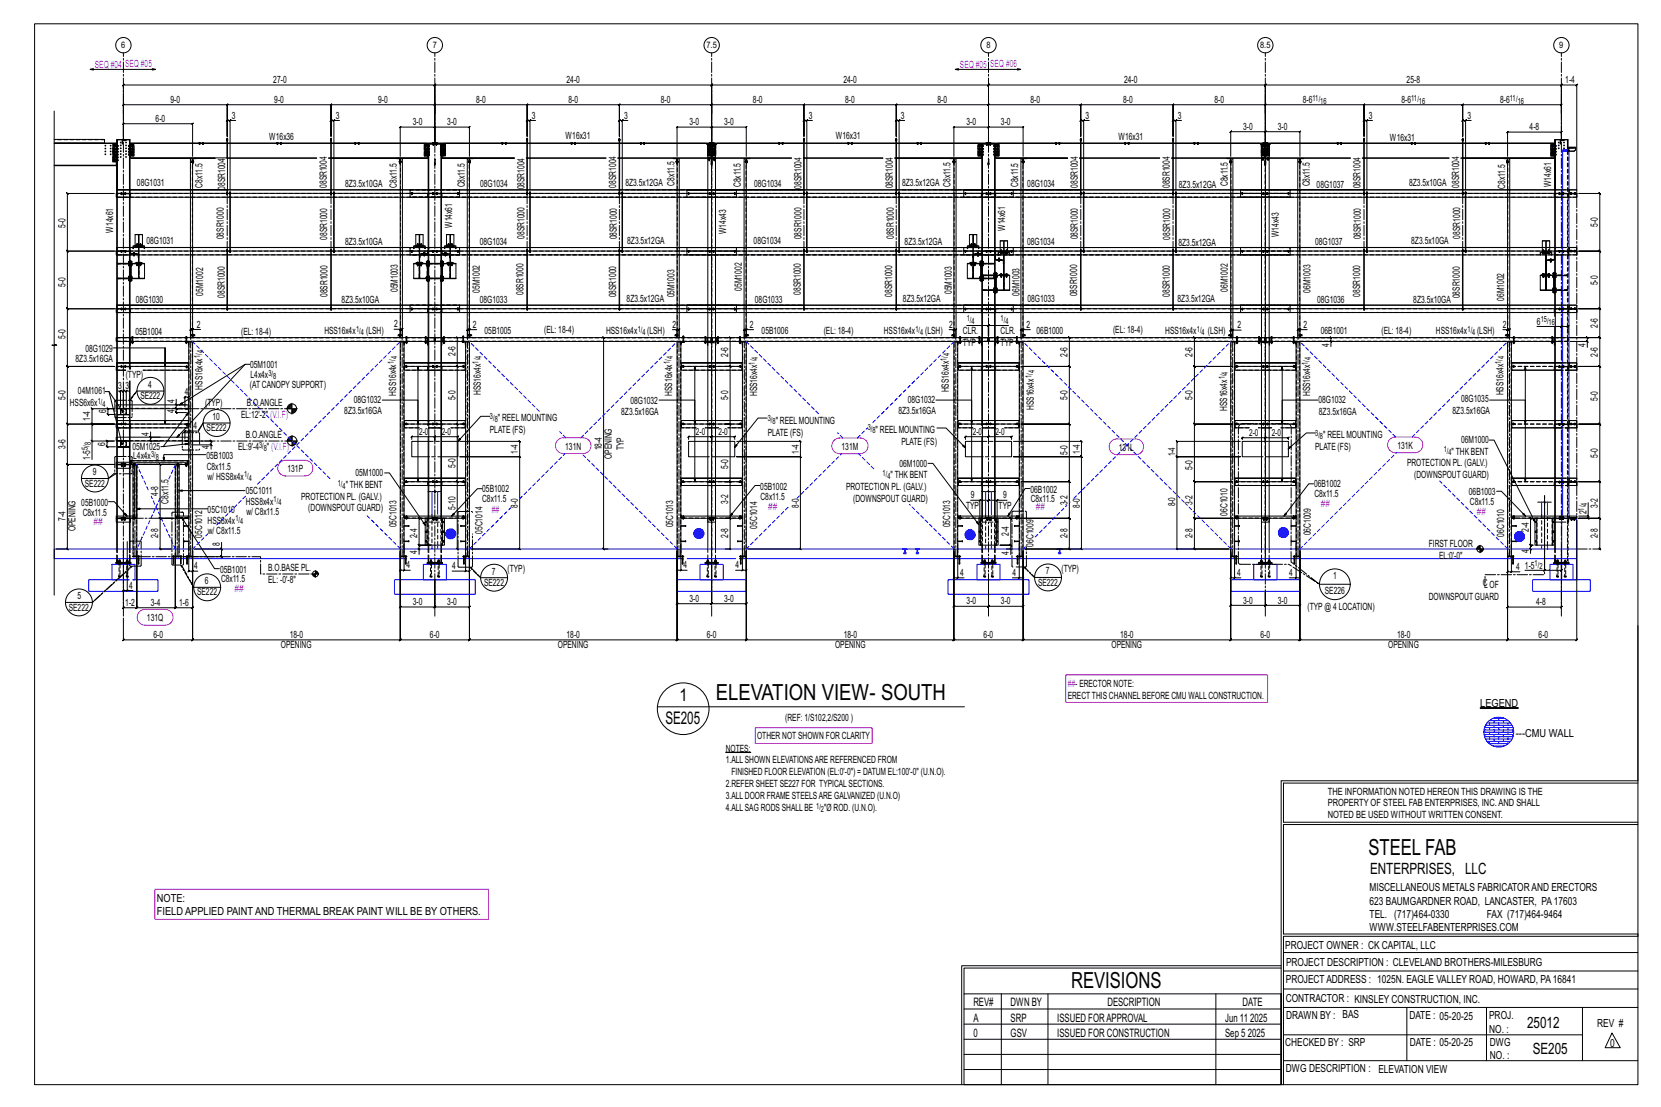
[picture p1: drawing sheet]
<svg xmlns="http://www.w3.org/2000/svg" width="914mm" height="610mm" viewBox="0 0 914 610" stroke-linecap="round" stroke-linejoin="round" font-family="sans-serif">
<defs><g id="words">
<g font-size="12.2">
<text x="394" y="386">ELEVATION VIEW- SOUTH</text>
<text x="753" y="471">STEEL FAB</text>
<text x="590" y="544">REVISIONS</text>
</g>
<g font-size="9.6">
<text x="374" y="386">1</text>
<text x="366" y="399">SE205</text>
</g>
<g font-size="8.6">
<text x="754" y="481">ENTERPRISES, LLC</text>
<text x="841" y="566">25012</text>
<text x="844" y="580">SE205</text>
</g>
<g font-size="6.4">
<text x="536" y="554">REV#</text>
<text x="556" y="554">DWN BY</text>
<text x="610" y="554">DESCRIPTION</text>
<text x="684" y="554">DATE</text>
<text x="536" y="563">A</text>
<text x="556" y="563">SRP</text>
<text x="582" y="563">ISSUED FORAPPROVAL</text>
<text x="674" y="563">Jun 11</text>
<text x="688" y="563">2025</text>
<text x="536" y="571">0</text>
<text x="556" y="571">GSV</text>
<text x="582" y="571">ISSUED FOR CONSTRUCTION</text>
<text x="674" y="571">Sep 5</text>
<text x="687" y="571">2025</text>
</g>
<g font-size="6.1">
<text x="815" y="389">LEGEND</text>
<text x="834" y="406">---CMU WALL</text>
<text x="754" y="491">MISCELLANEOUS METALS FABRICATORAND ERECTORS</text>
<text x="86" y="497">NOTE:</text>
<text x="754" y="498">623 BAUMGARDNER ROAD, LANCASTER, PA17603</text>
<text x="86" y="504">FIELD APPLIED PAINT AND THERMAL BREAK PAINT WILL BE BY OTHERS.</text>
<text x="754" y="505">TEL. (717)464-0330</text>
<text x="819" y="505">FAX (717)464-9464</text>
<text x="754" y="513">WWW.STEELFABENTERPRISES.COM</text>
<text x="708" y="523">PROJECT OWNER : CK CAPITAL, LLC</text>
<text x="708" y="532">PROJECT DESCRIPTION : CLEVELAND BROTHERS-MILESBURG</text>
<text x="708" y="541">PROJECTADDRESS : 1025N. EAGLE VALLEY ROAD, HOWARD, PA16841</text>
<text x="708" y="552">CONTRACTOR : KINSLEY CONSTRUCTION, INC.</text>
<text x="708" y="561">DRAWN BY : BAS</text>
<text x="776" y="561">DATE : 05-20-25</text>
<text x="820" y="561">PROJ.</text>
<text x="820" y="569">NO. :</text>
<text x="879" y="566">REV #</text>
<text x="708" y="576">CHECKED BY : SRP</text>
<text x="776" y="576">DATE : 05-20-25</text>
<text x="820" y="576">DWG</text>
<text x="886" y="577">0</text>
<text x="820" y="583">NO. :</text>
<text x="708" y="590">DWG DESCRIPTION : ELEVATION VIEW</text>
</g>
<g font-size="5.5" fill="#f0f">
<text x="52" y="37">SEQ #04</text>
<text x="69" y="37">SEQ #05</text>
<text x="528" y="37">SEQ #05</text>
<text x="545" y="37">SEQ #06</text>
<text x="423" y="281">##</text>
<text x="570" y="281">##</text>
<text x="727" y="279">##</text>
<text x="271" y="282">##</text>
<text x="813" y="283">##</text>
<text x="52" y="289">##</text>
<text x="129" y="326">##</text>
<text x="588" y="378">##- ERECTOR NOTE:</text>
</g>
<g font-size="5.5">
<text x="150" y="46">27-0</text>
<text x="312" y="46">24-0</text>
<text x="464" y="46">24-0</text>
<text x="619" y="46">24-0</text>
<text x="774" y="46">25-8</text>
<text x="862" y="46">1-4</text>
<text x="94" y="57">9-0</text>
<text x="151" y="57">9-0</text>
<text x="208" y="57">9-0</text>
<text x="262" y="57">8-0</text>
<text x="313" y="57">8-0</text>
<text x="364" y="57">8-0</text>
<text x="415" y="57">8-0</text>
<text x="465" y="57">8-0</text>
<text x="516" y="57">8-0</text>
<text x="567" y="57">8-0</text>
<text x="618" y="57">8-0</text>
<text x="669" y="57">8-0</text>
<text x="717" y="57">8-6</text>
<text x="771" y="57">8-6</text>
<text x="826" y="57">8-6</text>
<text x="128" y="65">3</text>
<text x="185" y="65">3</text>
<text x="293" y="65">3</text>
<text x="344" y="65">3</text>
<text x="445" y="65">3</text>
<text x="496" y="65">3</text>
<text x="598" y="65">3</text>
<text x="648" y="65">3</text>
<text x="754" y="65">3</text>
<text x="808" y="65">3</text>
<text x="86" y="67">6-0</text>
<text x="227" y="69">3-0</text>
<text x="246" y="69">3-0</text>
<text x="380" y="69">3-0</text>
<text x="399" y="69">3-0</text>
<text x="532" y="69">3-0</text>
<text x="551" y="69">3-0</text>
<text x="684" y="72">3-0</text>
<text x="703" y="72">3-0</text>
<text x="842" y="72">4-8</text>
<text x="148" y="77">W16x36</text>
<text x="311" y="77">W16x31</text>
<text x="460" y="77">W16x31</text>
<text x="616" y="77">W16x31</text>
<text x="765" y="77">W16x31</text>
<text x="75" y="103">08G1031</text>
<text x="112" y="103" transform="rotate(-90 112 103)">C8x11.5</text>
<text x="124" y="104" transform="rotate(-90 124 104)">08SR1004</text>
<text x="180" y="103" transform="rotate(-90 180 103)">08SR1004</text>
<text x="190" y="103">8Z3.5x10GA</text>
<text x="219" y="104" transform="rotate(-90 219 104)">C8x11.5</text>
<text x="256" y="103" transform="rotate(-90 256 103)">C8x11.5</text>
<text x="264" y="103">08G1034</text>
<text x="289" y="104" transform="rotate(-90 289 104)">08SR1004</text>
<text x="339" y="103" transform="rotate(-90 339 103)">08SR1004</text>
<text x="344" y="103">8Z3.5x12GA</text>
<text x="371" y="102" transform="rotate(-90 371 102)">C8x11.5</text>
<text x="408" y="103" transform="rotate(-90 408 103)">C8x11.5</text>
<text x="415" y="103">08G1034</text>
<text x="441" y="104" transform="rotate(-90 441 104)">08SR1004</text>
<text x="492" y="104" transform="rotate(-90 492 104)">08SR1004</text>
<text x="497" y="103">8Z3.5x12GA</text>
<text x="523" y="103" transform="rotate(-90 523 103)">C8x11.5</text>
<text x="560" y="103" transform="rotate(-90 560 103)">C8x11.5</text>
<text x="566" y="103">08G1034</text>
<text x="593" y="103" transform="rotate(-90 593 103)">08SR1004</text>
<text x="644" y="104" transform="rotate(-90 644 104)">08SR1004</text>
<text x="649" y="103">8Z3.5x12GA</text>
<text x="676" y="103" transform="rotate(-90 676 103)">C8x11.5</text>
<text x="721" y="103" transform="rotate(-90 721 103)">C8x11.5</text>
<text x="725" y="103">08G1037</text>
<text x="749" y="104" transform="rotate(-90 749 104)">08SR1004</text>
<text x="776" y="102">8Z3.5x10GA</text>
<text x="803" y="103" transform="rotate(-90 803 103)">08SR1004</text>
<text x="829" y="104" transform="rotate(-90 829 104)">C8x11.5</text>
<text x="854" y="103" transform="rotate(-90 854 103)">W14x61</text>
<text x="36" y="125" transform="rotate(-90 36 125)">5-0</text>
<text x="249" y="126" transform="rotate(-90 249 126)">W14x61</text>
<text x="880" y="125" transform="rotate(-90 880 125)">5-0</text>
<text x="62" y="128" transform="rotate(-90 62 128)">W14x61</text>
<text x="123" y="132" transform="rotate(-90 123 132)">08SR1000</text>
<text x="289" y="131" transform="rotate(-90 289 131)">08SR1000</text>
<text x="340" y="132" transform="rotate(-90 340 132)">08SR1000</text>
<text x="400" y="129" transform="rotate(-90 400 129)">W14x43</text>
<text x="441" y="132" transform="rotate(-90 441 132)">08SR1000</text>
<text x="492" y="132" transform="rotate(-90 492 132)">08SR1000</text>
<text x="553" y="127" transform="rotate(-90 553 127)">W14x61</text>
<text x="593" y="132" transform="rotate(-90 593 132)">08SR1000</text>
<text x="704" y="131" transform="rotate(-90 704 131)">W14x43</text>
<text x="749" y="132" transform="rotate(-90 749 132)">08SR1000</text>
<text x="804" y="131" transform="rotate(-90 804 131)">08SR1000</text>
<text x="81" y="134">08G1031</text>
<text x="180" y="132" transform="rotate(-90 180 132)">08SR1000</text>
<text x="190" y="135">8Z3.5x10GA</text>
<text x="264" y="135">08G1034</text>
<text x="345" y="134">8Z3.5x12GA</text>
<text x="415" y="135">08G1034</text>
<text x="498" y="135">8Z3.5x12GA</text>
<text x="565" y="135">08G1034</text>
<text x="644" y="132" transform="rotate(-90 644 132)">08SR1000</text>
<text x="649" y="135">8Z3.5x12GA</text>
<text x="724" y="135">08G1037</text>
<text x="777" y="135">8Z3.5x10GA</text>
<text x="36" y="158" transform="rotate(-90 36 158)">5-0</text>
<text x="219" y="161" transform="rotate(-90 219 161)">05M1003</text>
<text x="264" y="161" transform="rotate(-90 264 161)">05M1002</text>
<text x="408" y="160" transform="rotate(-90 408 160)">05M1002</text>
<text x="524" y="162" transform="rotate(-90 524 162)">05M1003</text>
<text x="676" y="161" transform="rotate(-90 676 161)">06M1002</text>
<text x="722" y="161" transform="rotate(-90 722 161)">06M1003</text>
<text x="880" y="157" transform="rotate(-90 880 157)">5-0</text>
<text x="75" y="167">08G1030</text>
<text x="112" y="163" transform="rotate(-90 112 163)">05M1002</text>
<text x="124" y="164" transform="rotate(-90 124 164)">08SR1000</text>
<text x="180" y="164" transform="rotate(-90 180 164)">08SR1000</text>
<text x="188" y="167">8Z3.5x10GA</text>
<text x="264" y="167">08G1033</text>
<text x="288" y="162" transform="rotate(-90 288 162)">08SR1000</text>
<text x="339" y="164" transform="rotate(-90 339 164)">08SR1000</text>
<text x="345" y="166">8Z3.5x12GA</text>
<text x="371" y="164" transform="rotate(-90 371 164)">05M1003</text>
<text x="416" y="167">08G1033</text>
<text x="441" y="162" transform="rotate(-90 441 162)">08SR1000</text>
<text x="491" y="163" transform="rotate(-90 491 163)">08SR1000</text>
<text x="497" y="166">8Z3.5x12GA</text>
<text x="561" y="163" transform="rotate(-90 561 163)">06M1003</text>
<text x="566" y="166">08G1033</text>
<text x="593" y="163" transform="rotate(-90 593 163)">08SR1000</text>
<text x="644" y="163" transform="rotate(-90 644 163)">08SR1000</text>
<text x="648" y="167">8Z3.5x12GA</text>
<text x="725" y="167">08G1036</text>
<text x="749" y="163" transform="rotate(-90 749 163)">08SR1000</text>
<text x="778" y="167">8Z3.5x10GA</text>
<text x="804" y="164" transform="rotate(-90 804 164)">08SR1000</text>
<text x="828" y="166" transform="rotate(-90 828 166)">06M1002</text>
<text x="846" y="179">6</text>
<text x="75" y="184">05B1004</text>
<text x="108" y="180">2</text>
<text x="133" y="184">(EL: 18-4)</text>
<text x="179" y="184">HSS16x4x</text>
<text x="202" y="184">(LSH)</text>
<text x="217" y="180">2</text>
<text x="260" y="181">2</text>
<text x="267" y="184">05B1005</text>
<text x="300" y="184">(EL: 18-4)</text>
<text x="334" y="184">HSS16x4x</text>
<text x="356" y="184">(LSH)</text>
<text x="370" y="181">2</text>
<text x="413" y="181">2</text>
<text x="419" y="184">05B1006</text>
<text x="453" y="184">(EL: 18-4)</text>
<text x="487" y="184">HSS16x4x</text>
<text x="509" y="184">(LSH)</text>
<text x="523" y="181">2</text>
<text x="530" y="184">CLR.</text>
<text x="551" y="184">CLR.</text>
<text x="565" y="181">2</text>
<text x="571" y="184">06B1000</text>
<text x="613" y="183">(EL: 18-4)</text>
<text x="641" y="184">HSS16x4x</text>
<text x="665" y="184">(LSH)</text>
<text x="681" y="181">2</text>
<text x="718" y="181">2</text>
<text x="727" y="184">06B1001</text>
<text x="761" y="184">(EL: 18-4)</text>
<text x="790" y="184">HSS16x4x</text>
<text x="813" y="184">(LSH)</text>
<text x="827" y="181">2</text>
<text x="880" y="181" transform="rotate(-90 880 181)">2-6</text>
<text x="36" y="187" transform="rotate(-90 36 187)">5-0</text>
<text x="530" y="191">TYP</text>
<text x="551" y="190">TYP</text>
<text x="732" y="191" transform="rotate(-90 732 191)">4</text>
<text x="873" y="191" transform="rotate(-90 873 191)">4</text>
<text x="47" y="194">08G1029</text>
<text x="251" y="196" transform="rotate(-90 251 196)">2-6</text>
<text x="401" y="197" transform="rotate(-90 401 197)">2-6</text>
<text x="588" y="197" transform="rotate(-90 588 197)">2-6</text>
<text x="657" y="197" transform="rotate(-90 657 197)">2-6</text>
<text x="880" y="197" transform="rotate(-90 880 197)">2-6</text>
<text x="42" y="200">8Z3.5x16GA</text>
<text x="138" y="203">05M1001</text>
<text x="69" y="208">(TYP)</text>
<text x="138" y="208">L4x4x</text>
<text x="65" y="214">3</text>
<text x="69" y="214">3</text>
<text x="82" y="213">4</text>
<text x="111" y="215" transform="rotate(-90 111 215)">HSS16x4x</text>
<text x="138" y="214">(AT CANOPYSUPPORT)</text>
<text x="36" y="220" transform="rotate(-90 36 220)">5-0</text>
<text x="43" y="217">04M1061</text>
<text x="77" y="220">SE222</text>
<text x="96" y="222" transform="rotate(-90 96 222)">4</text>
<text x="102" y="218">4</text>
<text x="218" y="218" transform="rotate(-90 218 218)">HSS16x4x</text>
<text x="251" y="220" transform="rotate(-90 251 220)">5-0</text>
<text x="265" y="218" transform="rotate(-90 265 218)">HSS16x4x</text>
<text x="370" y="218" transform="rotate(-90 370 218)">HSS16x4x</text>
<text x="401" y="220" transform="rotate(-90 401 220)">5-0</text>
<text x="417" y="218" transform="rotate(-90 417 218)">HSS16x4x</text>
<text x="500" y="222">08G1032</text>
<text x="522" y="216" transform="rotate(-90 522 216)">HSS16x4x</text>
<text x="588" y="220" transform="rotate(-90 588 220)">5-0</text>
<text x="657" y="220" transform="rotate(-90 657 220)">5-0</text>
<text x="721" y="218" transform="rotate(-90 721 218)">HSS16x4x</text>
<text x="804" y="221">08G1035</text>
<text x="828" y="218" transform="rotate(-90 828 218)">HSS16x4x</text>
<text x="880" y="221" transform="rotate(-90 880 221)">5-0</text>
<text x="38" y="223">HSS6x6x</text>
<text x="58" y="228" transform="rotate(-90 58 228)">6</text>
<text x="96" y="227" transform="rotate(-90 96 227)">4</text>
<text x="113" y="223">(TYP)</text>
<text x="136" y="224">B.O.ANGLE</text>
<text x="195" y="222">08G1032</text>
<text x="347" y="222">08G1032</text>
<text x="569" y="226" transform="rotate(-90 569 226)">HSS16x4x</text>
<text x="676" y="226" transform="rotate(-90 676 226)">HSS16x4x</text>
<text x="726" y="222">08G1032</text>
<text x="800" y="228">8Z3.5x16GA</text>
<text x="50" y="232" transform="rotate(-90 50 232)">1-4</text>
<text x="117" y="231">10</text>
<text x="133" y="230">EL:12'-2&quot; (V.I.F)</text>
<text x="190" y="228">8Z3.5x16GA</text>
<text x="274" y="232">&quot; REELMOUNTING</text>
<text x="342" y="229">8Z3.5x16GA</text>
<text x="427" y="233">&quot; REELMOUNTING</text>
<text x="495" y="228">8Z3.5x16GA</text>
<text x="726" y="228">8Z3.5x16GA</text>
<text x="82" y="240" transform="rotate(-90 82 240)">4</text>
<text x="106" y="236">4</text>
<text x="114" y="237">SE222</text>
<text x="270" y="239">PLATE (FS)</text>
<text x="423" y="240">PLATE (FS)</text>
<text x="482" y="238">&quot; REELMOUNTING</text>
<text x="58" y="246" transform="rotate(-90 58 246)">6</text>
<text x="135" y="241">B.O.ANGLE</text>
<text x="496" y="245">PLATE (FS)</text>
<text x="728" y="241">&quot; REELMOUNTING</text>
<text x="804" y="244">06M1000</text>
<text x="36" y="247" transform="rotate(-90 36 247)">3-6</text>
<text x="73" y="248">05M1025</text>
<text x="115" y="247" transform="rotate(-90 115 247)">4</text>
<text x="131" y="248">EL:9'-4</text>
<text x="147" y="248">&quot; (V.I.F)</text>
<text x="311" y="248">131N</text>
<text x="331" y="248" transform="rotate(-90 331 248)">18-4</text>
<text x="343" y="248" transform="rotate(-90 343 248)">TYP</text>
<text x="463" y="248">131M</text>
<text x="588" y="250" transform="rotate(-90 588 250)">5-0</text>
<text x="616" y="248">131L</text>
<text x="724" y="248">PLATE (FS)</text>
<text x="769" y="247">131K</text>
<text x="799" y="250">&quot; THK BENT</text>
<text x="50" y="253" transform="rotate(-90 50 253)">1-5</text>
<text x="73" y="253">L4x4x</text>
<text x="114" y="253">05B1003</text>
<text x="251" y="258" transform="rotate(-90 251 258)">5-0</text>
<text x="337" y="253" transform="rotate(-90 337 253)">OPENING</text>
<text x="495" y="257">06M1000</text>
<text x="775" y="257">PROTECTION PL. (GALV.)</text>
<text x="880" y="252" transform="rotate(-90 880 252)">5-0</text>
<text x="51" y="262">9</text>
<text x="114" y="259">C8x11.5</text>
<text x="158" y="260">131P</text>
<text x="196" y="262">05M1000</text>
<text x="401" y="258" transform="rotate(-90 401 258)">5-0</text>
<text x="490" y="263">&quot; THK BENT</text>
<text x="657" y="259" transform="rotate(-90 657 259)">5-0</text>
<text x="779" y="263">(DOWNSPOUT GUARD)</text>
<text x="47" y="268">SE222</text>
<text x="114" y="264">w/ HSS8x4x</text>
<text x="190" y="269">&quot; THK BENT</text>
<text x="419" y="270">05B1002</text>
<text x="466" y="270">PROTECTION PL. (GALV.)</text>
<text x="723" y="268">06B1002</text>
<text x="87" y="273" transform="rotate(-90 87 273)">4-8</text>
<text x="135" y="272">05C1011</text>
<text x="166" y="275">PROTECTION PL. (GALV.)</text>
<text x="265" y="271">05B1002</text>
<text x="419" y="275">C8x11.5</text>
<text x="534" y="275">9</text>
<text x="552" y="275">9</text>
<text x="567" y="271">06B1002</text>
<text x="724" y="274">C8x11.5</text>
<text x="809" y="273">06B1003</text>
<text x="45" y="279">05B1000</text>
<text x="93" y="277" transform="rotate(-90 93 277)">C8x11.5</text>
<text x="135" y="278">HSS8x4x</text>
<text x="170" y="282">(DOWNSPOUT GUARD)</text>
<text x="251" y="281" transform="rotate(-90 251 281)">5-10</text>
<text x="265" y="277">C8x11.5</text>
<text x="401" y="278" transform="rotate(-90 401 278)">3-2</text>
<text x="470" y="276">(DOWNSPOUT GUARD)</text>
<text x="532" y="280">TYP</text>
<text x="550" y="280">TYP</text>
<text x="567" y="277">C8x11.5</text>
<text x="588" y="278" transform="rotate(-90 588 278)">3-2</text>
<text x="657" y="278" transform="rotate(-90 657 278)">3-2</text>
<text x="809" y="278">C8x11.5</text>
<text x="880" y="280" transform="rotate(-90 880 280)">3-2</text>
<text x="36" y="287" transform="rotate(-90 36 287)">7-4</text>
<text x="46" y="284">C8x11.5</text>
<text x="114" y="282">05C1010</text>
<text x="136" y="284">w/ C8x11.5</text>
<text x="676" y="284" transform="rotate(-90 676 284)">06C1010</text>
<text x="873" y="283" transform="rotate(-90 873 283)">2</text>
<text x="42" y="292" transform="rotate(-90 42 292)">OPENING</text>
<text x="114" y="288">HSS8x4x</text>
<text x="218" y="290" transform="rotate(-90 218 290)">05C1013</text>
<text x="371" y="290" transform="rotate(-90 371 290)">05C1013</text>
<text x="417" y="291" transform="rotate(-90 417 291)">05C1014</text>
<text x="523" y="290" transform="rotate(-90 523 290)">05C1013</text>
<text x="842" y="293" transform="rotate(-90 842 293)">2-4</text>
<text x="87" y="297" transform="rotate(-90 87 297)">2-8</text>
<text x="111" y="296" transform="rotate(-90 111 296)">05C1012</text>
<text x="114" y="294">w/ C8x11.5</text>
<text x="230" y="296" transform="rotate(-90 230 296)">2-4</text>
<text x="266" y="294" transform="rotate(-90 266 294)">05C1014</text>
<text x="401" y="296" transform="rotate(-90 401 296)">2-8</text>
<text x="555" y="295" transform="rotate(-90 555 295)">2-4</text>
<text x="588" y="297" transform="rotate(-90 588 297)">2-8</text>
<text x="657" y="297" transform="rotate(-90 657 297)">2-8</text>
<text x="722" y="295" transform="rotate(-90 722 295)">06C1009</text>
<text x="828" y="296" transform="rotate(-90 828 296)">06C1010</text>
<text x="880" y="297" transform="rotate(-90 880 297)">2-8</text>
<text x="121" y="301" transform="rotate(-90 121 301)">8</text>
<text x="230" y="305" transform="rotate(-90 230 305)">4</text>
<text x="555" y="305" transform="rotate(-90 555 305)">4</text>
<text x="569" y="301" transform="rotate(-90 569 301)">06C1009</text>
<text x="787" y="301">FIRST FLOOR</text>
<text x="842" y="305" transform="rotate(-90 842 305)">4</text>
<text x="792" y="308">EL:0'-0&quot;</text>
<text x="107" y="314">4</text>
<text x="121" y="315">05B1001</text>
<text x="148" y="315">B.O.BASE PL.</text>
<text x="224" y="313">4</text>
<text x="249" y="314">4</text>
<text x="271" y="316">7</text>
<text x="279" y="315">(TYP)</text>
<text x="376" y="313">4</text>
<text x="405" y="313">4</text>
<text x="529" y="317">4</text>
<text x="557" y="317">4</text>
<text x="576" y="316">7</text>
<text x="584" y="315">(TYP)</text>
<text x="681" y="317">4</text>
<text x="710" y="317">4</text>
<text x="835" y="314">4</text>
<text x="840" y="313">1-5</text>
<text x="113" y="322">6</text>
<text x="122" y="321">C8x11.5</text>
<text x="148" y="321">EL: -0'-8&quot;</text>
<text x="266" y="323">SE222</text>
<text x="571" y="322">SE222</text>
<text x="734" y="319">1</text>
<text x="816" y="323">CLOF</text>
<text x="43" y="330">5</text>
<text x="71" y="324">4</text>
<text x="109" y="328">SE222</text>
<text x="729" y="327">SE226</text>
<text x="69" y="334">1-2</text>
<text x="83" y="334">3-4</text>
<text x="99" y="334">1-6</text>
<text x="227" y="333">3-0</text>
<text x="246" y="333">3-0</text>
<text x="380" y="331">3-0</text>
<text x="399" y="331">3-0</text>
<text x="532" y="333">3-0</text>
<text x="551" y="333">3-0</text>
<text x="684" y="332">3-0</text>
<text x="703" y="332">3-0</text>
<text x="720" y="336">(TYP@ 4 LOCATION)</text>
<text x="787" y="330">DOWNSPOUT GUARD</text>
<text x="846" y="333">4-8</text>
<text x="38" y="336">SE222</text>
<text x="81" y="342">131Q</text>
<text x="85" y="351">6-0</text>
<text x="159" y="351">18-0</text>
<text x="237" y="351">6-0</text>
<text x="312" y="351">18-0</text>
<text x="389" y="351">6-0</text>
<text x="465" y="351">18-0</text>
<text x="542" y="351">6-0</text>
<text x="617" y="351">18-0</text>
<text x="694" y="351">6-0</text>
<text x="769" y="351">18-0</text>
<text x="847" y="351">6-0</text>
<text x="155" y="357">OPENING</text>
<text x="307" y="357">OPENING</text>
<text x="460" y="357">OPENING</text>
<text x="612" y="357">OPENING</text>
<text x="764" y="357">OPENING</text>
<text x="588" y="385">ERECTTHIS CHANNELBEFORE CMU WALLCONSTRUCTION.</text>
<text x="432" y="397">(REF: 1/S102,2/S200 )</text>
<text x="417" y="407">OTHER NOT SHOWN FOR CLARITY</text>
<text x="400" y="414">NOTES:</text>
<text x="400" y="420">1.ALLSHOWN ELEVATIONSARE REFERENCED FROM</text>
<text x="403" y="427">FINISHED FLOOR ELEVATION (EL:0'-0&quot;) = DATUM EL:100'-0&quot; (U.N.O).</text>
<text x="400" y="433">2.REFER SHEET SE227 FOR TYPICALSECTIONS.</text>
<text x="731" y="438">THE INFORMATION NOTED HEREON THIS DRAWING IS THE</text>
<text x="400" y="440">3.ALLDOOR FRAME STEELSARE GALVANIZED (U.N.O)</text>
<text x="400" y="447">4.ALLSAG RODS SHALLBE</text>
<text x="454" y="447">&quot;Ø ROD. (U.N.O).</text>
<text x="731" y="444">PROPERTY OF STEEL FAB ENTERPRISES, INC.AND SHALL</text>
<text x="731" y="451">NOTED BE USED WITHOUT WRITTEN CONSENT.</text>
</g>
<g font-size="5.3">
<text x="231" y="240">2-0</text>
<text x="243" y="240">2-0</text>
<text x="383" y="240">2-0</text>
<text x="396" y="240">2-0</text>
<text x="536" y="240">2-0</text>
<text x="548" y="240">2-0</text>
<text x="688" y="240">2-0</text>
<text x="700" y="240">2-0</text>
<text x="285" y="250" transform="rotate(-90 285 250)">1-4</text>
<text x="440" y="250" transform="rotate(-90 440 250)">1-4</text>
<text x="594" y="250" transform="rotate(-90 594 250)">1-4</text>
<text x="647" y="251" transform="rotate(-90 647 251)">1-4</text>
<text x="285" y="280" transform="rotate(-90 285 280)">8-0</text>
<text x="440" y="280" transform="rotate(-90 440 280)">8-0</text>
<text x="594" y="280" transform="rotate(-90 594 280)">8-0</text>
<text x="647" y="279" transform="rotate(-90 647 279)">8-0</text>
</g>
<g font-size="4.9">
<text x="67" y="26">6</text>
<text x="238" y="26">7</text>
<text x="389" y="26">7.5</text>
<text x="543" y="26">8</text>
<text x="694" y="26">8.5</text>
<text x="858" y="26">9</text>
</g>
<g font-size="4.7">
<text x="722" y="55">11/</text>
<text x="727" y="57">16</text>
<text x="777" y="55">11/</text>
<text x="781" y="57">16</text>
<text x="831" y="55">11/</text>
<text x="835" y="57">16</text>
<text x="532" y="177">1/</text>
<text x="535" y="179">4</text>
<text x="551" y="177">1/</text>
<text x="553" y="179">4</text>
<text x="848" y="178">15/</text>
<text x="853" y="179">16</text>
<text x="196" y="183">1/</text>
<text x="199" y="185">4</text>
<text x="351" y="183">1/</text>
<text x="354" y="184">4</text>
<text x="504" y="183">1/</text>
<text x="507" y="184">4</text>
<text x="659" y="183">1/</text>
<text x="661" y="184">4</text>
<text x="808" y="183">1/</text>
<text x="811" y="184">4</text>
<text x="110" y="197" transform="rotate(-90 110 197)">1/</text>
<text x="112" y="195" transform="rotate(-90 112 195)">4</text>
<text x="219" y="198" transform="rotate(-90 219 198)">4</text>
<text x="265" y="198" transform="rotate(-90 265 198)">4</text>
<text x="370" y="198" transform="rotate(-90 370 198)">4</text>
<text x="523" y="196" transform="rotate(-90 523 196)">4</text>
<text x="828" y="198" transform="rotate(-90 828 198)">4</text>
<text x="217" y="200" transform="rotate(-90 217 200)">1/</text>
<text x="264" y="200" transform="rotate(-90 264 200)">1/</text>
<text x="369" y="201" transform="rotate(-90 369 201)">1/</text>
<text x="416" y="201" transform="rotate(-90 416 201)">1/</text>
<text x="417" y="198" transform="rotate(-90 417 198)">4</text>
<text x="521" y="199" transform="rotate(-90 521 199)">1/</text>
<text x="720" y="201" transform="rotate(-90 720 201)">1/</text>
<text x="722" y="198" transform="rotate(-90 722 198)">4</text>
<text x="826" y="200" transform="rotate(-90 826 200)">1/</text>
<text x="148" y="207">3/</text>
<text x="150" y="209">8</text>
<text x="568" y="208" transform="rotate(-90 568 208)">1/</text>
<text x="569" y="206" transform="rotate(-90 569 206)">4</text>
<text x="674" y="209" transform="rotate(-90 674 209)">1/</text>
<text x="676" y="206" transform="rotate(-90 676 206)">4</text>
<text x="54" y="222">1/</text>
<text x="56" y="224">4</text>
<text x="270" y="231">3/</text>
<text x="272" y="232">8</text>
<text x="423" y="232">3/</text>
<text x="425" y="234">8</text>
<text x="478" y="237">3/</text>
<text x="480" y="239">8</text>
<text x="50" y="245" transform="rotate(-90 50 245)">8</text>
<text x="724" y="240">3/</text>
<text x="727" y="242">8</text>
<text x="48" y="248" transform="rotate(-90 48 248)">5/</text>
<text x="83" y="252">3/</text>
<text x="143" y="247">3/</text>
<text x="145" y="248">8</text>
<text x="795" y="249">1/</text>
<text x="797" y="251">4</text>
<text x="86" y="253">8</text>
<text x="134" y="263">1/</text>
<text x="486" y="262">1/</text>
<text x="489" y="264">4</text>
<text x="137" y="265">4</text>
<text x="186" y="267">1/</text>
<text x="189" y="269">4</text>
<text x="151" y="277">1/</text>
<text x="153" y="278">4</text>
<text x="872" y="281" transform="rotate(-90 872 281)">1/</text>
<text x="874" y="279" transform="rotate(-90 874 279)">4</text>
<text x="130" y="287">1/</text>
<text x="132" y="289">4</text>
<text x="845" y="312">1/</text>
<text x="847" y="313">2</text>
<text x="449" y="445">1/</text>
<text x="452" y="447">2</text>
</g>
</g></defs>
<g fill="#000" stroke="#000" stroke-width=".55">
<path d="M815 390h21zM400 414h13z"/>
<circle cx="66" cy="78" r=".2"/>
<circle cx="69" cy="78" r=".2"/>
<circle cx="858" cy="78" r=".2"/>
<circle cx="861" cy="78" r=".2"/>
<circle cx="58" cy="83" r=".2"/>
<circle cx="58" cy="82" r=".2"/>
<circle cx="58" cy="80" r=".2"/>
<circle cx="58" cy="85" r=".2"/>
<circle cx="61" cy="85" r=".2"/>
<circle cx="61" cy="83" r=".2"/>
<circle cx="61" cy="80" r=".2"/>
<circle cx="61" cy="82" r=".2"/>
<circle cx="66" cy="85" r=".2"/>
<circle cx="66" cy="82" r=".2"/>
<circle cx="66" cy="80" r=".2"/>
<circle cx="66" cy="83" r=".2"/>
<circle cx="66" cy="86" r=".2"/>
<circle cx="69" cy="80" r=".2"/>
<circle cx="69" cy="86" r=".2"/>
<circle cx="69" cy="85" r=".2"/>
<circle cx="69" cy="82" r=".2"/>
<circle cx="69" cy="83" r=".2"/>
<circle cx="858" cy="80" r=".2"/>
<circle cx="858" cy="82" r=".2"/>
<circle cx="861" cy="80" r=".2"/>
<circle cx="861" cy="82" r=".2"/>
</g>
<g fill="none" stroke="#000" stroke-width=".55">
<path d="M19 13h883v584h-883zM50 38h36M526 38h36M30 77h28v2h-28M30 79h34h-34M30 61v129h1h-2h1v138M63 80h.1M64 79v1h-2v9h2v2M64 80v1zM64 80v1M64 77h8M64 80v9"/>
<path d="M65 77h.1M65 80h.1M65 77h6M65 77h2M67 77h2h-1l-1 2zM67 77h2M67 77h.1M68 62v-15h-1l1-1v1h171l1-1-1 1v15v-15l1-1-1 1h153h-1l1-1v1v15v-15h-1l1-1v1h152l1-1-1 1v15v-15l1-1-1 1h153h-1l1-1v1v15v-15h-1l1-1v1h163h-1l1-1v1v15v-15h-1l1-1v1h8l1-1-1 1v57M69 77h2M71 80v1M71 80h.1M72 80v6"/>
<path d="M72 79v1h2v6h-2v1M72 80v1zM72 80h.1M73 80h.1M110 79h.1M110 78h.1M112 79h.1M112 78h.1M125 77h.1M125 79h-53h53M125 79h57M127 66h-2h1l-1 1v-1v9"/>
<path d="M127 66l-1 1zM130 66h-3v39M153 79h.1M153 78h.1M154 79h1M154 78h1M182 77h.1M182 77v29M182 79h53h-53M182 77v-1v1M184 66h-2h1l-1 1v-1v9M184 66l-1 1z"/>
<path d="M187 66h-3v39M195 79h1M195 78h1M197 79h1M197 78h1M234 80h.1M235 79v1h-1v6h1v1M235 80v1zM235 79h8h-8zM236 80v6M236 79h7M236 80h.1"/>
<path d="M238 79h.1M238 78v1M238 78l1 1M238 78h1M239 78v1M239 79h.1M240 79h.1M240 78v1M240 78h.1M240 78l1 1M241 79h-1M243 80h.1"/>
<path d="M243 80v1M243 80v6M243 80v1zM244 79l-1 1h2v6h-2v1M244 79h.1M244 80h1zM244 80h.1M276 79h1M276 78h1M276 79h.1M277 79h.1M278 79h1"/>
<path d="M278 78h1M278 79h.1M279 79h.1M290 77h.1M290 77v29M290 79h-46h46M290 79h51M290 77v-1v1M292 66l-1 1zM292 66h-2h1l-1 1v-1v9M295 66h-3v39M315 79h.1"/>
<path d="M315 78h.1M316 79h1M316 78h1M316 79h.1M317 79h.1M341 77h.1M341 77v29M341 79h48h-48M341 77v-1v1M343 66l-1 1zM343 66h-2l-1 1 1-1v9M346 66h-3v39"/>
<path d="M353 79h.1M353 78h.1M354 79h1M354 78h1M354 79h.1M355 79h.1M389 79l1 1v6M389 79h5h-5zM391 79h.1M391 78h.1M393 79h.1M393 78h.1"/>
<path d="M394 80v6M395 79l-1 1M395 79h.1M429 79h.1M429 78h.1M431 79h.1M431 78h.1M442 77h1M442 77h.1M443 77h.1M442 77v29M442 79h-47h47"/>
<path d="M443 77v29M443 79h50M443 77l-1-1v1M443 77h-1M444 66h1l-1 1zM444 66h-1l-1 1 1-1v9M447 66h-3v39M467 79h.1M467 78h.1M469 79h.1M469 78h.1M493 77h1"/>
<path d="M493 77h.1M494 77h.1M493 77v29M494 77v29M494 79h46h-46M494 77l-1-1v1M494 77h-1M495 66h-2h1l-1 1v-1v9M495 66l-1 1zM498 66h-3v39M505 79h.1M505 78h.1"/>
<path d="M507 79h.1M507 78h.1M539 80h.1M540 79v1h-2v6h2v1M540 80v1zM540 80v1M540 79h8h-8zM541 80v6M541 79h7M541 80h.1M543 79h.1M543 78v1"/>
<path d="M543 78h.1M543 78l1 1M544 79h-1M544 79h.1M545 79h.1M545 78v1M545 78h.1M547 80h1M548 80l-1 1M548 80h.1M548 80v6h2v-6h-2M548 80v1z"/>
<path d="M548 80h1M549 79l-1 1M549 79h.1M549 80h1zM549 80h.1M581 79h.1M581 78h.1M583 79h.1M583 78h.1M595 77h.1M595 77v29M595 79h-46h46"/>
<path d="M595 79h51M595 77v-1v1M597 66h-2l-1 1 1-1v9M597 66l-1 1zM600 66h-3v39M619 79h1M619 78h1M619 79h.1M620 79h.1M621 79h.1M621 78h.1M646 77h.1"/>
<path d="M646 77v29M646 79h48h-48M646 77v-1v1M647 66h1l-1 1zM647 66h-1l-1 1 1-1v9M650 66h-3v39M657 79h1M657 78h1M657 79h.1M658 79h.1M659 79h1M659 78h1"/>
<path d="M659 79h.1M660 79h.1M694 79v1v6M694 79h5h-5zM696 79h.1M696 78h.1M697 79h1M697 78h1M699 80v6M699 79v1M699 79h.1M736 79h1"/>
<path d="M736 78h1M736 79h.1M737 79h.1M738 79h.1M738 78h.1M751 77h.1M751 79h-52h52M751 79h54M752 66h1l-1 1zM752 66h-1l-1 1 1-1v9M756 66h-4v39M777 79h.1"/>
<path d="M777 78h.1M779 79h.1M779 78h.1M805 77h.1M805 77v29M805 79h51h-51M805 77v-1v31M807 66h-2h1l-1 1v-1v9M807 66l-1 1zM810 66h-3v39M818 79h.1M818 78h.1"/>
<path d="M820 79h.1M820 78h.1M854 80h.1M856 80v1zM856 79v1h-2v6h2v1M856 77h7M856 80v6M856 77h.1M856 80h.1M857 77h5M859 77h2h-2v2zM859 77h2"/>
<path d="M859 77h.1M859 77h-3M861 77h2M863 77v6zM30 91h34h-34M62 80h1M62 82h1M62 83l1 1M62 85h1M63 87h.1M63 88h.1M63 81h.1"/>
<path d="M63 82h.1M63 84h.1M63 85h.1M63 89h.1M63 87h-1M63 88h-1M63 88v1M63 83h.1M63 86h.1M63 83v1M63 86v1M63 80v1"/>
<path d="M64 82h.1M64 83v1M64 85h-1h1M64 88h.1M64 85h.1M64 86v1M64 88v1M64 81h.1M64 80h.1M64 83h.1M64 87h.1M64 83v1z"/>
<path d="M64 85v1zM64 86v1zM64 88v1zM64 87h-1h1M65 81h.1M65 82h.1M65 84h.1M65 85h.1M65 87h.1M65 89h.1M65 88v1M65 88h.1"/>
<path d="M65 83h.1M65 86h.1M65 80v1M65 83v1M65 86v1M71 85h.1M71 84h.1M71 83h.1M71 82h.1M71 81h.1M71 83v1zM71 83v1"/>
<path d="M72 82h.1M72 83v1M72 85h.1M72 85v1zM72 83v1zM72 85h1M72 84h.1M72 83h.1M72 81h.1M72 80v1M72 83h1M72 82h1"/>
<path d="M72 80h1M73 85h.1M73 84h.1M73 83h.1M73 82h.1M73 81h.1M73 83l-1 1M73 82h-1M73 80l-1 1M73 83v1M73 80v1M106 87h2l-2 1v2z"/>
<path d="M106 86v-18v1v-1h-38v1v-1v9v-19v-1v1h57v-1v18v-17v-1v1h57l1-1-1 18v-17l1-1-1 1h57l1-1-1 22v-21l1-1-1 1h51l1-1-1 18v-17l1-1-1 1h51v-1v18v-17v-1v1h51h-1l1-1v22v-21h-1l1-1v1h51h-1l1-1v18v-17h-1l1-1v1h50l1-1-1 18v-17l1-1-1 1h51l1-1-1 22v-21l1-1-1 1h51v-1v18v-17v-1v1h51h-1l1-1v18v-17h-1l1-1v1h51h-1l1-1v22v-21h-1l1-1v1h54v-1v18v-17v-1v1h54l1-1-1 18v-17l1-1-1 1h55h-1l1-1v20v-5l-1 1h1h-30v-1v1v13M106 88v2zM106 89h1M106 89h.1M118 87h-46h53v-11v31M125 87h49M181 87h1M182 87h53h-53M218 87h2v3v-2zM220 89h.1M220 88v2zM220 86v-16h1h-1h19h1l-1 9v-9h1h-1h19h1l-1 16"/>
<path d="M234 82h.1M234 83v1M234 85h.1M234 81h.1M234 84h.1M234 83h.1M234 81h1M234 80l1 1M234 82h1M234 84h1M234 83l1 1M234 85h1h-1"/>
<path d="M235 81h.1M235 82h.1M235 84h.1M235 85h.1M235 83v1zM235 85v1zM235 80v1v-1v1M235 83v1v-1v1M236 81h.1M236 82h.1M236 84h.1M236 85h.1"/>
<path d="M236 83h.1M236 80v1M236 83v1M242 85h1M242 84h.1M242 83h1M242 82h.1M242 82h1M242 81h.1M242 80h.1M242 80h1M243 85h.1"/>
<path d="M242 85h.1M243 83v1zM243 83h.1M243 82h.1M243 83v1M243 85v1zM243 85h1M243 84h.1M243 83h1M243 82h1M243 81h.1M243 80h1"/>
<path d="M244 85h.1M244 83v1M244 82h.1M244 85h-1h1M244 83l-1 1M244 80h-1M244 84h.1M244 81h.1M244 83h.1M244 84h1M244 82h1M244 81h1"/>
<path d="M244 80v1M245 84h.1M245 82h.1M245 81h.1M244 85h1M244 83h1M244 80h1M245 85h-1M258 87h3l-2 1v2zM259 88v2zM259 89h.1M283 87h-40h40"/>
<path d="M290 87h.1M290 87h44M340 87h1M341 87h49M371 87h2v3v-2zM372 89h.1M372 88l1 2zM373 86v-16h-1h1h19h-1h1v9v-9h-1h1h19h-1h1v16M390 87v1M394 87v1M394 87h42M411 87h2l-2 1v2z"/>
<path d="M411 88v2zM411 89h.1M442 87h.1M443 87h43M493 87h.1M494 87h46h-46M523 87h2v3v-2zM525 89h.1M525 88v2zM525 86v-16h1h-1h19h1l-1 9v-9h1h-1h19h1l-1 16M539 82h.1M539 83v1"/>
<path d="M539 85h.1M539 81h.1M539 84h.1M539 83h.1M539 80v1M539 85h1h-1M540 85h.1M540 82h.1M540 83v1zM540 85v1zM540 83v1M540 84h.1"/>
<path d="M541 81h.1M541 82h.1M541 84h.1M541 85h.1M541 83h.1M541 80v1M541 83v1M547 85h1M547 84h.1M547 83h1M547 82h.1M547 82h1"/>
<path d="M547 81h.1M547 80h.1M548 85h.1M547 85h1zM547 83l1 1zM547 82h1zM547 80h1zM548 85h-1M548 83l-1 1M548 82h-1M548 82h.1M548 83h.1"/>
<path d="M548 86v1M548 85v1zM548 83v1zM548 85h1M548 83h1M548 82h1M548 81h.1M549 85h.1M549 83v1M549 82h.1M549 85h-1h1M549 83h-1l1 1h-1"/>
<path d="M549 82h-1h1h-1M549 84h.1M549 81h.1M549 83h.1M549 80v1M549 85h1M549 83h1M549 82h1M549 80h1M563 87h2l-2 1v2zM563 88l1 2zM564 89h.1"/>
<path d="M588 87h-40h40M594 87h1M595 87h43M645 87h1M646 87h48M675 87h3v3l-1-2zM677 89h.1M677 88v2zM678 86v-13h-1l1-1v1h19h-1l1-1v1v6v-6h-1l1-1v1h19h-1l1-1v14M694 87v1M699 87v1M699 87h44"/>
<path d="M716 87h2l-2 1v2zM716 88v2zM716 89h.1M750 87h1M751 87h47M804 87h1M805 87h51h-51M828 87h2v3v-2zM829 89h1M830 88v2zM830 89h.1M854 82h.1"/>
<path d="M854 83v1M854 85h.1M854 82h1M854 83l1 1M854 85h1h-1M854 81h.1M854 84h.1M854 81h1M854 84h1M854 85h1M854 80l1 1M855 81h.1"/>
<path d="M855 82h-1M855 82h.1M855 83l-1 1M855 83h.1M855 85h-1M855 85h.1M855 80h-1M855 84h.1M855 85h1zM855 85h1M856 82h.1M856 83v1z"/>
<path d="M856 85v1zM856 80h-1l1 1v-1h-1l1 1M856 82h-1h1M856 83h-1l1 1M856 83v1M856 85h-1M856 84h.1M856 81h.1M856 85h.1M856 83h.1M856 80v1M860 83h3"/>
<path d="M863 81l4 1h-3l-1 1zM863 81h4M864 83h.1M864 82h.1M867 82v1h-3M63 107h-26v-1l1 1h-1v31l1 1-1-1h26M64 107v2h8M64 106v3h189M64 105h61zM64 107h.1M64 109v29M65 105l-1-28v29"/>
<path d="M65 109v27M67 106h.1M69 106h.1M71 105v-28l1 28M71 109v27M72 109v27M105 105v-18h1v18M105 109v27M106 109v27M125 106h.1M125 104v3M125 105h57"/>
<path d="M126 106h1M127 106h.1M127 107v-1v1M127 109l-1 29M127 108h.1M127 109v29M127 106h-1M182 106h.1M182 106v1M184 106h.1M184 109v29M184 108h.1"/>
<path d="M184 106v1M220 105v-18h2v18M220 109v27M222 109v27M226 106h.1M226 106h1M227 106v1M227 106h.1M227 106h-1M235 109h8M236 105v-26v26M236 109v27"/>
<path d="M238 106v1M238 106h1zM238 106h1M240 106v1M240 106h1zM240 106l1 1M241 106h.1M243 105v-26v26M243 109v27M252 106h.1M252 106v1M257 105v-18h1v18"/>
<path d="M257 109v27M258 109v27M290 106h.1M290 105h-108h71v3M290 106v1M290 105h51M292 106h.1M292 109l-1 29h1M292 108h.1M292 106v1M292 109v29M341 106h.1"/>
<path d="M341 106v1M343 106h.1M342 109v29h1M342 108h.1M343 106h-1v1M343 106v1M343 108h.1M343 109v29M343 106h-1h1M373 105v-18h1v18M373 109v27M374 109v27"/>
<path d="M378 105h64zM378 105v1M379 106h.1M390 105v-26h4v26M390 106h1M390 106h1zM391 106h.1M393 106h.1M404 106h1M405 106h-341M405 105h-64h64v4h-179v-2M410 105v-18h1v18"/>
<path d="M410 109v27M411 109v27M442 106h1M443 106h.1M442 106v1M443 105h50M443 106v1M443 106h-1M444 106h.1M444 109v29M444 108h.1M444 106v1"/>
<path d="M493 106h1M494 106h.1M493 106v1M494 106v1M494 106h-1M495 106h.1M495 109v29M495 108h.1M495 106v1M525 105v-18h1v18M525 109v27M526 109v27"/>
<path d="M531 106v3h179v-2M531 105v1h329M531 105h64zM531 106h1M540 109h8M541 105v-26v26M541 109v27M543 106h.1M545 106h.1M545 106h1zM545 106h1M548 105v-26v26"/>
<path d="M548 109v27M557 106h.1M558 105h-64h64v1h-180v3h180v-3M562 105v-18h1v18M562 109v27M563 109v27M595 106h.1M595 106v1M595 105h51M596 106h1M597 106h.1M596 109v29h1"/>
<path d="M596 108h.1M597 106h-1v1M597 106v1M597 108h.1M597 109v29M597 106h-1M646 106h.1M646 106v1M646 105h37v3M647 106h1M648 106h.1M647 109v29h1"/>
<path d="M647 108h.1M647 106v1M647 109v29M648 106h-1M678 105v-18h1v18M678 109v27M679 109v27M683 105h68zM683 109h177h-4M684 106v1M694 105v-26h5v26M695 106l1 1"/>
<path d="M696 106l-1 1M698 106v1M709 106v1M714 105v-18h2v18M714 109v27M716 109v27M751 106h.1M751 107v-31v31M751 105h54M752 106h1M753 106h.1M752 107v-1l1 1"/>
<path d="M752 109v29M752 108h.1M753 109v29M753 108h.1M753 106h-1M805 106h.1M805 105h55M805 106v1M807 106h.1M807 109v29M807 108h.1M807 106v1"/>
<path d="M830 105v-18h1v18M830 109v27M831 109v27M856 105v-28v28M856 109v27M858 106h.1M858 106h1zM858 106h1M859 106h.1M864 106h4M865 106h.1M867 106h.1"/>
<path d="M868 105h-4h4v4h-4M869 107h12l-1-1 1 1v31h-1l1 1v-1h-12h12h-1l1 1v-1v32h-1l1 1v-1h-12h12h-1l1 1v-1v16l-1-1 1 1h-17h17l-1-1 1 1v16l-1-1 1 1h-12h12l-1-1 1 1v32l-1-1 1 1h-12h12l-1-1 1 1v31h-1l1 1v-1h-12h12h-1l1 1v-1v20h-1l1 1v-1h-12h12h-1l1 1v-1v17h-1l1 1v-1M64 138h-27l1 1-1-1v32l1 1-1-1h27M64 138v2h8M64 138v2h189M64 138h341v2h-179v-2M64 138h.1M67 138h.1M69 138h.1M74 129h4M74 135l4 1zM74 135h-1v1"/>
<path d="M74 136h-1M74 136h4h-2zM75 136h.1M75 135h1h-1M75 135h.1M76 135l-1-1 1 1M76 135h-1M76 135h.1M76 136h-1M76 136h.1M76 135h-2v-6h2v6l1-6h1v6h-1M77 136h.1"/>
<path d="M77 136h1M78 135l-1-1v1M78 135h.1M78 136h.1M78 135h-1h1h-1M78 136h1M78 135h2v1M125 138h.1M125 138v-1v1M125 140h.1M126 138h1M126 138h.1"/>
<path d="M127 136h-63h63M127 138h.1M127 136h57M182 138h.1M182 140h.1M182 138v-1v1M184 138h.1M184 136h69v4M184 136h108M226 138h.1M226 138h1M227 138h.1"/>
<path d="M227 138h-1M229 129h4M229 135l4 1zM230 136h.1M230 135h-2v1M230 135l-2 1M230 134v1zM230 135h.1M230 135h2M231 135h-2v-6h2v6v-6h2v6h-2M231 136h-2h4h-2M231 136h.1"/>
<path d="M231 136h1M232 136h.1M232 134v1zM232 135h.1M232 135l2 1M232 135h2v1M238 138h.1M240 138h1M240 138h.1M241 138h-1M241 138h.1M246 129h4"/>
<path d="M246 135l4 1zM247 136h.1M247 135h-2v1M247 135l-2 1M247 135h.1M247 135v-1v1M247 135v1l2-1M247 135h2M248 135h-2v-6h2v6v-6h2v6h-2M248 136h-2h4h-2M248 136h.1M248 136h1"/>
<path d="M249 136h.1M249 134v1zM249 135h.1M249 135h-1M249 135l2 1M249 135h2v1M252 138h.1M253 136h39M290 138h.1M290 140h.1M290 138v-1v1M292 138h.1"/>
<path d="M292 136h50M341 138h.1M341 140h.1M341 138v-1v1M342 138h1M342 138h.1M343 136h62v2M343 136h62M343 138h.1M343 138h-1M378 138h180M378 136v2"/>
<path d="M379 138h.1M390 136v-27h4v27M390 138h1M390 138h1zM391 138h.1M393 138h.1M404 138h1M442 138h1M443 138h.1M442 140h.1M443 140h.1M443 138l-1-1v1"/>
<path d="M443 138h-1M444 138h.1M444 136h-66h66M444 136h51M493 138h1M494 138h.1M493 140h.1M494 140h.1M494 138l-1-1v1M494 138h-1M495 138h.1M495 136h63v4h-180v-2"/>
<path d="M495 136h63M531 138v2h179v-2M531 136v2M531 138h1M534 129h4M534 135l4 1zM534 136h.1M534 136h1M535 136h.1M535 135h-2v1M535 135l-2 1M535 134v1z"/>
<path d="M535 135h.1M535 135h-1M535 135h1M536 135h-2v-6h2v6v-6h2v6h-2M536 136h-2h4h-2M536 136h.1M536 136h1M536 134v1zM536 135h.1M536 135h1M537 135h-1M537 135h.1"/>
<path d="M537 135l1 1h1M537 135h2v1M537 136h.1M543 138h.1M545 138h.1M545 138h1zM545 138h1M551 136v-3h1l1 3M551 133h4M553 136v-3h2v3M557 138h.1M595 138h.1"/>
<path d="M595 140h.1M595 138v-1v1M596 138h1M596 138h.1M596 136h-65h65M597 136h50M597 138h.1M597 138h-1M646 138h.1M646 140h.1M646 138v-1v1M647 138h1"/>
<path d="M647 138h.1M647 136h36v4M647 136h36M648 138h-1M648 138h.1M684 138h.1M694 136v-27h5v27M695 138h.1M695 138h1zM695 138h1M696 138h.1M697 138h1"/>
<path d="M697 138h1zM698 138h.1M709 138h.1M751 138h.1M751 138v-1v1M751 140h.1M752 138h1M752 138h.1M752 136h-69h69M753 136h54M753 138h.1M805 138h.1"/>
<path d="M805 140h.1M805 138v-1v1M807 138h.1M807 136h53M849 136v-3h2v3M849 133h4M851 136l1-3h1v3M858 138h.1M858 138h1zM858 138h1M859 138h.1M860 138h-329"/>
<path d="M864 136h4v4h-4M864 138h4M864 136h4M865 138h.1M867 138h.1M64 140v30M65 140v28M65 145h6zM65 153h6zM71 153h.1M71 155h.1M71 154v1"/>
<path d="M71 154h.1M71 145h.1M71 146h.1M71 152h.1M71 144h.1M71 152v1M71 144v1M71 140v28M72 143v12zM72 140v28M72 153h8zM72 145l1 1"/>
<path d="M72 153h.1M72 146h.1M72 146v6M72 152v1zM72 154v1zM72 144v1zM72 154v1M72 152l1 1-1-1M72 154h1zM72 144h1h-1v1M72 145h8zM72 153h1h-1"/>
<path d="M72 146h1h-1M73 146h-1M73 146h.1M73 140h1M74 141h.1M75 145h.1M75 145v1M75 146h1M75 145h1h-1M75 145h1M75 145h1zM76 146h.1"/>
<path d="M76 145h.1M76 140v5h-2h4h-1l-1-5M76 145l1 8zM77 145h.1M77 145h1M77 145v1M77 146h.1M77 145h1h-1l1 1M78 146h-1M78 145h.1M78 145v1M80 145v8"/>
<path d="M105 140v28M106 140v28M125 140v30M182 140v30M220 140v28M222 140v28M228 145h7zM228 153h7zM228 145v8M230 145h.1M230 145v1M230 146h.1"/>
<path d="M231 145v8zM231 140v5h-2h4h-2v-5M231 145h1v1zM231 145h.1M231 145l1 1M232 145h-1M232 145h.1M232 146h.1M233 140h1h-1M233 141h1M235 153h.1M235 146h.1"/>
<path d="M235 152v1zM235 154v1zM235 144v1zM235 152v1M235 154v1M235 144h.1M235 144v1M235 154h.1M235 143l1 12zM235 145v1M235 146v7M235 140h8"/>
<path d="M236 140v28M236 153h.1M236 152v1M236 155h.1M236 154v1M236 154h.1M236 144h.1M236 146h.1M236 145h7zM236 153h7zM236 152h.1M236 144v1"/>
<path d="M243 153h.1M242 155h1M242 154l1 1M242 154h1M242 154h.1M243 145h.1M242 146h1M242 146h.1M243 152v1M243 154v1M243 144v1M243 146h.1"/>
<path d="M243 152h.1M243 144h.1M243 140v28M243 143v12zM243 153h8zM243 145l1 1M243 146v7M243 153h1M243 152l1 1zM243 154l1 1zM243 144l1 1zM243 146h1z"/>
<path d="M243 154h.1M244 153h.1M244 152h.1M244 146v6M244 154v1M244 154h.1M244 144v1M244 144h.1M244 146h.1M244 145h7zM244 153h-1M245 140h.1"/>
<path d="M245 141h.1M246 140h-1M247 145h.1M247 146h.1M247 145v1v-1M248 140v5h-2h4h-2v-5M248 145v8zM248 145h.1M248 145h1M249 145h.1M249 145h-1M249 146h.1"/>
<path d="M249 145v1M251 145v8M257 140v28M258 140v28M290 140v30M341 140v30M373 140v28M374 140v28M410 140v28M411 140v28M442 140v30M443 140v30"/>
<path d="M493 140v30M494 140v30M525 140v28M526 140v28M533 153h7zM533 145h7zM533 145v8M534 145h.1M534 145h1M534 145l1 1M535 145h.1M535 145h-1"/>
<path d="M535 146h.1M535 145h-1l1 1v-1M536 145v8zM536 140v5h-2h4h-2v-5M536 145h.1M536 145l1 1M536 145h1M536 146h1M536 145h1h-1M537 145h.1M537 146h.1M538 140h.1"/>
<path d="M538 140v1zM538 140v1M538 140l1 1h-1M539 140h-1M539 153h.1M539 153h1M540 146v7M540 146h.1M540 153h-1M540 152v1zM540 154v1zM540 144v1z"/>
<path d="M540 152v1M540 154v1M540 144h.1M540 144v1M540 145h-1l1 1M540 154h.1M540 143l1 12zM540 140h8M541 140v28M541 153h.1M541 152v1M541 155h.1"/>
<path d="M541 154v1M541 154h.1M541 144h.1M541 146h.1M541 145h6zM541 153h6zM541 152h6zM541 160h6zM541 152h.1M541 144v1M547 159h1M547 159h.1"/>
<path d="M547 151h1M547 150v1M547 153h.1M547 152h1M547 152v1M547 152l1 1zM548 140v28M548 141v2h4h-4zM548 153h.1M548 159h.1M548 150h.1M548 151h.1"/>
<path d="M548 152h.1M548 150v12zM548 160h8zM548 152h1M548 153v6M548 159h1M548 158v1zM548 150v1zM548 152v1zM548 150v1M548 159h1zM548 150l1 1z"/>
<path d="M549 152h7zM549 152h.1M549 159v1h-1M549 140h1M550 143h.1M550 144h.1M550 143v1M550 142h.1M550 142v1M551 152h.1M551 151h.1M551 152h1"/>
<path d="M551 151h1M552 152h.1M552 151h-1M552 151h.1M553 152v8zM553 143h-4h3l1 2M553 140l-1 11-2 1h5l-2-1v-11M554 152h.1M554 151h.1M556 140h.1M556 152v8M562 140v28"/>
<path d="M563 140v28M595 140v30M646 140v30M678 140v28M679 140v28M683 140h177h-4M714 140v28M716 140v28M751 140v30M805 140v30M805 140l1 30M830 140v28"/>
<path d="M831 140v28M848 160h7zM848 152h7zM848 152v8M849 152h.1M849 151h.1M849 152h1M849 151h1M849 152l1 1zM850 151h.1M850 152h.1M851 152v8z"/>
<path d="M851 140v11l-2 1h4l-2-1v-11M851 143h4h-3l-1 2M852 152h.1M852 151h.1M852 143h4v-2v2zM852 152h1M852 152l1 1zM852 151h1M853 152h.1M853 151h.1M854 143h.1M853 143h.1"/>
<path d="M853 143h1M854 144h.1M854 143v1M855 159v1M855 159h.1M855 160h.1M855 150v1zM855 158v1zM855 152v1zM855 150v1M855 153v-1v7M855 152v1"/>
<path d="M855 152h.1M855 150l1 12zM856 140v28M856 159h.1M856 151h.1M856 153h.1M856 152h.1M856 150h.1M856 150v1M856 152v1M860 152h-4h4M860 160h-4h4"/>
<path d="M63 170h-26l1 1-1-1v32v-1l1 1h-1h26h-26v-1l1 1h-1v32v-1l1 1h-1h26M64 170v2h8M64 170v2h189M64 168h61zM64 170h341v2h-179v-2M64 170h.1M64 172v14M65 172v14M67 170h.1M69 170h.1M71 172v14M72 172v14"/>
<path d="M105 172v14h1v-14M125 170h.1M125 168h57M182 170h.1M220 172v14h2v-14M226 170h.1M226 170h1M227 170h.1M227 170h-1M235 172h8M236 172v14M238 170h.1"/>
<path d="M240 170h1M240 170h.1M241 170h-1M241 170h.1M243 172v14M252 170h.1M257 172v14h1v-14M290 170h.1M290 168h-108h71v4M290 168h51M341 170h.1M373 172v14h1v-14"/>
<path d="M378 168h64zM378 170h180M378 168v2M379 170h.1M390 168v-28h4v28M390 170h1M390 170h1zM391 170h.1M393 170h.1M404 170h1zM405 168h-64h64v2M410 172v14h1v-14"/>
<path d="M442 170h.1M442 170h1M443 168h50M443 170h.1M493 170h.1M493 170h1M494 170h.1M525 172v14h1v-14M531 170v2h179v-2M531 168h64zM531 168v2M531 170h1"/>
<path d="M532 179h12v6M540 172h8M541 172v14M543 170h.1M544 179v1l1-1h-1v7v-7v1l1-1h-1M544 179h1l-1 1zM545 179l-1 1zM545 170h.1M545 170h1zM545 170h1M547 161h.1M547 161h1"/>
<path d="M547 160v1M547 160l1 1zM548 172v14M548 161h.1M548 160v1zM548 161h1M548 160l1 1M549 161h.1M555 179h-11v6M557 170h.1M558 168h-64h64v4h-180v-2M562 172v14h1v-14"/>
<path d="M595 170h.1M595 168h51M646 170h.1M646 168h37v4M678 172v14h1v-14M683 168h68zM683 172h177h-4M684 170h.1M694 168v-28h5v28M695 170h1M695 170h1zM695 170h.1"/>
<path d="M696 170h.1M697 170h1M697 170h1zM698 170h.1M709 170h.1M714 172v14h2v-14M751 170h.1M751 168h54M805 170h.1M805 168h55M830 172v14h1v-14M846 180h14v6"/>
<path d="M855 161h.1M855 160v1zM855 160v1M856 172v2M856 180v6M856 161h.1M856 172v14M856 160h.1M856 160v1M858 170h1M858 170h1zM860 180h3l1-1-1 1v3"/>
<path d="M860 170h-329M864 170h4M865 170h.1M867 170h.1M868 168h-4h4v4h-4M62 192h29M64 186v2zM64 186h175v2h-175zM64 200h40zM64 188v14M65 188v12M71 188v12"/>
<path d="M72 188h2h-2v2zM72 188v12M73 186h.1M73 188v1M73 188h.1M73 189h.1M102 188h2v2v-2zM102 188h1v1zM102 186h.1M102 188l1 1M102 186h1M103 188h.1"/>
<path d="M103 186h.1M102 189h1M103 189h.1M104 200v4h-25M104 188h2zM104 188h2M104 188v114M106 182l1-1zM106 188v114M106 184v2h2h-2zM106 181h-1l-1 1 1-1v6M106 184v1z"/>
<path d="M106 184v1M106 185h.1M106 184l1 1M107 184h.1M107 184v1M110 181h-4v2M217 181h3v4M219 184l1 1zM220 185h.1M220 184v1zM220 184v1M220 184v2h-1h1z"/>
<path d="M220 181h1v1l1-1h-1v6M221 188h1zM221 188h1M221 188l-1 114M221 181l-1 1zM222 188v114M222 188h3h-2l-1 2zM223 200h33zM223 200v2h33v1v-1M223 186h.1M223 188l1 1M224 186h-1"/>
<path d="M224 186h.1M224 188h.1M224 189h.1M224 188h-1l1 1M224 188v1M234 188h2v2l-1-2zM234 188h1v1zM234 186h.1M234 188v1M235 188h.1M235 186h.1M234 189h1"/>
<path d="M234 186h1M234 188h1M235 189h.1M236 188v12M239 186v2zM240 186v2zM240 186h152v2v-2v2h-152zM243 188v12M243 188h2h-2v2zM244 188h1v1zM244 186h.1M244 188v1"/>
<path d="M245 188h.1M245 186h.1M244 189h1M244 186h1M244 188h1M245 189h.1M252 186h-1h1v16l-1-1 1 1-1-1 1 1v32l-1-1 1 1-1-1 1 1v31h-1l1 1-1-1 1 1v-1v37M254 188h2v2v-2zM255 186v-1v1zM255 188h.1M255 186h.1M255 185h.1"/>
<path d="M255 185v1M256 200v4h-33v-2M257 188h1zM257 188h1M257 188l-1 114M258 182l1-1zM258 188v114M258 184l1 2h1h-2zM258 182h-1l1-1-1 1v5M259 184v1zM259 184v1M259 185h.1"/>
<path d="M259 184h.1M262 182h-4v1M342 186h-10v-1l1 1h-1v116l1 1-1-1h3M370 182h3v3M372 184v1zM372 185h.1M372 184l1 1zM372 184v1M373 184v2h-2h2zM373 184v1M373 182h-1l1-1zM373 182h1h-1l1-1v1v5"/>
<path d="M373 188h2zM373 188h2M373 188v114M375 188v114M375 188h2h-2v2zM375 200h33zM375 200v2h33l1 1-1-1M376 188h.1M376 186h.1M376 185h.1M376 185v1M376 188h1"/>
<path d="M376 185v1h1h-1M377 188h.1M377 188h-1M388 188h2v2l-1-2zM388 186h.1M388 188v1M389 188h.1M389 186h.1M388 189h1M388 186h1M388 188h1h-1l1 1M389 189h.1"/>
<path d="M389 188v1M390 186v-14h4v14M390 188v12M392 186v2zM392 186h152v2h-152zM394 188h2h-2v2zM394 188v12M395 188h1v1zM395 186h.1M395 188v1M395 188h.1M395 189h.1"/>
<path d="M395 186h1M395 186h1zM395 188h1M396 186h.1M399 186h3v16v-1v1h-3h3v-1v1v32v-1v1h-3h3v-1v1v31v1l-3-1h3v1v-1v20v1l-3-1h3v1v-1v17v1l-3-1M407 188h2v2l-1-2zM407 188h1v1zM407 186h.1M407 188v1M408 188h.1M408 186h.1M407 189h1"/>
<path d="M407 186h1M407 188h1M408 189h.1M408 200v4h-33v-2M409 188h2zM409 188h2M409 188v114M410 182l1-1zM411 188v114M411 184v2h1h-1zM411 182h-1v-1l-1 1h1v5M411 184v1z"/>
<path d="M411 184v1M411 185h.1M411 184h1M412 184l-1 1M412 184v1M415 182h-4v1M523 182h2v3M524 184v1zM524 185h1M525 184v1zM525 184v1M525 184v2h-1h1z"/>
<path d="M525 182l1-1zM525 182h1l1-1-1 1v5M525 188h2zM525 188h2M525 188v114M527 188v114M527 188h2h-1l-1 2zM528 200h33zM528 200v2h33v1v-1M528 186h.1M528 188l1 1M528 186h1"/>
<path d="M529 188h.1M529 186h.1M528 189h1M529 188h-1l1 1M529 189h.1M529 188v1M538 188h3v2l-1-2zM539 188h1v1zM539 186h.1M539 188v1M539 188h.1M539 189h.1"/>
<path d="M539 186h1M539 188h1M540 186h.1M541 188v12M544 186v2zM544 186h152v2h-152zM548 188v12M548 188h2h-2v2zM549 188h1v1zM549 186h.1M549 188v1M549 188h.1"/>
<path d="M549 189h.1M549 186h1M549 188h1M550 186h.1M559 188h2v2v-2zM559 188h1v1zM559 186h.1M559 188l1 1M560 186h-1M560 186h.1M560 188h.1M560 189h.1"/>
<path d="M561 200v4h-33v-2M561 188h2zM561 188h.1M563 188h-2v114M563 188v114M563 184v2h2h-2zM563 182l1-1-1 1zM563 182h-1l1-1-1 1v5M563 184v1zM563 184v1M563 185h.1M563 184l1 1"/>
<path d="M564 184h.1M564 184v1M566 186h23l-1-1 1 1v16l-1-1 1 1h-27h27l-1-1 1 1v32l-1-1 1 1h-27h27l-1-1 1 1v31h-1l1 1v-1h-27h27h-1l1 1v-1v20h-1l1 1v-1h-28h28h-1l1 1v-1v17h-1l1 1v-1h-25h31l1 1-1-1v-50h1l-1-1v1h-37h37h1l-1-1v1v-9h1h-1h-37M567 182h-4v1M675 186h-17l-1-1 1 1v16l-1-1 1 1h21h-21l-1-1 1 1v32l-1-1 1 1h21h-21l-1-1 1 1v31h-1l1 1v-1h21h-21h-1l1 1v-1v20h-1l1 1v-1h21h-21h-1l1 1v-1v17h-1l1 1v-1h18h-28v1v-1v-50v-1v1h35h-35v-1v1v-9h35M676 184l1 1zM677 185h.1M677 184v1zM677 184v1M677 184l1 2h-2h1zM678 188h1zM678 188h.1"/>
<path d="M679 182v-1l-1 1zM679 182h-1v-1l-1 1h1v3M679 188h-1v114M679 188l1 114M680 188h2h-2v2zM680 200h33zM680 200v2h33l1 1-1-1M681 186h.1M681 188v1M681 188h.1M681 189h.1M683 182h-4v5"/>
<path d="M692 188h2v2v-2zM693 186h.1M693 188v1M693 188h.1M693 189h.1M693 186h1M693 188h1h-1v1M694 186h.1M694 186v-14h5v14M694 188v12M696 186v2zM697 186v2z"/>
<path d="M699 188h2h-2v2zM699 188v12M700 188v1zM700 186h.1M700 188v1M700 188h.1M700 189h.1M711 188h3v2l-1-2zM712 188h1v1zM712 186h.1M712 188v1M712 188h.1"/>
<path d="M712 189h.1M712 186h1M712 188h1M713 186h.1M713 200v4h-33v-2M714 188h1zM714 188h.1M715 188h-1v114M715 188l1 114M716 184v2h1h-1zM716 182v-1l-1 1zM716 182h-1v-1l-1 1h1v5"/>
<path d="M716 184v1zM716 184v1M716 185h.1M716 184h.1M717 188h16v3M718 186h15h-1h1v2M720 182h-4v1M732 188h1zM827 182h3v1M829 184v1zM829 185h1M829 182l1-1z"/>
<path d="M830 184v1zM830 184v1M830 184v2h-2h2zM830 182h1h-1l1-1v1v5M830 188h2zM830 188h.1M832 188h-2v114M832 188v114M832 188h2h-2v2zM832 200h28zM832 200v3M833 186h.1"/>
<path d="M833 188v1M834 188h.1M834 186h.1M833 189h1M833 186h1M833 188h1h-1l1 1M834 189h.1M834 188v1M854 188h2v2v-2zM854 186h.1M854 188l1 1M854 186h1"/>
<path d="M855 188h.1M855 186h.1M854 189h1M855 188h-1l1 1M855 189h.1M855 188v1M856 188v12M859 180l1-1zM860 186h-163v2h163M863 186v2zM863 186v2M864 188h10v3"/>
<path d="M864 186h10l-1-1 1 1v2M868 200h-4h4v3M873 188l1 1zM58 216h2l8 11M60 216l7 29M64 202v2h5M64 202h40v1v-1M64 202h.1M64 204v19M65 204v19M65 215h1v9M66 216l1-1z"/>
<path d="M66 215h2l-1 1 1-1v10v-10l-1 1 1-1h2M67 202h.1M67 201v1zM69 202h.1M69 201v1zM69 216l1-1zM71 215h-1v9M71 210v13M72 210v13M75 215h15M91 202v-10v42M97 220v3h6"/>
<path d="M103 202h.1M135 201l-36 22M138 201h-3l-38 40M223 202h1M223 202h1zM224 202h.1M224 202v-1v1M230 202v63M235 204h8M236 204v28M238 202h.1M238 202h1z"/>
<path d="M238 202v-1l1 1M240 202h.1M240 202h1zM240 202h1M241 202l-1-1 1 1M243 204v28M255 202h.1M255 202v-1v1M376 202h.1M376 201v1M382 202v32M390 204h4"/>
<path d="M390 204v28M390 202h1M390 202h1zM391 202h.1M391 202v-1v1M393 202h.1M393 202v-1v1M394 204v28M407 202h1M407 201l1 1M528 202h.1M528 202h1"/>
<path d="M529 201v1M535 202v63M540 204h8M541 204v28M543 202h.1M543 202v-1v1M545 202h.1M545 202h1zM545 202v-1l1 1M548 204v28M560 202h.1M560 201v1"/>
<path d="M681 202h.1M681 201v1M694 204h5M694 204v28M695 202h.1M695 202h1zM695 202h1M696 202l-1-1 1 1M697 202h1M697 202h1zM698 202h.1M698 202v-1v1"/>
<path d="M699 204v28M706 202v63M712 202h.1M712 201l1 1M832 204h28M833 202h.1M833 201v1M840 202v32M856 204h4M856 204v27M858 202h1M858 202h1z"/>
<path d="M858 202h.1M864 204h4M865 202h.1M867 202h.1M64 228h-5l1 1-1-1v-3l1 1-1-1h4h-12h-1l1 1v-1v9l-1-1 1 1h12h-12l-1-1 1 1v9M64 223h40v2h-40zM64 234v2h8M64 232h40zM64 234h40v1v-1M64 234h.1M64 225v9M64 236v5"/>
<path d="M65 228h6zM65 225v7M65 236v5M66 225h4v3h-4zM67 233v1zM67 234h-30v-1l1 1h-1v22v-1l1 1h-1h26h-26v-1l1 1h-1v46l1 1-1-1h-6M68 227h-1M68 227h.1M69 233v1zM71 225v7M71 236v5M72 225v7"/>
<path d="M72 236v5M83 238v3h5M97 222l1 1zM97 223v2l1 1-1-1h4h-4l1 1-1-1v2l1 1-1-1h6M102 225h2v2v-2zM102 224v-5h-1l1-1v1h2h-1l1-1v1v5M103 234h.1M103 233v1M103 238l1-1zM104 232v4h-40v-2M104 227l-14 19 14-2M104 237h-2l-1 1 1-1v5"/>
<path d="M109 237h-5v5M112 233h15M158 225h6M160 222l-2 3M161 224l-1 1M161 223l-2 2M161 224l-2 1M161 223l-3 2M161 222v6M161 240v6M161 225v1M162 225l-1 1"/>
<path d="M163 225l-2 2M163 225l-2 3M163 226l-2 2M210 220h20v14M223 232h33zM223 232v2h33v1v-1M223 234v2h8M223 233h1M223 233l1 1zM224 234h.1M224 233h.1M236 236h7"/>
<path d="M236 236v27M238 233h.1M238 233l1 1zM238 234h.1M238 233h1M240 233h.1M240 233l1 1zM240 234h1M241 233h-1h1M243 236v27M255 233h.1M255 233v1z"/>
<path d="M255 234h.1M256 232v4h-8M270 229h-5l-13 14M363 220h19v45M375 232h33zM375 232v1h33l1 2-1-1M375 234v1v-1M375 233v3h8M376 233h.1M388 236h8M390 233h1M390 233h1z"/>
<path d="M393 233h.1M407 233h1M408 232v4h-7M422 230h-5l-13 16M515 220h20v14M516 236h5l10 11M528 232h33zM528 232v1h33v2v-1M528 234l-1 1 1-1M528 233v3h8M529 233h-1M541 236h7"/>
<path d="M541 236v27M543 233h.1M545 233h1M545 233h1zM548 236v27M560 233h.1M561 232v4h-8M680 232h33zM680 234v1v-1M680 232v1h33l1 2-1-1M680 233v3h8M681 233h.1"/>
<path d="M693 236h7M695 233h1h-1h1M695 233h1zM697 233h1M697 233h1zM712 233h1M713 232v4h-8M724 238h-5l-10 9M726 220h-20v14M820 220h20v45M832 232h28zM832 236h28h-4"/>
<path d="M832 232v3M833 233h.1M833 234h.1M856 236v27M858 233h.1M858 233l1 1zM858 234h.1M858 233h1M859 233h.1M864 236h4M865 233v1M867 233v1"/>
<path d="M868 232h-4h4v3M50 242l1 1zM64 246h-5v1l-1-1h1v-3l-1-1 1 1h4h-12v10M64 255h40v-1v2h-40zM64 241h40v2h-40zM64 256h8zM64 256v2h8v-2M64 243v12M64 258v26M65 246h6zM65 243v12M65 258v26"/>
<path d="M66 243h4v3h-4zM67 245h.1M67 256h1zM67 256v1l1-1M67 257h.1M67 245h1M68 256h1zM68 256h1v1v-1M69 257h.1M71 243v12M71 258v26M72 243v12"/>
<path d="M72 258v26M72 255v-1h32v1M72 254v1zM73 256v28M74 256h.1M74 257h.1M74 256v29M74 256h-1h2v29h-1M82 240l1 1zM83 241v2l-1-1 1 1h5M89 246h1M95 256h-7v-1l1 1h-1v29l1 1-1-1h7h-7l1 1-1-1v17l1 1-1-1h7"/>
<path d="M97 256h1v29h-1zM98 256h.1M98 256h1h-1M98 257h.1M99 256v46M102 256h2v1v-1zM102 243h2v2v-2zM102 256h1M102 257h1M103 256h.1M103 256h-1h1M103 256h-1"/>
<path d="M105 245h11v2M105 243h11v-1l1 1h-1v2M113 250h-23v4M116 244l1 1zM158 243h6M160 240l-2 2M161 242l-1 1M161 241l-2 2M161 240l-3 3M161 243h.1M162 243l-1 1M163 243l-2 2"/>
<path d="M227 242v-2l-1 1 1-1h12v1l1-1-1 3v-3v1l1-1h-1h13v1v-1v2M236 243h-9v9h9M236 240v23M243 243h9v9h-9M253 243h33v9v-1v1h-33h33v-1v1v50v1v-1h-27M379 242v-2v1v-1h13l-1 1 1-1v3v-3l-1 1 1-1h12v1l1-1-1 2M390 243h-11v9h11M394 243h10v9h-10M406 243h35h-1h1v9l-1-1 1 1h-35h35l-1-1 1 1v50h-1l1 1v-1h-29M511 255h3l25 34M531 242v-2v1l1-1h-1h13v1l1-1-1 3v-3v1l1-1h-1h13l-1 1 1-1v2M541 243h-10v9h10"/>
<path d="M541 240v23M548 243h9v9h-9M684 242v-1h-1h1h13h-1h1v2v-2h-1h1h12h1l-1 1M694 243h-10v9h10M699 243h10v9h-10M820 242h2l23 45M45 264h15M60 276h3l7 8M99 270h36M212 260h2l20 29M223 263h33zM223 265h33v2v-2"/>
<path d="M223 265l-1 2 1-2M223 263v2M224 265h-1M235 267h8M236 271h3v-1v2l1-1h3M236 267v17M238 265h1M238 265h1zM240 265h1h-1h1M240 265h1zM243 267v17M255 265h.1"/>
<path d="M256 263v4h-33v-2M265 269h-2l-14 15M375 263h33zM375 265h33l1 2-1-2M375 265v2v-2M375 263v2M376 265h.1M390 263v-27h4v27M390 265h1M390 265h1zM393 265h.1M407 265h1"/>
<path d="M408 263v4h-33v-2M418 267h-2l-14 17M528 263h33zM528 265h33v2v-2M528 265l-1 2 1-2M528 263v2M529 265h-1M534 275h5v22M539 276l1-1zM539 275h5v1l1-1h-1v9v-9v1l1-1h-1h5M540 267h8M540 271h4v-1v2v-1h4"/>
<path d="M541 267v17M543 265h.1M545 265h1M545 265h1zM548 267v17M549 275l-1 1zM554 275h-5v22M560 265h.1M561 263v4h-33v-2M567 269h-3l-9 15M680 263h33zM680 265v2v-2"/>
<path d="M680 265h33l1 2-1-2M680 263v2M681 265h.1M694 263v-27h5v27M695 265h1h-1h1M695 265h1zM697 265h1M697 265h1zM712 265h1M713 263v4h-33v-2M723 266h-3l-13 18M824 271h3l13 13"/>
<path d="M832 263h28zM832 267h28h-4M832 263v4M833 265h.1M847 277h3v-1v1h1h3M856 267v17M858 265h.1M858 265h1zM858 265h1M859 265h.1M864 267h4M865 265h.1"/>
<path d="M867 265h.1M868 263h-4h4v4M874 277v7h-5M64 284h10v1h-10zM64 285l8 1zM64 286v2h8v-2M64 288v14M65 288v14M67 286h1zM67 286h1M67 286h.1M68 286h1z"/>
<path d="M68 286h1M69 286h.1M70 298v27h3M71 288v14M72 288v14M73 285v17M74 286h.1M74 285v1M74 284h.1M74 284v1M74 285h.1M75 280h39"/>
<path d="M75 285v17M97 285v17M97 284h7v1h-7zM97 285h7M98 285h1zM100 285l18 28h3M101 298h.1M101 289v1zM101 298h3h-3M101 289h3l-3 1M102 285h2v-1v1zM104 299v16v-1v1h2"/>
<path d="M122 299v3h-15M222 299v15h4M223 284h33v1h-33zM223 285l-1-1 1 1M223 286h.1M223 286h1M224 286h.1M223 285l1 1M224 284h.1M224 285v1M225 298h.1M225 298h-3h3"/>
<path d="M225 289v1M225 289h-3l3 1M225 289h.1M233 285h-2h-1l1 1v-1v15h-1l1 1v-1h7h-7h-1l1 1v-1v2M234 298h1M234 298h1zM234 287l1 1zM234 293h1zM235 285h-1v15h1M244 285h-9v15M244 285v15M244 285h1v15h-1"/>
<path d="M244 298h.1M244 287v1zM244 293h.1M254 298h.1M254 289v1zM254 298h2h-2M254 289h2l-2 1M255 286h.1M255 285v1M255 284h.1M256 285v-1v1M256 299v15h-7"/>
<path d="M375 299v15h3M375 284h33v1h-33zM375 285v-1v1M376 286h.1M376 285v1M376 284h.1M376 286h1M376 285l1 1M377 285v1M377 298h.1M377 298h-2h2M377 289v1"/>
<path d="M377 289h-2l2 1M377 289h.1M390 285l4 1zM390 284v-17h4v17M390 286v2h4v-2M390 288v14M391 286h.1M392 286h1M392 286h.1M393 286h-1h1M394 288v14M406 298h.1"/>
<path d="M406 289v1zM406 298h3h-3M406 289h3l-3 1M407 286h.1M407 285v1M407 286h1M407 284h1M408 285l-1 1M408 286h.1M408 285v1M408 285l1-1-1 1M409 299v15h-4"/>
<path d="M527 299v19h4M528 284h33v1h-33zM528 285l-1-1 1 1M528 286h.1M528 285v1M528 286h1M528 284h1M529 285l-1 1M529 286h.1M529 285v1M530 298h.1M530 298h-3h3"/>
<path d="M530 289v1M530 289h-3l3 1M530 289h.1M539 298h1M539 298h1zM539 287l1 1zM539 293h1zM540 285h-1v15h1M548 285h-8v15M548 285v15M548 285h1v15h-1M549 298h.1"/>
<path d="M549 287v1zM549 293h.1M551 285h5l1 1-1-1v15l1 1-1-1h-5h5l1 1-1-1v2M558 298h1zM558 289l1 1zM559 298h2h-2M559 289h2l-2 1M559 286h.1M559 286h1M560 286h.1M559 285l1 1M560 284h.1"/>
<path d="M560 285v1M561 285v-1v1M561 299v19h-4M680 299v19h3M680 284h33v1h-33zM680 285v-1v1M681 286h.1M681 285v1M681 284h.1M682 298h.1M682 298h-2h2M682 289v1"/>
<path d="M682 289h-2l2 1M682 289h.1M694 285l5 1zM694 284v-17h5v17M694 286v2h5v-2M694 288v14M695 286h1M696 286h.1M697 286h1M697 286h.1M698 286h-1h1M699 288v14"/>
<path d="M711 298h.1M711 289v1zM711 298h3h-3M711 289h3l-3 1M712 286h.1M712 285v1M712 284h.1M712 286h1M712 285l1 1M713 285v1M713 285l1-1-1 1M714 299v19h-4"/>
<path d="M832 299v16h5M832 284h36v1h-36zM832 285v-1v1M833 286h.1M833 285v1M833 286h1M833 284h1M834 285l-1 1M834 286h.1M834 285v1M835 298h.1M835 298h-3h3"/>
<path d="M835 289v1M835 289h-3l3 1M835 289h.1M844 285h-2l1 1v-1v15h-1l1 1v-1h1h-2l1 1v-1v2M845 298h1M845 298h1zM845 287l1 1zM845 293h1zM846 285h-1v15h1M855 285h-9v15M855 285v15M855 285h1v15h-1"/>
<path d="M855 298h.1M855 287v1zM855 293h.1M856 286v2h4M856 288v14M858 286h.1M858 286h1M859 286h.1M860 285h-4l4 1M868 286v66h1l-1 1v-1h-38l-1 1 1-1v-49v49l-1 1 1-1h-114l-1 1 1-1v-49v49l-1 1 1-1h-38l-1 1 1-1v-49v49l-1 1 1-1h-115h1l-1 1v-1v-49v49h1l-1 1v-1h-38h1l-1 1v-1v-49v49h1l-1 1v-1h-114l-1 1 1-1v-49v49l-1 1 1-1h-38l-1 1 1-1v-49v49l-1 1 1-1h-115h1l-1 1v-1v-49v49h1l-1 1v-1h-38h1l-1 1v-1v-49v49h1l-1 1v-1h-114h1l-1 1v-1v-49v49h1l-1 1v-1h-38l-1 1 1-1v-12M874 284l1 1zM874 284v1l1 1-1-1h-5"/>
<path d="M64 310h8h-8zM64 308v2l1-2M65 310h.1M65 309l2 1zM65 309h1zM66 309v-1v1M66 309h.1M66 310v1M67 310h2M68 303v23v-1h2M69 309l2 1zM70 309h.1"/>
<path d="M70 309v-1v1M70 310v1M71 310h.1M71 308v2l1-2M76 308v3v-3M95 308v3l1-3M99 308v3l1-3M103 308v3v-3M104 306l2 1zM104 306h2M106 314v1zM109 315h-3v-12v32l1-1-1 1h-9v-1l-1 1h1v-30v30v-1l-1 1h1h-22l1-1-1 1v-32v32l1-1-1 1h-7v-1l-1 1h1v-9"/>
<path d="M121 302l1 1zM122 302v5l-1-1 1 1h-21M172 316h3M172 316l1 2M172 316l2 2M173 316l1 1M173 316h1M174 315l1 1M174 315v1M174 316h.1M174 314v4M174 314l1 2"/>
<path d="M221 306l1 1zM221 306h1M222 314h1zM222 314h-2h1h-1v-11v31v1l1-1h-1h19v1l1-1h-1v-15v15v1l1-1h-1h19v1l1-1h-1v-31v11h1l-1 1v-1h-2M223 308v3l1-3M230 302h1v3M230 302l1 1zM235 300h9M235 310h9h-9zM235 310h9M236 308v2v-2M236 300v2"/>
<path d="M236 310h.1M236 309l2 1zM237 309h.1M237 309v-1l1 1M237 310v1M237 309h1h-1M238 309h.1M238 310v1M238 310h3M241 309l1 1zM241 309h.1M241 309v-1l1 1"/>
<path d="M241 310v1M241 309h1h-1M242 309h.1M242 310v1M242 310h1M243 308v2v-2M243 300v2M251 302l1 1zM255 308v3l1-3M256 315l1-1zM257 306l1 1zM257 306h1"/>
<path d="M265 318h14M373 306l2 1zM373 306h2M375 314h-1zM375 314h-2h-1l1-11v29l-1 1 1-1h19l-1 1 1-1v-21v21l-1 1 1-1h19l-1 1 1-1v-29v11h-1h1h-2M376 308v3v-3M388 310h7h-7zM389 309h1zM389 309h.1M389 310v1M390 308v2h4v-2M390 308l-1 1"/>
<path d="M390 309h-1l1 1M390 310v1M394 310v1M394 309h.1M394 309h1l-1 1M394 308v1M408 308v3v-3M409 306l2 1zM409 306h2M409 314h-1zM525 306l2 1zM525 306h2"/>
<path d="M527 318h-2h1l-1 1v-16v31l1-1-1 1h19l1-1-1 1v-15v15l1-1-1 1h19l1-1-1 1v-31v15h1l-1 1v-1h-2M528 318l-1 1zM528 308v3v-3M540 300h8M540 310h8h-8zM541 308v2v-2M541 300v2M541 310h.1M541 309l2 1zM542 309h.1M542 309v-1v1M542 310v1"/>
<path d="M543 310h3M546 309l1 1zM546 309h.1M546 309v-1l1 1M546 310v1M546 309h1h-1M547 309h.1M547 310v1M547 310h1M548 308v2v-2M548 300v2M554 302h2v3"/>
<path d="M556 302l1 1zM560 308v3v-3M561 318v1zM561 306l2 1zM561 306h2M570 318h14M678 306l1 1zM678 306h1M679 319l1-1zM680 318h-2l-1 1 1-16v30l-1 1 1-1h19l-1 1 1-1v-7v7l-1 1 1-1h19l-1 1 1-1v-30v15l-1 1 1-1h-2M680 308v3l1-3M693 310h7h-7z"/>
<path d="M693 310h7M694 309h.1M694 310v1M694 308v2h5v-2M694 308v1M694 309v1M695 310v1M698 310v1M699 309v1M699 308v1M699 309h.1M699 310v1"/>
<path d="M712 308v3l1-3M713 319l1-1zM714 306l1 1zM714 306h1M813 302h4M814 301l-1 1M815 301l-2 1M815 301l-1 1M815 302h-1M815 300v4M815 302v1M816 302l-1 1"/>
<path d="M816 302l-1 2M817 303l-2 1M830 306l2 1zM830 306h2M832 315h.1M833 308v3v-3M842 302h1v3M842 302l1 1zM846 300h9M850 315l1-1zM850 302v12h-10M855 310h5"/>
<path d="M856 308v2v-2M856 310h1M857 309l1 1zM857 309h.1M857 309v-1l1 1M857 310v1M857 309h1h-1M858 309h.1M858 310v1M858 310h2h-5h5M860 311v23l-1 1 1-1h-30l-1 1 1-1v-31v12h2M860 302v12l-1 1 1-1h-10"/>
<path d="M36 332h15M70 325v1zM107 323h14M726 322h17M902 345v85h-197M362 389h169M705 430v167v-50M902 431h-195v22h195M902 454h-195v60h195v2h-195v81M705 533h-174v14M705 532h-176v65M707 535h195"/>
<path d="M707 525h195M531 547h174v50h-174zM531 556h174M551 547v50M577 547v50M669 547v50M707 555h195M707 545h195M774 555v29M818 555v29M871 555v29M531 572h174"/>
<path d="M531 564h174M707 570h164M887 569l5 8h-8zM531 589h174M531 581h174M707 584h195"/>
<circle cx="68" cy="25" r="4"/>
<circle cx="239" cy="25" r="4"/>
<circle cx="392" cy="25" r="4"/>
<circle cx="544" cy="25" r="4"/>
<circle cx="697" cy="25" r="4"/>
<circle cx="860" cy="25" r="4"/>
<circle cx="83" cy="215" r="7"/>
<circle cx="119" cy="233" r="7"/>
<circle cx="161" cy="225" r="2.6"/>
<circle cx="161" cy="243" r="2.6"/>
<circle cx="52" cy="264" r="7"/>
<circle cx="235" cy="293" r=".3"/>
<circle cx="235" cy="288" r=".3"/>
<circle cx="235" cy="288" r=".1"/>
<circle cx="235" cy="298" r=".1"/>
<circle cx="235" cy="293" r=".1"/>
<circle cx="244" cy="288" r=".3"/>
<circle cx="244" cy="293" r=".3"/>
<circle cx="244" cy="298" r=".1"/>
<circle cx="244" cy="288" r=".1"/>
<circle cx="244" cy="293" r=".1"/>
<circle cx="539" cy="288" r=".3"/>
<circle cx="539" cy="293" r=".3"/>
<circle cx="539" cy="298" r=".1"/>
<circle cx="539" cy="288" r=".1"/>
<circle cx="539" cy="293" r=".1"/>
<circle cx="549" cy="288" r=".3"/>
<circle cx="549" cy="293" r=".3"/>
<circle cx="549" cy="293" r=".1"/>
<circle cx="549" cy="298" r=".1"/>
<circle cx="549" cy="288" r=".1"/>
<circle cx="846" cy="288" r=".3"/>
<circle cx="846" cy="293" r=".3"/>
<circle cx="846" cy="288" r=".1"/>
<circle cx="846" cy="298" r=".1"/>
<circle cx="846" cy="293" r=".1"/>
<circle cx="855" cy="288" r=".3"/>
<circle cx="855" cy="293" r=".3"/>
<circle cx="855" cy="288" r=".1"/>
<circle cx="855" cy="298" r=".1"/>
<circle cx="855" cy="293" r=".1"/>
<circle cx="174" cy="316" r="1.6"/>
<circle cx="272" cy="318" r="7"/>
<circle cx="577" cy="318" r="7"/>
<circle cx="815" cy="302" r="1.8"/>
<circle cx="43" cy="332" r="7"/>
<circle cx="114" cy="323" r="7"/>
<circle cx="735" cy="322" r="8"/>
<circle cx="376" cy="390" r="14"/>
</g>
<g fill="none" stroke="#00f" stroke-width=".55">
<path d="M860 83h4v202h-4zM860 83h.1M864 83v-1h-4v1h4M238 271v12M241 271v12M543 271v12M546 271v12M849 277v6M852 277v6M245 294h6M246 293h5M246 294h.1"/>
<path d="M246 294v1h5M246 295h5M246 296h4M246 292h4M246 292v1M246 293v1M246 295h.1M247 297h2M247 291h2M247 291h.1M247 292h.1M247 293h.1"/>
<path d="M247 294h.1M247 294v1M247 295v1M247 297h.1M248 291v1M248 292v1M248 293v1M248 294h.1M248 295h.1M248 296h.1M249 291h.1M249 292h.1"/>
<path d="M249 293h.1M249 294h.1M249 294v1M249 295v1M249 297h.1M250 292v1M250 293v1M250 294h.1M250 295h.1M251 293h.1M251 294h.1M251 294v1"/>
<path d="M382 294h5M382 293h5M382 293v1M382 294v1h5M382 295h5M383 296h4M383 292h4M383 292h3M383 296h3M383 292v1M383 293h.1M383 294h.1"/>
<path d="M383 295h.1M384 291h2M384 296h2M384 291h.1M384 292h.1M384 293h.1M384 293v1M384 294v1M384 295v1M384 296h.1M385 291v1M385 292v1"/>
<path d="M385 293h.1M385 294h.1M385 295h.1M385 296h.1M386 291h.1M386 292h.1M386 293h.1M386 293v1M386 294v1M386 295v1M386 296h.1M386 292v1"/>
<path d="M386 294h.1M386 295h.1M387 293h.1M387 293v1M387 294v1M531 294h6M531 293h6M532 293h4M532 296h4M532 292h4M532 293h.1M532 294h.1"/>
<path d="M532 294v1M532 295v1M532 296v1M533 297h2M533 292h2M533 292h.1M533 292v1M533 293v1M533 294h.1M533 295h.1M533 296h.1M533 297h.1"/>
<path d="M534 292h.1M534 293h.1M534 294h.1M534 294v1M534 295v1M534 296v1M535 292h.1M535 292v1M535 293v1M535 294h.1M535 295h.1M535 296h.1"/>
<path d="M535 297h.1M536 296v1h-4M536 293h.1M536 294h.1M536 294v1M536 295v1M537 295h-6h6M537 294h.1M537 294h-6M704 293h5M704 294h5M704 292h5"/>
<path d="M704 292h.1M704 293h.1M704 294h.1M704 295h5M705 291h3M705 295h3M705 292h.1M705 292v1M705 293v1M705 294v1M705 296h3M706 291h.1"/>
<path d="M706 291v1M706 292h.1M706 293h.1M706 294h.1M706 295h.1M706 296h.1M706 292v1M706 293v1M706 294v1M707 291h.1M707 291v1M707 292h.1"/>
<path d="M707 293h.1M707 294h.1M707 295h.1M707 296h.1M708 292h.1M708 292v1M708 293v1M708 294v1M709 292h.1M709 293h.1M709 294h.1M834 295h5"/>
<path d="M834 296h5M834 294v1M834 295h.1M834 296h.1M834 294h5M834 297h5M835 293h3M835 294h.1M835 295h.1M835 295v1M835 296v1M835 297v1h3v-1"/>
<path d="M835 298h3M836 293h.1M836 293v1M836 294v1M836 295h.1M836 296h.1M836 297h.1M836 298h.1M836 294h.1M836 295v1M836 296v1M836 297v1"/>
<path d="M837 293h.1M837 293v1M837 294v1M837 295h.1M837 296h.1M837 297h.1M837 298h.1M838 294h.1M838 295h.1M838 295v1M838 296v1M839 294l-5 1"/>
<path d="M839 296h-5M839 295h.1M860 285h8v34h-8zM30 302h38v6h-38zM49 319h22h-9v-8h12v8h-1h14v7h-38zM68 302h800v6h-461M68 308h156M217 319h45v8h-45zM226 308h150M233 311h13v8h-13zM238 300v2M241 300v2"/>
<path d="M373 319h38v7h-38zM378 308h27M385 311h13v8h-13zM497 302h2l-1 1 1 2h-2l1-2zM504 302h2l-1 1 1 2h-2l1-2zM522 319h44v8h-44zM538 311h13v8h-13zM543 300v2M546 300v2M582 302h3l-2 1 1 2h-1v-2zM678 319h38v7h-38zM690 311h13v8h-13z"/>
<path d="M844 319h31v7h-31zM849 300v2M852 300v2M853 311h13v8h-13zM818 399h14M819 398h13M820 397h10M820 398v1M822 396h6M823 395v1M823 397v1M823 399v2"/>
<path d="M825 396v1M825 398v1M828 395v1M828 397v1M828 399v2M830 398v1M817 403h16M817 402h16M817 404h16M817 406h16M817 401h16M817 400v1"/>
<path d="M817 402v1M817 404v2M818 407h14M819 408h13M820 410h10M820 401v1M820 403v1M820 406v1M820 408v2M822 411h6M823 402v1M823 404v2"/>
<path d="M823 407v1M823 411h.1M825 401v1M825 403v1M825 406v1M825 408v2M828 402v1M828 404v2M828 407v1M828 411h.1M830 401v1M830 403v1"/>
<path d="M830 406v1M830 408v2M833 400v1M833 402v1M833 404v2"/>
<circle cx="248" cy="294" r="2.7"/>
<circle cx="385" cy="294" r="2.7"/>
<circle cx="534" cy="294" r="2.7"/>
<circle cx="706" cy="293" r="2.7"/>
<circle cx="836" cy="295" r="2.7"/>
<circle cx="825" cy="403" r="8"/>
</g>
<path d="M154 255l3-1 11-1a4 4 0 0 1 4 5 4 4 0 0 1-4 4h-11a4 4 0 0 1-4-3 4 4 0 0 1 1-4zM307 242l2-1h12a4 4 0 0 1 4 4 4 4 0 0 1-4 5h-11a4 4 0 0 1-4-3 4 4 0 0 1 1-5zM459 242l3-1h12a4 4 0 0 1 4 5 4 4 0 0 1-4 4h-12a4 4 0 0 1-4-3 4 4 0 0 1 1-5zM612 243l2-1h11a4 4 0 0 1 5 4 4 4 0 0 1-5 4h-10a4 4 0 0 1-4-2 4 4 0 0 1 1-5zM765 242l3-1h11a4 4 0 0 1 4 4 4 4 0 0 1-4 4h-11a4 4 0 0 1-4-2 4 4 0 0 1 1-5zM77 337l2-1h12a4 4 0 0 1 4 4 4 4 0 0 1-4 4h-11a4 4 0 0 1-4-2 4 4 0 0 1 1-5zM587 372h111v15h-111zM416 401h64v8h-64zM85 490h184v16h-184z" fill="none" stroke="#f0f" stroke-width=".55"/>
<g fill="none" stroke="#000" stroke-width=".55" stroke-dasharray="2 1.4">
<path d="M58 77h-28M63 80v1M63 80h.1M64 80v9h-2M64 80h.1M64 80v1M65 80h.1M67 78v-1M67 79h.1M69 77h-2M71 80h.1M73 80v1"/>
<path d="M73 80h.1M110 79h.1M110 78h.1M111 79h1zM112 79h.1M112 78h.1M125 77h.1M125 79h.1M152 79h1zM153 79h.1M153 78h.1M154 79h1z"/>
<path d="M154 79h1M154 79h.1M155 79h.1M155 79h-1M155 78h-1M182 77h.1M182 79h.1M195 79h1zM195 79h1M195 79h.1M196 79h.1M196 79h-1"/>
<path d="M196 78h-1M197 79h1zM197 79h.1M198 79h.1M198 79h-1M198 78h-1M234 80v1M234 80h.1M234 80h1M235 80h.1M235 80l1 6h-2M236 80h.1"/>
<path d="M238 79h.1M238 78v1M239 80h.1M238 79h1M238 79v-1M239 79h.1M239 80v-1M239 78h.1M239 79v-1M239 79h-1M239 79l-1-1M239 79v1"/>
<path d="M239 78v1M239 79h-1h1M240 79h.1M240 78v1M240 80h.1M240 79v-1M240 80v-1M240 78h.1M240 80h1M240 79l1 1M240 78l1 1M240 79h1"/>
<path d="M243 80h.1M243 80h2M244 80v1M244 80h.1M244 80h1M276 79h1zM276 79h1M276 79h.1M277 79h.1M277 79h-1M277 78h-1M278 79h1z"/>
<path d="M278 79h.1M279 79h.1M278 79h1M279 78h-1M290 77h.1M290 79h.1M314 79h1zM315 79h.1M315 78h.1M316 79h1zM316 79h1M316 79h.1"/>
<path d="M317 79h.1M317 79h-1M317 78h-1M341 77h.1M341 79h.1M352 79h1zM353 79h.1M353 78h.1M354 79h1zM354 79h1M354 79h.1M355 79h.1"/>
<path d="M355 79h-1M355 78h-1M390 80h1v7M390 80v1M390 80h.1M390 80h1M391 80h.1M391 79v1zM391 79h.1M391 78h.1M391 80l1 6M392 79v116"/>
<path d="M392 80v6zM392 80h.1M392 80l1 1zM392 79l1 1zM392 79h1zM393 79h.1M393 80h.1M393 78h.1M393 80v1M394 80h.1M394 80v6M429 79h.1"/>
<path d="M429 78h.1M431 79h.1M431 78h.1M442 77h.1M442 79h1M443 77h.1M443 79h-1M467 79h.1M467 78h.1M469 79h.1M469 78h.1M493 77h.1"/>
<path d="M493 79h1M494 77h.1M494 79h-1M505 79h.1M505 78h.1M507 79h.1M507 78h.1M539 80h.1M540 80h.1M540 80l1 6h-3v-1M541 80h.1M543 79h.1"/>
<path d="M543 78v1M543 80h.1M543 79v-1M543 80v-1M543 78h.1M543 80h1M543 79l1 1M543 78l1 1M543 79h1M545 79h.1M545 78v1M545 80h.1"/>
<path d="M545 79v-1M545 80v-1M545 78h.1M545 79v1M548 80h-1M549 80v1M549 80h.1M550 80v2M581 79h1zM581 79h.1M581 78h.1M581 79h1"/>
<path d="M582 79h-1M583 79h.1M583 78h.1M595 77h.1M595 79h.1M619 79h1zM619 79h.1M620 79h.1M619 79h1M620 79h-1M620 78h-1M621 79h1z"/>
<path d="M621 79h.1M621 78h.1M646 77h.1M646 79h.1M657 79h1zM657 79h1M657 79h.1M658 79h.1M658 79h-1M658 78h-1M659 79h1zM659 79h.1"/>
<path d="M660 79h.1M659 79h1M660 78h-1M694 80h2M695 80v1M695 80h.1M695 79l1 1zM695 79h1zM696 79h.1M696 80h.1M696 78h.1M696 80v6z"/>
<path d="M696 79v58M697 80v6zM697 80h.1M697 80v1zM697 79l1 1zM697 79h1zM697 79h.1M698 80h.1M698 79h.1M698 79h-1M698 78h-1M698 80v1"/>
<path d="M699 80v6M736 79h1zM736 79h.1M737 79h.1M736 79h1M737 78h-1M738 79h1zM738 79h.1M738 78h.1M751 77h.1M751 79h.1M777 79h.1"/>
<path d="M777 78h.1M779 79h.1M779 78h.1M805 77h.1M805 79h.1M818 79h.1M818 78h.1M819 79h1zM820 79h.1M820 78h.1M854 80v1M854 80h1"/>
<path d="M855 80h.1M855 80h1v6h-2M856 80h.1M859 78v-1M859 79h.1M859 77h.1M861 77h-2M62 84v-1M62 83v-3h2M62 89v-1M62 88v-4M62 80h1"/>
<path d="M62 82h1M62 84h1M62 85h1M62 87h1M62 88h1M62 83l1 1M63 81v-1M63 82h.1M63 84h.1M63 83h.1M63 85h.1M63 87h.1"/>
<path d="M63 86v1M63 89v-1M63 88h.1M63 81h.1M63 87v-1M63 88v1M63 86h.1M63 89h.1M63 83v1M63 85v1M63 86v-1M64 81v-1"/>
<path d="M64 82h.1M64 84v-1M64 85h.1M64 87h.1M64 88h.1M64 81h.1M64 84h.1M64 83v1M64 87v-1M64 88v1M64 87v1M64 81v1"/>
<path d="M64 82v1M64 85v1M64 83v2M64 86v1M64 83h.1M64 86h.1M64 80l1 1zM64 82h1zM64 83l1 1zM64 85h1zM64 86l1 1zM64 88h1z"/>
<path d="M64 80h1M64 82h1M64 84h1M64 83h1M64 85h1M64 87h1M64 86h1M64 88h1M65 81h.1M65 80v1M65 82h.1M65 84h.1"/>
<path d="M65 83v1M65 83h.1M65 85h.1M65 87h.1M65 86v1M65 89h.1M65 88h.1M65 81h-1M65 82h-1M65 84h-1M65 85h-1M65 87h-1"/>
<path d="M65 88h-1M65 86h.1M71 85h.1M71 84h.1M71 83v1M71 83h.1M71 82h.1M71 81h.1M71 80v1M71 85h1M71 83h1M71 84v-1"/>
<path d="M71 82h1M71 80h1M72 85h.1M72 84h.1M72 82h.1M72 80h.1M71 85h1zM71 83l1 1zM71 82h1zM71 80l1 1zM72 84v-1M72 83h.1"/>
<path d="M72 81v-1M72 81h.1M72 83v1M72 80v1M72 85h-1M72 84h-1M72 82h-1M72 80h-1M72 81h-1M72 85v-1M72 86v-1M72 83v-1"/>
<path d="M72 82v-1M72 86v-6h2M73 85h.1M73 84h.1M73 82h.1M73 83h.1M73 83v1M73 81h.1M73 84v-1M73 81v-1M74 85v1h-2M74 80v2"/>
<path d="M74 82v3M105 89h1zM106 89h.1M106 87v50M106 89v-1M106 88h.1M106 88v1M106 89v1M106 90h.1M106 90v-1M106 89h1M125 87h.1"/>
<path d="M182 87h.1M220 89h.1M220 89h1zM220 89v-1M220 88h.1M220 88v1M220 90v-1M220 90h.1M220 89v1M220 89h1M221 89h-1M234 86v-4"/>
<path d="M234 82v-2h1M234 82h.1M234 84h.1M234 85h.1M234 83v1M234 81v-1M234 83h.1M234 81h.1M234 81h1M234 82h1M234 84h1M234 85h1"/>
<path d="M234 83h1M234 81l1-1M234 83l1 1M235 82h.1M235 83h.1M235 85h.1M235 81h.1M235 84h.1M235 84v-1M235 83v1M235 81v-1M235 80v1"/>
<path d="M235 80h1M235 82h1M235 83h1M235 85h1M235 80l1 1zM235 82h1zM235 83l1 1zM235 85h1zM235 84h1M235 81h1M235 85v1M235 82v1"/>
<path d="M235 84v1M235 81v1M236 81v-1M236 82h.1M236 84h.1M236 83h.1M236 85h.1M236 81h.1M236 80v1M236 80h-1M236 81l-1-1M236 81h-1"/>
<path d="M236 82h-1M236 84v-1M236 84h-1M236 85h-1M236 83v1M239 90h1M239 88l1 3zM239 90h1zM240 90h-1M242 85h1M242 84h1M242 83l1 1"/>
<path d="M242 83h1M242 82h1M242 81h1M242 80l1 1M242 80h1M243 85h.1M243 83h.1M243 84v-1M243 82h.1M243 84h.1M243 83v1zM243 80v1z"/>
<path d="M243 81v-1M243 81h.1M243 83v1M243 80v1M243 86v-1M243 83v-1M243 85v-1M243 82v-1M243 85h1M243 84h1M243 83h1M243 82h1"/>
<path d="M243 81h1M243 80h1M244 86h-1v-6M244 85h.1M244 84v-1M244 82h.1M244 81v-1M244 84h.1M244 83h.1M244 83v1M244 81h.1M244 85h1"/>
<path d="M244 84h1M244 82h1M244 81h1M244 83h1M244 81l1-1M245 85h.1M245 84h.1M245 82h.1M245 81v-1M245 83h.1M245 80h.1M245 81h.1"/>
<path d="M245 83v1M245 84v-1M245 80v2M245 82v2M245 84v2h-1M258 89h1zM258 89h.1M258 87v99M258 89v-1M258 88h.1M258 88l1 1M258 88h1"/>
<path d="M259 89h.1M259 89l-1 1M259 90h-1M259 90l-1-1M290 87h.1M341 87h.1M372 89h.1M372 89h1M373 89h.1M372 89h1zM373 89v-1M373 88h.1"/>
<path d="M373 88v1M373 89h-1M373 90v-1M373 90h.1M373 89v1M390 87h2v2l-1-1h-1M390 87h1h-1M390 82h.1M390 84h.1M390 85h.1M390 83h.1M390 87h.1"/>
<path d="M390 88v-1M390 88h.1M390 81h.1M390 83v1M390 81h1M390 82h1M390 84h1M390 85h1M390 88l1 1zM390 83h1M390 87v1M390 81l1-1"/>
<path d="M390 87h1M390 88h1M391 81h.1M391 82h.1M391 84h.1M391 83h.1M391 85h.1M391 87v1M391 88h-1M391 87h.1M391 87h-1M391 84v-1"/>
<path d="M391 81v-1M391 88h-1h1M391 88v-1M391 88h.1M391 83v1M391 86h-1v-6M391 80h1M391 82h1M391 83h1M391 85h1M392 82h.1M392 84h.1"/>
<path d="M392 85h.1M392 90h.1M392 88v3zM392 86h-1M392 80h-1M392 81h-1M392 82h-1M392 84h-1M392 85h-1M392 83h.1M392 81h.1M392 84v-1"/>
<path d="M392 81v-1M392 83v1M392 85h-1h1M392 83l-1 1h1M392 82h-1h1M392 80l-1 1 1-1M392 83v-3h2M392 87v-4M392 80v1M392 85h1zM392 83l1 1zM392 82h1z"/>
<path d="M393 85h.1M393 83v1zM393 82h.1M393 80v1zM393 84h.1M393 87h.1M393 83h.1M393 88v-1M393 88h.1M393 83v1M393 81h.1M393 88v1z"/>
<path d="M393 85v1M393 87v1M393 87h1M393 86v-1M393 84v-1M393 85h1M393 84h1M393 83l1 1M393 82h1M393 81l1-1M393 80h1M393 88h1"/>
<path d="M394 88h-1M394 88h.1M394 87h.1M394 88h-2v1v-2h2M394 87h-2h2M394 86h-2M410 89h1zM410 89h1M411 89h.1M411 89h-1M411 87v99M411 89v-1"/>
<path d="M411 88h.1M411 88v1M411 89v1M411 90h.1M411 90v-1M442 87h1M443 87h-1M493 87h1M494 87h-1M525 89h.1M525 89h1zM525 89v-1"/>
<path d="M525 88h.1M525 88v1M525 90v-1M525 90h.1M525 89v1M525 89h1M526 89h-1M538 85v-3M538 82v-2h2M539 82h.1M539 84h.1M539 85h.1"/>
<path d="M539 83v1M539 81v-1M539 83h.1M539 81h.1M539 84v-1M539 80v1M539 80h1M539 82h1M539 83h1M539 81l1-1M539 84h1M539 83l1 1"/>
<path d="M539 85h1M539 84l1-1M540 81v-1M540 82h.1M540 84v-1M540 85h.1M540 81h.1M540 80v1M540 84h.1M540 83v1M540 83h.1M540 80h1"/>
<path d="M540 82h1M540 83h1M540 85h1M540 80l1 1zM540 82h1zM540 83l1 1zM540 85h1zM540 85v1M540 84v1M540 82v1M540 81v1M540 81l1-1"/>
<path d="M540 84h1M541 81h.1M541 80v1M541 82h.1M541 84h.1M541 85h.1M541 80h-1M541 81l-1-1M541 81h-1M541 82h-1M541 83h.1M541 84v-1"/>
<path d="M541 84h-1M541 85h-1M541 83v1M544 90h.1M544 88v3zM547 85h.1M547 85h1M547 84h.1M547 84h1M547 83l1 1M547 83h1M547 82h.1"/>
<path d="M547 82h1M547 81h.1M547 81h1M547 80l1 1M547 80h1M548 85h.1M548 83h.1M548 84v-1M548 82h.1M548 80h.1M548 84h.1M548 85h-1"/>
<path d="M548 83h-1M548 83v1zM548 82h-1M548 80v1zM548 81v-1M548 81h.1M548 83v1M548 80v1M548 82v-1M548 80h2M548 86v-1M548 83v-1"/>
<path d="M548 85v-1M548 85h1M548 84h1M548 83h1M548 82h1M548 81h1M548 80h1M548 86v-6M549 85h.1M549 84v-1M549 82h.1M549 81v-1"/>
<path d="M549 84h.1M549 83h.1M549 83v1M549 81h.1M549 85h1M549 84h1M549 82h1M549 81l1-1M549 83l1 1M549 80h1M550 85h.1M550 84v-1"/>
<path d="M550 82h.1M550 80h.1M550 82v2M550 84v1M550 85v1h-2M563 89h1zM563 89h.1M563 87v50M563 89v-1M563 88h.1M563 88v1M563 89h1"/>
<path d="M563 89v1M563 90h.1M563 90v-1M564 89h.1M564 89h-1M595 87h.1M646 87h.1M677 89h.1M677 89h1zM677 89l1-1M677 88h1M677 88l1 1"/>
<path d="M678 89h.1M678 90l-1-1M678 90h-1M678 89v1M678 90h.1M694 87h2v2v-1h-2M694 87h2h-2M695 82h.1M695 84h.1M695 85h.1M695 83h.1M695 87h1z"/>
<path d="M695 88v-1M695 88h.1M695 87h.1M695 81h.1M695 83v1M695 88h1M695 87v1M695 81v-1M695 87v1zM695 84v-1M695 81l1-1M695 80h1"/>
<path d="M695 82h1M695 84h1M695 83l1 1M695 85h1M696 88h-1M696 88h.1M696 85h.1M696 84h.1M696 83h.1M696 82h.1M696 81h.1M696 86h-2v-6"/>
<path d="M696 86v1M696 81v-1M696 84v-1M696 90h1M696 88l1 3zM696 90h1zM696 90h.1M696 80v1M696 80h1M697 82h.1M696 82h1M697 84h.1"/>
<path d="M696 84h1M696 83h1M697 85h.1M696 85h1M697 80h-1M697 81h-1M697 82h-1M697 84h-1M697 85h-1M697 84v-1M697 83h.1M697 81v-1"/>
<path d="M697 83v1M697 90h-1M697 85h-1h1M697 83l-1 1h1M697 82h-1h1M697 80l-1 1 1-1M697 83v-3h2M697 87v-4M697 80v1M697 83v1zM697 81h.1M697 85h1z"/>
<path d="M697 83l1 1zM697 82h1zM697 80l1 1zM698 85h.1M698 83v1zM698 82h.1M698 80v1zM698 84h.1M698 87h.1M698 83h.1M698 88v-1M698 88h.1"/>
<path d="M698 83v1M698 81h.1M698 85v1M698 87v1M698 87v1zM698 86v-1M698 84v-1M698 81v-1M699 88h-2v1v-2h2M699 87h-2h2M699 86h-2M715 89h1z"/>
<path d="M715 89h1M716 89h.1M716 89h-1M716 87v50M716 89v-1M716 88h.1M716 88v1M716 89v1M716 90h.1M716 90v-1M751 87h.1M805 87h.1"/>
<path d="M829 89h1M830 89h.1M830 89h1zM830 89v-1M830 88h.1M830 88v1M830 90v-1M830 90h.1M830 89v1M854 86v-3M854 83v-1M854 82v-2h1"/>
<path d="M854 80h.1M854 82h.1M854 84h.1M854 85h.1M854 83v1M854 81v-1M854 83h.1M854 81h.1M854 81h1M854 82h1M854 84h1M854 83h1"/>
<path d="M854 85h1M855 81h.1M855 82h.1M855 84h.1M855 83h.1M855 85h.1M855 81v-1M855 83v1M855 84v-1M855 81h1M855 80l1 1M855 82h1"/>
<path d="M855 84h1M855 83l1 1M855 85h1M856 82h.1M856 83h.1M856 85h.1M856 84h.1M856 80v1zM856 83v1zM856 81h.1M856 82v1M856 84v1"/>
<path d="M856 81v1M856 85v1M856 81v-1M856 80v1M856 84v-1M856 83v1M863 83h.1M863 83v24M864 83h-1M864 82h.1M864 83v-1M864 83h.1"/>
<path d="M864 82h3M864 82h3v1M867 83h-3M867 81l-3 1M64 107h189M64 107h8M64 106h.1M64 107v-1M64 105h.1M64 106v-1M64 109v-2M65 106h.1"/>
<path d="M65 106v1M65 105h.1M65 105v1M65 108v1M65 107v1M65 107h.1M67 106h.1M67 107v-1M67 107h.1M67 106v1M69 106h.1M69 107v-1"/>
<path d="M69 107h.1M69 106v1M71 106h.1M71 107v-1M71 105h.1M71 106v-1M71 109v-2M72 106h.1M72 106v1M72 105h.1M72 105v1M72 108v1"/>
<path d="M72 107v1M72 107h.1M72 107h-8M72 107v2M105 109v-3M105 105h.1M105 106h.1M105 106v-1M106 106v3M106 105h.1M106 106h.1M106 105v1"/>
<path d="M125 107h.1M125 106h.1M125 107v-1M125 105h.1M125 106v1M126 107h1M127 106h.1M127 107h.1M127 107v-1M127 108v-1M127 109v-1M127 106v1"/>
<path d="M127 107v1M127 108v1M127 107h-1M127 107l-1-1M182 107h.1M182 106h.1M182 107v-1M182 105h.1M182 106v1M184 107h.1M184 106h.1M184 107v-1"/>
<path d="M184 108v-1M184 109v-1M184 106v1M184 107v1M184 108v1M220 109v-3M220 105h.1M220 106h.1M220 106v-1M222 106v3M222 105h.1M222 106h.1"/>
<path d="M222 105v1M226 106h.1M226 106v-1M226 105h.1M226 105h27M226 107v-1M226 106h27M226 106h1M227 106h.1M227 107v-1M227 107h.1M227 106v1"/>
<path d="M227 106h-1M227 107h-1h1M235 108v-1M235 108h.1M235 109v-1M236 107v-1M236 107h.1M236 105h.1M236 106h.1M236 106v-1M236 108v-1M236 108h.1"/>
<path d="M236 109v-1M236 106v1M236 105v1M236 108v1M236 107v1M238 106h.1M238 107h.1M238 107v-1M238 106v1M238 107h1M238 106h1M239 107h-1"/>
<path d="M240 106h.1M240 107h.1M240 107v-1M241 107h.1M240 106h1M240 106v1M240 107h1M241 106h.1M241 106l-1 1M241 106h-1M241 106v1M241 107h-1"/>
<path d="M243 107v-1M243 107h.1M243 105h.1M243 106h.1M243 106v-1M243 108v-1M243 108h.1M243 109v-1M243 106v1M243 105v1M243 108v1M243 107v1"/>
<path d="M243 107h-8h8M252 106h.1M252 107v-1M252 107h.1M252 106v1M253 108v1M253 109h-189M253 107h305M257 109v-3M257 105h.1M257 106h.1M257 106v-1"/>
<path d="M258 106v3M258 105h.1M258 106h.1M258 105v1M290 107h.1M290 106h.1M290 106v1M290 107v-1M290 105h.1M291 107h1M292 106h.1M292 107h.1"/>
<path d="M292 107v-1M292 108v-1M292 109v-1M292 106v1M292 107v1M292 108v1M292 107h-1M341 107h.1M341 106h.1M341 106v1M341 107v-1M341 105h.1"/>
<path d="M341 105h102M342 107h.1M342 106h.1M342 107v-1M342 107h1M342 108v-1M342 109v-1M342 106h1M343 107l-1-1M343 106h.1M343 107h.1M343 106v1"/>
<path d="M343 107v1M343 108v1M343 107h-1M373 109v-3M373 105h.1M373 106h.1M373 106v-1M374 106v3M374 105h.1M374 106h.1M374 105v1M379 107h.1"/>
<path d="M379 106h.1M379 107v-1M379 106v1M390 109v-2M390 107h4zM390 107v-1M390 105h.1M390 106h.1M390 106v-1M390 109h.1M390 107h.1M390 106h1"/>
<path d="M391 106h.1M391 107v-1M391 107h.1M391 106v1M393 106h.1M393 107v-1M393 107h.1M393 106v1M394 107v2M394 106v1M394 105h.1M394 106h.1"/>
<path d="M394 105v1M394 109h.1M394 107h.1M404 107h1zM404 106h1M404 106h.1M404 107v-1M404 107h.1M404 106v1M405 106l-1 1M405 106v1M405 106h.1"/>
<path d="M405 106h-1M405 109h-179M410 109v-3M410 105h.1M410 106h.1M410 106v-1M411 106v3M411 105h.1M411 106h.1M411 105v1M442 107h.1M442 107h1"/>
<path d="M442 106h.1M442 106l1 1M442 107v-1M442 105h1M443 107h.1M443 106h.1M443 107v-1M443 107l-1-1M443 106v1M443 107h-1M444 107h.1M444 106h.1"/>
<path d="M444 107v-1M444 108v-1M444 109v-1M444 106v1M444 107v1M444 108v1M493 107h.1M493 107h1M493 106h.1M493 106v1M493 107v-1M493 105h1"/>
<path d="M493 105h65M494 107h.1M494 106h.1M494 107h-1M494 106v1M495 107h.1M495 106h.1M495 107v-1M495 108v-1M495 109v-1M495 106v1M495 107v1"/>
<path d="M495 108v1M525 109v-3M525 105h.1M525 106h.1M525 106v-1M526 106v3M526 105h.1M526 106h.1M526 105v1M531 107h1zM531 106h1M531 106h.1"/>
<path d="M531 107v-1M531 107h.1M531 106v1M532 107h.1M532 106l-1 1M532 106v1M532 106h.1M532 106h-1M540 107h8zM540 109v-2M541 107v-1M541 107h.1"/>
<path d="M541 105h.1M541 106h.1M541 106v-1M541 109v-2M541 106v1M541 105v1M541 107v2M543 106h.1M543 107v-1M543 107h.1M543 106v1M545 106h.1"/>
<path d="M545 107v-1M545 107h.1M545 106v1M545 106l1 1M545 106h1M546 107h-1v-1M548 107v-1M548 107h.1M548 105h.1M548 106h.1M548 106v-1M548 109v-2"/>
<path d="M548 106v1M548 105v1M548 107v2M557 107h.1M557 106h.1M557 107v-1M557 106v1M558 109h-153M558 107h310M558 105h37M562 109v-3M562 105h.1"/>
<path d="M562 106h.1M562 106v-1M563 106v3M563 105h.1M563 106h.1M563 105v1M595 107h.1M595 106h.1M595 106v1M595 107v-1M595 105h.1M596 107h.1"/>
<path d="M596 106h.1M596 107v-1M596 107h1M596 108v-1M596 109v-1M596 106h1M597 107l-1-1M597 106h.1M597 107h.1M597 106v1M597 107v1M597 108v1"/>
<path d="M597 107h-1M646 107h.1M646 106h.1M646 106v1M646 107v-1M646 105h.1M647 107h.1M647 106h.1M647 107v-1M647 107h1M647 108v-1M647 109v-1"/>
<path d="M647 106v1M647 106h1M647 107v1M647 108v1M648 107h-1M648 106l-1 1M648 106v1M648 106h.1M648 107h.1M648 107l-1-1M678 109v-3M678 105h.1"/>
<path d="M678 106h.1M678 106v-1M679 106v3M679 105h.1M679 106h.1M679 105v1M683 105h27h-27M683 109v-1M684 106h.1M684 107v-1M684 107h.1M684 106v1"/>
<path d="M694 108v-1M694 108h.1M694 109v-1M694 107v-1M694 105h.1M694 106h.1M694 106v-1M694 109h.1M694 107h.1M695 106h1M695 106h.1M695 107h.1"/>
<path d="M695 107v-1M696 107h.1M696 106h-1M696 106h.1M696 106v1M696 107h-1M697 106h1M698 107h.1M698 107l-1-1M698 106h.1M698 107v-1M698 106v1"/>
<path d="M698 106h-1M699 108h.1M699 108v1M699 107v1M699 107h-5h5M699 107h.1M699 106v1M699 105h.1M699 106h.1M699 105v1M699 109h.1M709 106h.1"/>
<path d="M709 106h1M709 107v-1M709 107h.1M709 106v1M710 107h-1h1M710 107h.1M710 106h-1M710 106h.1M710 105v1M710 105h.1M710 106v1M710 106h-27"/>
<path d="M710 109h-152M714 109v-3M714 105h.1M714 106h.1M714 106v-1M716 106v3M716 105h.1M716 106h.1M716 105v1M751 107h.1M751 106h.1M751 107v-1"/>
<path d="M751 105h.1M751 106v1M752 107h.1M752 106h.1M752 107v-1M752 107h1M752 108v-1M752 109v-1M752 106v1M753 106h.1M753 106v1M753 107h.1"/>
<path d="M753 107v1M753 108v1M753 107l-1-1M753 107h-1M805 107h.1M805 106h.1M805 107v-1M805 105h.1M805 106v1M807 107h.1M807 106h.1M807 107v-1"/>
<path d="M807 108v-1M807 109v-1M807 106v1M807 107v1M807 108v1M830 109v-3M830 105h.1M830 106h.1M830 106v-1M831 106v3M831 105h.1M831 106h.1"/>
<path d="M831 105v1M856 109v-2M856 106h.1M856 107v-1M856 105h.1M856 106v-1M856 106v1M856 105v1M856 108v1M856 107v1M856 107h.1M858 106h.1"/>
<path d="M858 107h.1M858 107v-1M859 107h.1M858 106h1M859 106h-1M859 106h.1M859 106v1M859 107h-1v-1M860 105h4M860 106h4M860 107h-4h8M860 106h1z"/>
<path d="M860 106h1M860 107v-1M860 107h.1M861 107h.1M861 106h.1M861 106l-1 1M861 106v1M861 107h-1M861 107h-1v-1M863 108v-1h1M863 109v29M864 107h-4"/>
<path d="M864 107v2h-4M864 109l-1-1M864 109h-4M864 107h3M864 106v-1M864 105h.1M864 105v1M864 106h.1M864 106l4 1M865 106h.1M865 107h.1M867 106h.1"/>
<path d="M867 107h.1M867 107h-3v1M868 108h.1M868 107h.1M868 108v-1l-4-1M868 109h-185M868 107v2v-1M64 138h189M64 138h8M64 138h.1M64 137v-1M64 137h.1"/>
<path d="M64 138v-1M65 138h.1M65 136v1M65 137h.1M65 137v1M65 140h.1M65 139v1M65 138v1M67 138h.1M67 139h.1M67 138v1M67 139v-1"/>
<path d="M69 138h.1M69 139h.1M69 138v1M69 139v-1M71 138h.1M71 137v-1M71 137h.1M71 138v-1M72 138h.1M72 136v1M72 137h.1M72 137v1"/>
<path d="M72 139v1M72 138v1M72 139v1h3h-3v-2M72 138v2M72 138h-8M73 137v-1M73 139h.1M73 140h1M73 140h.1M73 136v1M74 140h.1M74 140h-1"/>
<path d="M74 139h.1M74 140v-1M74 135h2M75 136h.1M75 135h.1M75 136v-1M75 135h1M76 136h.1M75 136l1-1M76 135h.1M76 135l-1 1M76 135h2"/>
<path d="M76 136v-1M76 135v1M76 140h-3h3M76 140h.1M76 140v-2M76 138v-2M76 138v2M76 136v2M77 136h.1M77 135h.1M77 136v-1M77 135h1"/>
<path d="M77 136l1-1M77 136h1M77 135v1M78 136h-1M78 136h.1M78 135v1M78 136h-4M79 137v-1M80 136l-1 1M105 138h.1M105 137v-1M105 137h.1"/>
<path d="M105 138v-1M106 137v49M106 138h.1M106 138v2M106 136v1M106 137h.1M106 137v1M125 139v-1M125 138h.1M125 140v-2M125 138v1M125 138v2"/>
<path d="M125 139h.1M126 138l1 1M126 138h1M127 138h.1M127 139v-1M127 138h-1M127 136h.1M127 138v1M127 139l-1-1M182 139v-1M182 138h.1M182 140v-2"/>
<path d="M182 138v1M182 138v2M182 139h.1M184 138v1M184 138h.1M184 139v-1M184 136h.1M220 138h.1M220 137v-1M220 137h.1M220 138v-1M222 138h.1"/>
<path d="M222 138v2M222 136v1M222 137h.1M222 137v1M226 138h.1M226 138v-1M226 137h.1M226 136h27M226 137l27-1M226 138h27M226 138h1M227 138h.1"/>
<path d="M227 138h-1M227 138v1zM227 139h-1l1-1M227 139v-1M228 136h.1M228 137v-1M228 137h.1M228 136v1M230 136h.1M230 135h.1M230 136v-1M230 135v1"/>
<path d="M230 136v-1v1M231 140v-2M231 140h.1M231 136h.1M231 138h.1M231 137v-1M231 137h.1M231 138v-1M231 138v2M231 136v1M231 137v1M231 140h4"/>
<path d="M232 135h.1M232 136h.1M232 136v-1M232 135v1M233 139h.1M233 140h.1M233 140h1M234 140h.1M234 140h-1M234 140v-1M234 139h.1M234 136h.1"/>
<path d="M234 137v-1M234 137h.1M234 136v1M235 140h-4M235 138h8zM235 140v-2M236 138h.1M236 138v1M236 139v1h-4h3l1-2M236 136h.1M236 137v-1M236 137h.1"/>
<path d="M236 138v-1M236 140v-1M236 136v1M236 137v1M236 140h.1M236 139v1M238 138h.1M238 139h.1M238 138l1 1M238 138h1M239 138h-1M239 139h-1v-1"/>
<path d="M240 138h.1M241 139h.1M241 138h.1M240 138h1M241 138h-1M241 138v1M241 139h-1v-1M243 138h.1M243 136h.1M243 137v-1M243 137h.1M243 138v-1"/>
<path d="M243 140v-2M243 136v1M243 137v1M243 140h.1M243 139v1M243 138v1M243 139v1h4h-4v-2M243 138v2M244 140h4M244 140h.1M245 136h.1M245 137v-1"/>
<path d="M245 137h.1M245 139h.1M245 140h.1M245 136v1M245 140v-1M245 139h1M245 140l1-1M245 140h1M247 136h.1M247 135h.1M247 136v-1M247 135v1"/>
<path d="M247 136v-1v1M247 140h-3M248 140v-2M248 136h.1M248 138h.1M248 137v-1M248 137h.1M248 138v-1M248 138v2M248 136v1M248 137v1M248 135h1"/>
<path d="M249 136h.1M249 136v-1M249 135h.1M249 135v1M251 136h.1M251 137v-1M251 137h.1M251 136v1M252 138h.1M252 138v1zM252 139v-1M253 140h.1"/>
<path d="M253 138h152M257 138h.1M257 137v-1M257 137h.1M257 138v-1M258 138h.1M258 138v2M258 136v1M258 137h.1M258 137v1M290 139v-1M290 138h.1"/>
<path d="M290 140v-2M290 138v1M290 138v2M290 139h.1M291 138l1 1M292 138h.1M292 139v-1M292 136h.1M292 138v1M292 139l-1-1M341 139v-1M341 138h.1"/>
<path d="M341 140v-2M341 138v1M341 138v2M341 139h.1M342 138l1 1M342 138h.1M342 138h1M342 139v-1M342 136h1M342 136h63M343 138h-1M343 138h.1"/>
<path d="M343 139v-1M343 138v1M343 139l-1-1M373 138h.1M373 137v-1M373 137h.1M373 138v-1M374 138h.1M374 138v2M374 136v1M374 137h.1M374 137v1"/>
<path d="M379 138v1zM379 138h.1M390 138l4 1zM390 138h.1M390 137v-1M390 137h.1M390 138v-1M390 138h1M391 138h.1M391 139v-1M391 139h.1M391 138v1"/>
<path d="M393 138h.1M393 139v-1M393 139h.1M393 138v1M394 139v1M394 138h.1M394 136v1M394 137h.1M394 137v1M404 138l1 1zM404 138h1M404 138h.1"/>
<path d="M405 138h-1M405 138h.1M405 138h153M405 136h39M410 138h.1M410 137v-1M410 137h.1M410 138v-1M411 138h.1M411 138v2M411 136v1M411 137h.1"/>
<path d="M411 137v1M442 139v-1M442 138h.1M442 138h1M442 140v-2M443 138h.1M443 139v-1M443 138h-1M443 138v1M443 138v2M443 139h-1M444 138v1"/>
<path d="M444 138h.1M444 139v-1M444 136h.1M493 139v-1M493 138h.1M493 138h1M493 140v-2M493 138v1M494 138h.1M494 138v1M494 138v2M494 139h-1"/>
<path d="M494 138h-1M495 138v1M495 138h.1M495 139v-1M495 136h.1M495 136h63M525 138h.1M525 137v-1M525 137h.1M525 138v-1M526 138h.1M526 138v2"/>
<path d="M526 136v1M526 137h.1M526 137v1M531 138l1 1zM531 138h1M531 138h.1M531 138v1zM532 138h-1M532 138h.1M533 137v-1M533 136v1M534 136h.1"/>
<path d="M534 135h1M535 136h.1M535 136v-1M535 135h.1M535 135v1M535 136v-1v1M536 138h.1M536 138v-2M536 138v2M536 136v2M536 140h4M536 136h.1"/>
<path d="M536 135h1M536 136v-1M536 136h1M536 135h.1M537 136h.1M537 135h.1M537 136l-1-1M537 136h-1M537 135v1M538 139h.1M538 140h.1M538 139v1"/>
<path d="M538 140v-1M538 139h1M538 140h1M539 140h.1M539 139h.1M539 140h-1M539 140v-1M539 137v-1M539 136v1M540 140h-4M540 138h8zM540 138h1"/>
<path d="M540 138h.1M540 139v-1M541 138h.1M541 138v2h-4l3-1M541 137v-1M541 137h.1M541 138v-1M541 136v1M541 137v1M541 140h.1M541 139v1M541 138v1"/>
<path d="M543 138h.1M543 139h.1M543 138v1M543 139v-1M545 138h.1M545 139h.1M545 138l1 1M545 138h1M546 139h-1v-1M548 138h.1M548 137v-1M548 137h.1"/>
<path d="M548 138v-1M548 136v1M548 137v1M548 140h.1M548 139v1M548 138v1M548 138v2M550 140h.1M550 139h5zM551 138h.1M551 138v-2M551 139h.1"/>
<path d="M551 139v-1M551 140v-1M551 140h.1M551 139h1M551 138l1 1M551 140l1-1M552 138h-1M552 138h.1M553 139l-2-1M553 138h.1M553 138v-2M553 140h.1"/>
<path d="M553 136v2M554 139h.1M554 138h.1M554 139v-1M554 140v-1M554 140h.1M554 138v1M555 138h.1M555 138l-2 1M555 136v2M556 139v1M557 138v1z"/>
<path d="M557 138h.1M558 138h125M558 136h39M562 137v-1M562 138h.1M562 138v-1M563 137v49M563 138v2M563 136v1M563 138h.1M563 137v1M595 139v-1"/>
<path d="M595 138h.1M595 140v-2M595 138v1M595 138v2M595 139h.1M596 138l1 1M596 138h.1M596 138h1M596 139v-1M596 136h1M597 138h-1M597 138h.1"/>
<path d="M597 139v-1M597 138v1M597 139l-1-1M646 139v-1M646 138h.1M646 140v-2M646 138v1M646 138v2M646 139h.1M647 138l1 1M647 138h.1M647 138h1"/>
<path d="M647 139v-1M647 136h.1M647 138v1M648 138h-1M648 138h.1M648 138v1M648 139l-1-1M678 137v-1M678 138h.1M678 138v-1M679 138v2M679 136v1"/>
<path d="M679 138h.1M679 137v1M683 138h185M683 138h27M683 136h27M684 138h.1M684 138v1zM684 139v-1M694 140v-1M694 138l5 1zM694 138h.1M694 136h.1"/>
<path d="M694 137v-1M694 137h.1M694 138v-1M695 138h1M695 138h.1M695 139v-1M695 139h.1M696 139h.1M695 138v1M695 139h1M696 138h-1M696 138h.1"/>
<path d="M696 139h-1M696 138v1M696 139h-1v-1M696 139v-1M696 137v58M697 138h1M698 138h.1M698 139v-1M698 139h.1M698 138v1M698 138h-1M698 139h-1l1-1"/>
<path d="M699 139v1M699 138h.1M699 136h.1M699 136v1M699 137h.1M699 137v1M709 138h.1M709 138h1M709 138v1zM710 139h-1l1-1M710 139v-1M710 138h-1"/>
<path d="M710 138h.1M710 137v1M710 137h.1M710 136h-27M710 136v1M714 138h.1M714 137v-1M714 138v-1M716 137v49M716 138h.1M716 138v2M716 136v1"/>
<path d="M716 137v1M751 139v-1M751 138h.1M751 140v-2M751 138v1M751 138v2M752 138l1 1zM752 138h1M752 138h.1M752 139v-1M752 136h1M753 138h.1"/>
<path d="M753 138v1M753 139l-1-1M753 138h-1M805 138h.1M805 139v-1M805 140v-2M805 138v1M805 138v2M806 138h-1M806 138l-1 1M807 138h.1M807 139v-1"/>
<path d="M807 138v1M807 136h.1M830 138h.1M830 137v-1M830 138v-1M831 138h.1M831 138v2M831 136v1M831 137v1M848 139v1M849 139h4zM849 138v-2"/>
<path d="M849 139h.1M849 139h1M849 138h1M850 139h.1M850 139h-1M850 139l-1-1M850 138h.1M850 140l-1-1h1M850 140h.1M850 138v1M850 140v-1M851 139h-2v-1"/>
<path d="M851 138v-2M851 140h.1M851 138v1v-1M851 136v2M852 139h.1M852 138h1M852 139h1M853 139h.1M853 139h-1M853 139l-1-1M853 138h.1M853 140l-1-1h1"/>
<path d="M853 140h.1M853 138v1M853 140v-1M853 138v1h-2M853 136v2M854 139v1M856 138h.1M856 137v-1M856 137h.1M856 138v-1M856 136v1M856 137v1"/>
<path d="M856 140h.1M856 139v1M856 138v1M858 138h.1M859 139h.1M859 138h.1M858 138h1M859 138h-1M859 138v1M859 139h-1v-1M860 136h4M860 138h4"/>
<path d="M860 138h-4h8M860 138h1zM860 138h1M860 138h.1M861 139h.1M861 138h.1M861 138h-1M861 139h-1v-1M861 138v1M864 138v2h-4M864 138h-4M864 138h3"/>
<path d="M864 138v-1M864 137h.1M864 137v-1v1M864 137v1M864 138h.1M864 138h4M865 138h.1M865 139h.1M865 139v-1M865 138v1M867 138h.1M867 139h.1"/>
<path d="M867 139v-1M867 138v1M867 138l-3 1v1M868 138h.1M868 140v-2h-4M868 138v2M64 140v-2M65 145h.1M65 153h.1M65 145h6zM65 153h6zM71 145h.1"/>
<path d="M71 153h.1M71 152v1M71 152h.1M71 155h.1M71 154v1M71 154h.1M71 144v1M71 144h.1M71 146h.1M71 154h1M71 152h1M71 146h1"/>
<path d="M71 144h1M71 140v-2M71 153v-1M71 152l1 1zM71 154h1zM71 144h1zM71 146h1zM72 154h.1M72 152h.1M72 146h.1M72 144h.1M72 154h-1"/>
<path d="M72 153h-1M72 146h-1M72 144h-1M72 154v1M72 155l-1-1M72 152l-1 1M72 153h.1M72 153v-1M72 155v-1M72 152v1M72 145v-1M74 141h.1"/>
<path d="M75 145h.1M75 146l1-1M75 146h1M76 145h.1M75 145h1M76 145h-1M76 146h1M76 153v-8l1 1M76 153h.1M77 153h-1M77 146l-1 7M77 145h.1"/>
<path d="M77 146l1-1M77 146h.1M77 146h1M77 145h1M78 145h-1M78 145h.1M105 140v-2M125 140h.1M182 140h.1M220 140v-2M230 145h.1M230 146v-1"/>
<path d="M230 146h.1M231 146v7zM231 146v-1M231 153h.1M231 145v1M231 145h.1M231 145h1M232 145h.1M232 146v-1M232 146h.1M233 141h1M234 141h.1"/>
<path d="M235 153v-1M235 153h.1M235 152v1M235 154h.1M235 154v1M235 144h.1M235 144v1M235 146h.1M235 146v6M235 152h.1M235 155v-1M235 152l1 1z"/>
<path d="M235 154h1zM235 144h1zM235 146h1zM235 154h1M235 152h1M235 146h1M235 144h1M235 140h.1M236 154h.1M236 153h.1M236 152h.1M236 146h.1"/>
<path d="M236 144h.1M236 155h-1M236 144h-1M236 154h-1M236 154v1M236 152l-1 1M236 153h-1M236 146h-1M236 152v1M236 155h.1M236 145h.1M236 145v-1"/>
<path d="M236 145h1M236 153h1M237 145h5zM237 145h-1M237 153h5zM237 153h-1M242 145h1h-1M242 153h1h-1M242 153h1M242 152l1 1M242 152h1M242 155h1"/>
<path d="M242 154l1 1M242 154h1M242 144l1 1M242 144h1M242 146h1M243 154h.1M243 152h.1M243 146h.1M243 144h.1M243 153v-1M243 153h.1M243 152v1z"/>
<path d="M243 154v1M243 155v-1M243 152v1M243 146h1M244 153v-1M244 153h.1M244 152h.1M244 155v-1M244 154h.1M244 145v-1M244 144h.1M244 146h.1"/>
<path d="M244 153h-1M245 141h.1M246 140h.1M247 145v1M247 145h.1M247 146h.1M247 140h.1M248 140h.1M248 140h-1M248 146h.1M248 153v-8v1M248 153h.1"/>
<path d="M248 146v7M248 145l1 1M248 145h.1M249 145h.1M249 146h.1M249 145v1M253 140h-189M257 140v-2M290 140h.1M341 140h.1M373 140v-2M390 140v-1"/>
<path d="M390 140h.1M394 140h.1M405 140h-179M410 140v-2M442 140h.1M443 140h.1M493 140h.1M494 140h.1M525 140v-2M534 145h.1M534 145h1M535 145h.1"/>
<path d="M535 146v-1M535 146h.1M536 146v7zM536 146v-1M536 140v-2M536 153h.1M536 145v1M536 145h.1M536 145h1M536 146l1-1M536 146h1M537 145h.1"/>
<path d="M537 145h-1M537 146h.1M537 145h-1h1M538 141h.1M538 141h1M539 141h.1M540 153v-1M540 153h.1M540 152v1M540 154h.1M540 154v1M540 144h.1"/>
<path d="M540 144v1M540 146h.1M540 152h.1M540 155v-1M540 152l1 1zM540 154h1zM540 144h1zM540 146h1zM540 154h1M540 152h1M540 146h1M540 144h1"/>
<path d="M540 140v-2M541 140v-1M541 155h-1M541 153h-1M541 146h-1M541 144h-1M541 154h.1M541 152h.1M541 146h.1M541 144h.1M541 154h-1M541 154v1"/>
<path d="M541 152l-1 1M541 153h.1M541 152v1M541 155h.1M541 145h.1M541 145v-1M541 160h.1M541 145h6zM541 153h6zM541 152h6h-6M541 160h6zM547 145h.1"/>
<path d="M547 153h.1M547 152h.1M547 160h.1M547 159h.1M547 159h1M547 151h.1M547 151h1M547 150h1M547 153h1M547 152l1 1M547 152h1M548 159h.1"/>
<path d="M548 152h.1M548 151v-1M548 150h.1M548 151h.1M548 140v-2M548 153h.1M548 159h-1M548 150h-1M548 152h-1M548 153v-1M548 150v1M548 152v1z"/>
<path d="M548 159h1M548 151h1M548 150h1M548 153h1M548 152h1M549 159h.1M549 151v-1M549 153v-1M549 159h-1M549 140v-1h7M550 144v-1M550 143h.1"/>
<path d="M550 142h.1M550 143v1M550 144h.1M551 151h.1M551 152h.1M551 152v-1M551 152h1M551 151v1M551 151h1M553 152h.1M553 152v7zM553 160v-1"/>
<path d="M553 143v2M553 140l-1-1h-2h5h-2v1M553 159v1M554 151h.1M554 152h.1M554 152v-1M554 151v1M556 140l-1-1h-5v1M558 140h-153M562 140v-2M595 140h.1M646 140h.1"/>
<path d="M678 140v-2M683 140h.1M694 140h.1M699 140h.1M710 140h-152M714 140v-2M751 140h.1M805 140h.1M830 140v-2M848 140v-1h6M849 151h.1M849 152h1"/>
<path d="M849 151h1M849 152h.1M849 152v-1M850 152h.1M850 151h.1M850 152h-1M850 152v-1M850 151v1M850 153v-1M850 153h.1M850 152h-1l1-1M850 152v1"/>
<path d="M851 152v8zM851 152h.1M851 140v-1h-2h4l-2 1M851 145v-2M851 159h.1M852 151h.1M852 152h1M852 152h.1M852 152v-1M852 151h1M853 152h.1M852 152l1-1"/>
<path d="M853 151l-1 1M853 151h.1M853 153l-1-1M853 153h.1M853 151v1M853 152h-1l1-1M853 152l-1-1M853 152v1M853 143l1 1M853 143h.1M853 143h1M854 143h.1"/>
<path d="M854 143h-1M854 144h.1M854 143v1M854 140v-1h-6M855 159h.1M855 151v-1M855 151h.1M855 150v1M855 153v-1M855 153h.1M855 152v1M855 152h.1"/>
<path d="M855 150h.1M855 159h1zM855 150l1 1zM855 152l1 1zM855 159h1M855 152h1M855 150h1M855 150l1 1M855 151h1M856 140v-2M856 159h.1M856 153h.1"/>
<path d="M856 153v-1M856 152h.1M856 151h.1M856 151v-1M856 150h.1M856 151h-1M856 150v1M856 159h-1M856 153h-1M856 152v1M856 152h1M856 160h1"/>
<path d="M857 152h5zM857 152h-1M857 160h5zM857 160h-1M862 152h1h-3M862 160h1h-3M863 152h-1M863 152h-3M863 160h-1M863 160h-3M863 140v-2h1M863 140v30"/>
<path d="M864 140h-1M864 140h-4M868 140h.1M868 140h-185M64 170h189M64 170h8M64 170h.1M64 168h.1M64 170v-2M64 172v-2M65 170h.1M65 168h.1"/>
<path d="M65 168v2M65 172h.1M65 170v2M67 170h.1M67 170v1v-1M69 170h.1M69 170v1v-1M71 170h.1M71 168h.1M71 170v-2M71 172v-2M72 170h.1"/>
<path d="M72 168h.1M72 168v2M72 172h.1M72 170v2M72 170h-8M105 170h.1M105 172v-2M105 168h.1M105 170v-2M106 170h.1M106 170v2M106 168h.1"/>
<path d="M106 168v2M125 170h.1M125 168h.1M125 171v-1M125 170v1M182 170h.1M182 168h.1M182 171v-1M182 170v1M220 170h.1M220 172v-2M220 168h.1"/>
<path d="M220 170v-2M222 170h.1M222 170v2M222 168h.1M222 168v2M226 170h.1M226 170v-2M226 168h.1M226 168h27M226 170h27M226 170h1M227 170h.1"/>
<path d="M227 170h-1M227 170v1zM227 170h-1h1M235 170h8zM235 172v-2M235 172h.1M236 170h.1M236 168h.1M236 170v-2M236 172v-2M236 172h.1M236 168v2"/>
<path d="M236 170v2M238 170h.1M238 170h1M239 170h-1M239 170l-1 1v-1M240 170h.1M241 170h.1M240 170h1M241 170h-1M241 170l-1 1v-1M243 170h.1M243 168h.1"/>
<path d="M243 170v-2M243 172v-2M243 172h.1M243 168v2M243 170v2M252 170h.1M252 170v1zM253 172h.1M253 172h-189M253 170h152M257 172v-2M257 168h.1"/>
<path d="M257 170h.1M257 170v-2M258 170v2M258 168h.1M258 170h.1M258 168v2M290 170h.1M290 168h.1M290 171v-1M290 170v1M341 170h.1M341 168h.1"/>
<path d="M341 168h64M341 171v-1M341 170v1M373 172v-2M373 168h.1M373 170h.1M373 170v-2M374 170v2M374 168h.1M374 170h.1M374 168v2M379 170h.1"/>
<path d="M379 170v1zM390 172v-2M390 170h4zM390 170h.1M390 168h.1M390 170v-2M390 172h.1M390 170h1M391 170h.1M391 171h.1M391 170v1v-1M393 170h.1"/>
<path d="M393 171h.1M393 170v1v-1M394 170v2M394 170h.1M394 168h.1M394 168v2M394 172h.1M404 170h1zM404 170h1M404 170h.1M404 170l1 1zM405 170h-1"/>
<path d="M405 170h.1M405 172h-179M405 170h153M405 168h38M410 172v-2M410 168h.1M410 170h.1M410 170v-2M411 170v2M411 168h.1M411 170h.1M411 168v2"/>
<path d="M442 170h1M442 170h.1M442 168h1M443 170h.1M443 171l-1-1M443 170v1M443 170h-1M493 170h1M493 170h.1M493 168h1M493 168h65M494 170h.1"/>
<path d="M494 171l-1-1M494 170v1M494 170h-1M525 172v-2M525 168h.1M525 170h.1M525 170v-2M526 170v2M526 168h.1M526 170h.1M526 168v2M531 170h1z"/>
<path d="M531 170h1M531 170h.1M531 170v1zM532 170h-1M532 170h.1M540 172v-2M540 170h8zM541 170h.1M541 168h.1M541 170v-2M541 172v-2M541 168v2"/>
<path d="M541 172h.1M541 170v2M543 170h.1M543 170v1v-1M545 170h.1M545 170h1M546 170l-1 1v-1M547 161h.1M547 161h1M547 161l1-1M548 161h.1M548 170h.1"/>
<path d="M548 168h.1M548 170v-2M548 172v-2M548 160h-1M548 168v2M548 172h.1M548 170v2M548 161v-1M548 161h1M549 161h.1M557 170h.1M557 170v1z"/>
<path d="M558 172h-153M558 170h152M558 168h37M562 170h.1M562 172v-2M562 168h.1M562 170v-2M563 170h.1M563 170v2M563 168h.1M563 168v2M595 170h.1"/>
<path d="M595 168h.1M595 171v-1M595 170v1M646 170h.1M646 168h.1M646 171v-1M646 170v1M678 170h.1M678 172v-2M678 168h.1M678 170v-2M679 170h.1"/>
<path d="M679 170v2M679 168h.1M679 168v2M683 170h27M683 168h27M683 172h.1M684 170h.1M684 170v1zM694 172v-2M694 172h.1M694 170h5M694 170h.1"/>
<path d="M694 168h.1M694 170v-2M695 170h1M695 170h.1M695 171h.1M696 171h.1M696 170h.1M696 171h-1v-1M696 171v-1M697 168v-89M697 170h1M697 170h.1"/>
<path d="M698 170h.1M698 171h.1M698 171h-1l1-1M698 171v-1M699 172h.1M699 170v2M699 170h-5M699 170h.1M699 168h.1M699 168v2M709 170h.1M709 170h1"/>
<path d="M709 170v1zM710 170h-1h1M710 170h.1M710 170h-1M710 168v2M710 168h.1M710 168h-27M710 172h-152M710 170h158M714 170h.1M714 172v-2M714 168h.1"/>
<path d="M714 170v-2M716 170h.1M716 170v2M716 168h.1M716 168v2M751 170h.1M751 168h.1M751 171v-1M751 170v1M805 170h.1M805 170h1M805 168h.1"/>
<path d="M805 171v-1M805 170v1M806 170h-1M830 170h.1M830 172v-2M830 168h.1M830 170v-2M831 170h.1M831 170v2M831 168h.1M831 168v2M855 161h.1"/>
<path d="M855 161v-1M855 161h1zM855 161h1M856 172v-2M856 161h.1M856 170h.1M856 168h.1M856 170v-2M856 161h-1M856 168v2M856 172h.1M856 170v2"/>
<path d="M856 160v1M856 161v-1M858 170h.1M859 170h.1M858 170h1M859 170h-1M859 170l-1 1v-1M860 168h4M860 170h4M860 170h-4h8M860 170h1zM860 170h1"/>
<path d="M860 170h.1M861 170h.1M861 170h-1M861 170l-1 1v-1M863 172v-2h1M863 172v30M864 170v2h-4M864 170h-4M864 172h-1M864 172h-4M864 170h3M864 170v-2"/>
<path d="M864 168h.1M864 168v2M864 170h.1M864 170h4M865 170h.1M865 169v1zM867 170h.1M867 169v1zM867 170h-3v2M868 172h.1M868 170h.1M868 172v-2h-4"/>
<path d="M868 172h-185M868 170v2M64 186h175M64 188v-2h8M64 188h.1M64 188v-2M65 200h.1M65 188h.1M65 186v2M71 188h.1M71 188v-2M72 200h.1"/>
<path d="M72 188h.1M72 186v2M72 186v2h-8M72 186h.1M72 188v-2M73 186h.1M73 188h.1M73 189v-1M73 189h.1M73 186v2v-2M102 186h.1M102 188h1"/>
<path d="M102 188h.1M102 186h1M102 189l1-1M102 189h1M103 188h.1M103 188h-1M103 186h-1M103 186h.1M103 189h.1M103 186l-1 2 1-2M104 188h.1M105 188h.1"/>
<path d="M105 188h1M106 188h-1M106 188h.1M106 185h.1M106 184h.1M106 188v118M106 184v1M106 185v-1M106 184v1zM106 185h1M107 185v-1M220 185v-1"/>
<path d="M220 185h.1M220 184h.1M220 184v1M220 186v-99M221 188h.1M221 184h-1M221 185h.1M221 184h.1M221 185h-1M221 185v-1M222 188h.1M222 188v118"/>
<path d="M223 186h.1M223 188h1M224 188h.1M224 186h.1M224 189v-1M224 189h.1M224 186v2v-2M234 186h.1M234 188h.1M234 189l1-1M234 189h1M234 188h1"/>
<path d="M235 186h.1M235 188h.1M235 186h-1M235 186l-1 2v-2M235 188h-1M235 186v2M236 188v-2h3M236 188h.1M236 188v-2M236 200h.1M236 186v2M239 188h-175"/>
<path d="M239 186v2h-3M240 186h152M240 188v-2h3M243 188v-2M243 200h.1M243 186v2M243 186v2h-3M243 186h.1M243 188h.1M244 186h.1M244 188h.1M244 189l1-1"/>
<path d="M244 189h1M244 188h1M245 186h.1M245 188h.1M245 186h-1M245 186l-1 2v-2M245 188h-1M255 188h.1M255 186h.1M255 185v1M255 185h.1M255 188v-2"/>
<path d="M257 188h.1M258 188h.1M258 185h.1M258 184h.1M258 188v118M258 184v1M258 185v-1M258 184l1 1zM258 185l1-1M258 184h1M259 185h.1M259 184v1"/>
<path d="M259 184h.1M259 185h-1M259 185v-1M372 185v-1M372 185h.1M373 185h.1M373 184h.1M373 184v1M373 185v-1M373 186v-99M373 188h.1M374 188h.1"/>
<path d="M375 188h.1M375 188v118M376 188h.1M376 186h.1M376 185v1M376 185h.1M376 188v-2M376 188h1M377 188h-1M388 186h.1M388 188h.1M388 189l1-1"/>
<path d="M388 189h1M388 188h1M388 186h1M389 188h-1M389 186l-1 2v-2M389 186h-1M389 188h.1M389 186h.1M389 186v2M390 188v-2h2M390 188v-2M390 189h1z"/>
<path d="M391 189h1h-1M392 188h-152M392 186v2h-2M392 195v37M392 186h152M392 188v-2h2M392 189h2zM392 189h.1M394 200h.1M394 186v2M394 186v2h-2M394 188v-2"/>
<path d="M394 186h.1M394 188h.1M395 186h.1M395 188h.1M395 189l1-1M395 189h.1M395 186v2v-2M395 186h1M407 186h.1M407 188h.1M407 189l1-1M407 189h1"/>
<path d="M407 188h1M407 186h1M408 188h.1M408 186h.1M408 186h-1M408 186l-1 2v-2M408 188h-1M409 188h.1M410 188h.1M410 185h.1M410 184h.1M411 188h.1"/>
<path d="M411 185h.1M411 184h.1M411 188v118M411 184v1M411 185v-1M411 184v1zM412 185v-1M524 185v-1M524 185h1M525 185v-1M525 185h.1M525 184h.1"/>
<path d="M525 184v1M525 186v-99M525 188h.1M526 188h.1M527 188h.1M527 188v118M528 186h.1M528 188h1M528 188h.1M528 186h1M528 189l1-1M528 189h1"/>
<path d="M529 188h-1M529 188h.1M529 186h-1M529 186h.1M529 189h.1M529 186l-1 2 1-2M539 186h.1M539 188h.1M539 189l1-1M539 189h.1M539 186v2v-2M539 186h1"/>
<path d="M540 186v2M540 188h.1M540 186h.1M540 188v-2h4M541 188v-2M541 200h.1M541 186v2M544 188h-152M544 186v2h-4M544 186h152M544 188v-2h4M548 186h.1"/>
<path d="M548 188v-2M548 200h.1M548 186v2M548 186v2h-4M548 188h.1M549 186h.1M549 188h.1M549 189l1-1M549 189h.1M549 186v2v-2M549 186h1M559 186h.1"/>
<path d="M559 188h1M560 188h.1M560 186h.1M560 189v-1M560 189h.1M560 186v2v-2M561 188h.1M562 188h.1M563 188h.1M563 185h.1M563 184h.1M563 188v118"/>
<path d="M563 185v-1M563 184v1zM563 184v1M563 185h1M564 185v-1M677 185v-1M677 185h.1M677 184h1M677 184l1 1M678 185v-1M678 184h.1M678 184v1"/>
<path d="M678 185l-1-1M678 185h.1M678 185h-1M678 186v-99M678 188h.1M679 188h.1M680 188v118M681 186h.1M681 188h.1M681 189v-1M681 189h.1M681 186v2v-2"/>
<path d="M693 186h.1M693 188h.1M693 189v-1M693 189h.1M693 186v2v-2M693 186h1M694 186v2M694 188h.1M694 186h.1M694 188v-2h2M694 188v-2M694 189h2z"/>
<path d="M696 189h.1M696 188h-152M696 186v2h-2M696 195v115M697 186h166M697 188v-2h2M697 189h2zM697 189h.1M699 200h.1M699 186v2M699 186v2h-2M699 188v-2"/>
<path d="M699 186h.1M699 188h.1M700 186h.1M700 188h.1M700 189v-1M700 189h.1M700 186v2v-2M712 186h.1M712 188h.1M712 189l1-1M712 189h.1M712 186v2v-2"/>
<path d="M712 186h1M714 188h.1M715 188h.1M715 185h.1M715 184h.1M715 184h1M715 188v118M716 185h.1M716 185v-1M716 184h.1M716 185l-1-1M716 184v1z"/>
<path d="M716 184v1M829 185v-1M829 185h1M830 185v-1M830 185h.1M830 184h.1M830 184v1M830 186v-99M830 188h.1M831 188h.1M831 188h1M832 188h-1"/>
<path d="M832 188h.1M832 188v118M833 186h.1M833 188h.1M833 189l1-1M833 189h1M833 188h1M833 186h1M834 188h.1M834 186h.1M834 186h-1M834 186l-1 2v-2"/>
<path d="M834 188h-1M854 186h.1M854 188h1M854 188h.1M854 189l1-1M854 189h1M855 188h.1M854 186h1M855 186h-1M855 186h.1M855 189h.1M855 186l-1 2 1-2"/>
<path d="M855 186v2M855 186h1M856 186l-1 2M856 188v-2h4M856 200h.1M856 188v-2M856 186v2M860 200h4M860 186h3M860 188h-4M863 186h.1M863 188h-3"/>
<path d="M863 188h-166M864 200h.1M64 202h40M64 202h8M64 202h.1M64 200h.1M64 202v-2M64 204v-2M64 204h.1M65 202h.1M65 200v2M65 203v1"/>
<path d="M65 204h.1M65 202v1M67 202h.1M69 202h.1M69 204h-5M71 202h.1M71 200h.1M71 202v-2M71 203v-1M72 202h.1M72 200v2M72 202v1"/>
<path d="M72 202h-8M103 202h.1M103 202v1zM104 202h-2h2M104 204h-25M223 202h2M223 202h33M224 202h.1M223 202l1-1M223 202h.1M223 202h1M224 202v-1"/>
<path d="M224 202h-1M225 202h-2M235 202h8M235 204v-2M236 202h.1M236 202v-2M236 204v-2M236 200v2M236 203v1M236 202v1M238 202h.1M238 202v-1"/>
<path d="M238 202h1M239 202h-1M240 202h.1M240 202l1-1M241 202h.1M240 202h1M241 202h-1M243 202h.1M243 202v-2M243 204v-2M243 200v2M243 203v1"/>
<path d="M243 202v1M243 202h-8M243 202v2M255 202h.1M255 202v-1M256 202h-2h2M256 204h-33M375 202h2M375 202h33M376 202h.1M376 201v1M376 201h.1"/>
<path d="M377 202h-2M390 204v-2M390 202h4zM390 202h.1M390 200h.1M390 202v-2M390 204h.1M390 202l1-1M391 202h.1M391 202v-1M391 202h-1h1M393 202v-1"/>
<path d="M393 202h.1M394 202v2M394 202h.1M394 200v2M394 204h.1M407 202h1zM407 202h1M407 202h.1M407 201l1 1M408 202h.1M408 201h.1M408 202h-1h1"/>
<path d="M408 204h-33M528 202h1M528 202h33M528 202h1zM528 202h.1M528 201l1 1M528 201h1M529 202h-1M529 202h.1M540 204v-2M540 202h8M541 202h.1"/>
<path d="M541 202v-2M541 204v-2M541 200v2M541 203v1M541 202v1M543 202h.1M543 202v-1M545 202h.1M545 202v-1M545 202h1M546 202h-1M548 202h.1"/>
<path d="M548 202v-2M548 204v-2M548 200v2M548 203v1M548 202v1M548 202v2M548 202h-8M560 202h.1M560 201v1M560 201h.1M561 202h-2h2M561 204h-33"/>
<path d="M680 202h2M680 202h33M681 202h.1M681 201v1M681 201h.1M682 202h-2M694 204v-2M694 202h5zM694 202h.1M694 200h.1M694 202v-2M694 204h.1"/>
<path d="M695 202l1-1M695 202h.1M696 202h.1M695 202h1M696 202h-1M697 202l1-1M698 202h.1M698 202v-1M698 202h-1h1M699 202v2M699 202h.1M699 200v2"/>
<path d="M699 204h.1M712 202h1zM712 202h.1M712 201l1 1M712 201h.1M713 202h-2h2M713 204h-33M832 202h2h-2v1zM832 204v-1M832 202h.1M832 204h.1M832 202h32"/>
<path d="M832 202h36M833 202h.1M833 201v1M833 201h.1M856 204v-2M856 204h.1M856 202h8zM856 202h.1M856 202v-2M856 200v2M856 203v1M856 202v1"/>
<path d="M858 202h1zM858 202h1M858 202h.1M859 202h.1M859 202h-1M860 202h1zM860 202h.1M860 202h1M861 202h.1M861 202h-1M863 204v-2h1M863 204v30"/>
<path d="M864 204h-4M864 202v2M864 204h-1M864 202h3M864 202v-2M864 200v2h4M865 202h.1M865 201v1zM865 202v-1M865 201v1M867 202h.1M867 201v1z"/>
<path d="M867 202v-1M867 201v1M867 202h-3v1M868 204h.1M868 202v2M868 204v-2h-4M868 203v1M868 202h.1M868 202h-4M64 234h40M64 234h8M64 225v-2"/>
<path d="M64 234h.1M64 232h.1M64 234v-1M64 233h.1M64 233v-1M64 235v-1M64 236v-1M65 225h6zM65 223v2M65 234h.1M65 232h.1M65 233v1"/>
<path d="M65 233h.1M65 232v1M65 235h.1M65 235v1M65 234v1M65 225h.1M65 228h.1M67 225l-1 3h3v-3h-3l1 3h2v-3h-2M67 234h.1M69 234h.1M71 225h.1M71 228h.1"/>
<path d="M71 225v-2M71 234h.1M71 232h.1M71 234v-1M71 233h.1M71 233v-1M71 235v-1M71 236v-1M72 223v2M72 234h.1M72 232h.1M72 233v1"/>
<path d="M72 233h.1M72 232v1M72 235h.1M72 235v1M72 234v1M72 234h-8M72 234v2M103 234h.1M103 234v-1M104 234h-2h2M104 236h-40M104 225h-40"/>
<path d="M223 234h2M223 234h33M224 234h.1M223 233h1M223 234h.1M223 234h1M224 233h.1M224 234h-1M225 234h-2M231 236h-8M235 234h8M235 234h.1"/>
<path d="M236 234h.1M236 232h.1M236 234v-1M236 233h.1M236 233v-1M236 233v1M236 232v1M236 234v2M238 234h.1M238 233h.1M238 234h1M238 233h1"/>
<path d="M239 234h-1M240 234h.1M240 233h1M241 234h.1M240 234h1M241 234h-1M241 233h.1M243 234h.1M243 232h.1M243 234v-1M243 233h.1M243 233v-1"/>
<path d="M243 236v-2M243 233v1M243 232v1M243 234v2M243 236h-7M243 234h-8M255 234h.1M255 233h.1M256 234h-2h2M256 236h-8M375 234h2M375 234h33"/>
<path d="M376 234h.1M376 233h.1M376 234v-1M376 233v1M377 234h-2M383 236h-8M390 236v-2M390 234h4zM390 234v-1M390 232h.1M390 233h.1M390 233v-1"/>
<path d="M390 236h.1M390 234h.1M390 233h1M391 233h.1M391 234v-1M391 234h.1M391 233v1M391 234h-1l1-1M392 232v78M393 233h.1M393 234v-1M393 234h.1"/>
<path d="M393 233v1M394 234v2M394 233v1M394 232h.1M394 233h.1M394 232v1M394 236h.1M394 234h.1M396 236h-8M407 234h1zM407 233h1M407 233h.1"/>
<path d="M407 234h.1M407 234v-1M408 234h.1M408 233h.1M408 233v1M408 233h-1M408 234h-1h1M408 236h-7M528 234h1M528 234h33M528 234h1zM528 233h.1"/>
<path d="M528 234h.1M528 234v-1M528 233h1M528 233v1M529 234h-1M529 234h.1M529 233l-1 1M529 233h-1M536 236h-8M540 234h.1M540 234h8M541 234v-1"/>
<path d="M541 234h.1M541 232h.1M541 233h.1M541 233v-1M541 233v1M541 232v1M541 235v1M541 234v1M543 233h.1M543 234v-1M543 234h.1M543 233v1"/>
<path d="M545 233h.1M545 234v-1M545 234h.1M545 233v1M545 233h1M546 234h-1v-1M546 234l-1-1M548 234v-1M548 234h.1M548 232h.1M548 233h.1M548 233v-1"/>
<path d="M548 236v-2M548 233v1M548 232v1M548 235v1M548 234v1M548 236h-7M548 234h-8M560 234h.1M560 233h.1M560 234v-1M560 233v1M561 234h-2h2"/>
<path d="M561 236h-8M680 234h2M680 234h33M681 234h.1M681 233h.1M681 234v-1M681 233v1M682 234h-2M688 236h-8M694 236v-2M694 234h5zM694 234v-1"/>
<path d="M694 232h.1M694 233h.1M694 233v-1M694 236h.1M694 234h.1M695 233h1M695 233h.1M695 234v-1M695 234h.1M696 234h.1M696 233h.1M696 233v1"/>
<path d="M696 234h-1v-1M696 234v-1M697 233h1M698 234l-1-1M698 234v-1M698 234h.1M698 233h.1M698 233v1M698 234h-1l1-1M699 234v2M699 233v1M699 232h.1"/>
<path d="M699 233h.1M699 232v1M699 236h.1M699 234h.1M700 236h-7M712 234h1zM712 233h.1M712 234h.1M712 234v-1M712 233h1M712 233v1M713 234h-2h2"/>
<path d="M713 236h-8M832 234h2h-2v1zM832 235h.1M832 234h.1M832 236v-1M832 234h32M832 234h36M833 234h.1M833 233h.1M856 234h8zM856 235v-1M856 236v-1"/>
<path d="M856 234h.1M856 232v-1M856 232h.1M856 234v-2M856 231v1M856 232v2M856 234v1M856 235v1M858 234h1zM858 233h1M858 234h.1M859 234h.1"/>
<path d="M858 234h1M859 234h-1M859 233v1l-1-1M859 233h.1M860 232h4M860 234h1zM860 233h1zM860 233l1 1zM860 234h.1M860 234h1M861 234h.1M861 234h-1"/>
<path d="M861 233h.1M863 236v-2h1M863 236v29M864 236h-4M864 234v1M864 234h3M864 233v-1M864 232v1l4 1M864 232h.1M865 233h.1M865 234h.1M867 233h.1"/>
<path d="M867 234h.1M867 234h-3l-1 2M868 235h.1M868 234v1M868 235v-1l-4-1M868 234h.1M868 235v1M868 234h-4M64 243v-2M64 256h.1M64 255h.1M64 256v-1"/>
<path d="M64 258v-2M65 243h6zM65 241v2M65 256h.1M65 255v1M65 256v2M65 243h.1M65 246h.1M67 243l-1 3h3v-3h-3l1 3h2v-3h-2M67 256h.1M67 257h.1M67 255l1 1"/>
<path d="M67 256v-1M67 256h1M67 255h.1M68 256h1M68 256h.1M69 256h.1M69 257h.1M69 255v1M69 256h-1l1-1M69 255h.1M71 243h.1M71 246h.1"/>
<path d="M71 243v-2M71 256h.1M71 255h.1M71 256v-1M71 258v-2M72 241v2M72 256h.1M72 255v1M72 256v2M72 255h.1M72 254h.1M72 256v-1"/>
<path d="M72 254h32M73 256h.1M73 256h1M74 256h.1M74 256h-1M74 257h.1M74 256v-1M74 255v1M74 255h.1M74 256h1v29M74 256h-1h1M74 256h1"/>
<path d="M75 256h.1M75 256h-2M75 256v50M75 256v1v-1h-1M75 256v29M97 256h.1M97 256h1M98 256h.1M98 256h-1v1v-1h2h-2M98 256h1M98 257h.1M98 255v1"/>
<path d="M98 256v-1M98 256h-26M98 255h.1M98 256v50M102 256h.1M102 256h1M102 256h-30M102 256h1zM102 257h1M103 256h.1M103 256h-1M103 256v-1"/>
<path d="M103 255v1M103 255h.1M104 255h.1M104 256v-1M104 254h.1M104 255v1h-1M104 256h-6M104 256h.1M104 255v1M104 256h-40M104 243h-40M236 243h.1"/>
<path d="M236 252h.1M236 243h7M243 252h-7M390 243h1M391 243h3M394 252h-4M541 243h.1M541 252h.1M541 243h7M548 252h-7M694 243h2M696 243h3"/>
<path d="M699 252h-5M223 265h2M223 265h33M223 265l1 1zM223 265h1M223 265h.1M224 265h.1M224 265h-1M225 265h-2M235 267v-2M235 265h8M236 265h.1"/>
<path d="M236 264v-1M236 264h.1M236 265v-1M236 267v-2M236 267h.1M236 263v1M236 264v1M236 266v1M236 265v1M238 266h.1M238 265h.1M238 265l1 1"/>
<path d="M238 265h1M239 266l-1-1M240 266h.1M240 265h1M240 265h.1M241 265h.1M241 265h-1M241 265v1M241 266l-1-1M243 265h.1M243 264v-1M243 264h.1"/>
<path d="M243 265v-1M243 267v-2M243 267h.1M243 263v1M243 264v1M243 266v1M243 265v1M243 265v2M243 265h-8M255 265v1zM255 265h.1M256 265h-2h2"/>
<path d="M256 267h-33M375 265h2M375 265h33M376 265v1zM376 265h.1M377 265h-2M390 267v-1M390 265l4 1zM390 265h.1M390 264v-1M390 264h.1M390 265v-1"/>
<path d="M390 267h.1M390 265h1M391 265h.1M391 266v-1M391 266h.1M391 265v1M391 266h-1l1-1M393 265h.1M393 266v-1M393 266h.1M393 265v1M394 266v1"/>
<path d="M394 265h.1M394 263v1M394 264h.1M394 264v1M394 267h.1M407 265l1 1zM407 265h1M407 265h.1M408 265h.1M408 265h-1h1M408 267h-33M528 265h1"/>
<path d="M528 265h33M528 265l1 1zM528 265h.1M529 265h-1M529 265h.1M540 267v-2M540 265h8M541 265h.1M541 264v-1M541 264h.1M541 265v-1M541 267v-2"/>
<path d="M541 267h.1M541 263v1M541 264v1M541 266v1M541 265v1M543 266h.1M543 265h.1M543 265v1M543 266v-1M545 266h.1M545 265h.1M545 265l1 1"/>
<path d="M545 265h1M546 266l-1-1M548 265h.1M548 264v-1M548 264h.1M548 265v-1M548 267v-2M548 267h.1M548 263v1M548 264v1M548 266v1M548 265v1"/>
<path d="M548 265v2M548 265h-8M560 265v1zM560 265h.1M561 265h-2h2M561 267h-33M680 265h2M680 265h33M681 265v1zM681 265h.1M682 265h-2M694 267v-1"/>
<path d="M694 265l5 1zM694 265h.1M694 264v-1M694 264h.1M694 265v-1M694 267h.1M695 265h1M695 265h.1M695 266v-1M696 266h.1M696 265h.1M696 265v1"/>
<path d="M696 266h-1v-1M696 266v-1M697 265h1M698 265h.1M698 266v-1M698 266h.1M698 265v1M698 266h-1l1-1M699 266v1M699 265h.1M699 263v1M699 264h.1"/>
<path d="M699 264v1M699 267h.1M712 265l1 1zM712 265h.1M712 265h1M713 265h-2h2M713 267h-33M832 265h2l-2 1v1zM832 267h.1M832 265h.1M832 265h32M832 265h36"/>
<path d="M833 265v1zM833 265h.1M856 267v-2M856 267h.1M856 265h8zM856 265h.1M856 263h.1M856 264v-1M856 265v-1M856 263v1M856 264v1M856 266v1"/>
<path d="M856 265v1M858 266h1zM858 265h1M858 265l1 1zM858 265h.1M859 266h.1M859 265h.1M859 265h-1M860 263h4M860 266h1zM860 265h1zM860 265l1 1z"/>
<path d="M860 265h.1M860 265h1M861 266h.1M861 265h.1M861 265h-1M863 267v-2h1M863 267v18M864 267h-4M864 265v2M864 267h-1M864 265h3M864 265v-2"/>
<path d="M864 264v1h4M864 263v1M865 265h.1M865 266h.1M865 266v-1M865 265v1M867 265h.1M867 266h.1M867 266v-1M867 265v1M867 265l-3 1v1M868 267h.1"/>
<path d="M868 265v2M868 267v-2h-4M868 265h.1M868 265h-4M64 286v-1M64 285v-1M64 285h.1M64 286h.1M64 288v-2M65 285v1M65 284v1M65 286h.1"/>
<path d="M65 286v2M67 286h.1M67 285h.1M67 286v-1M67 285v1M67 285h1M67 286h1M68 286h1M68 285h.1M69 285h.1M69 286h.1M69 286v-1"/>
<path d="M69 285v1M69 285h-1h1M71 286v-1M71 285v-1M71 285h.1M71 286h.1M71 288v-2M72 285v1M72 284v1M72 286h.1M72 286v2M73 285v-1"/>
<path d="M73 285h.1M73 285v-29M74 286v-1M74 285h.1M74 284h.1M74 285v1M74 285h-1h1M74 285v-1M74 286h.1M74 285h-10M74 285h1h-1M74 285h1v-1v1h-1"/>
<path d="M97 285v-29M98 285h.1M98 285h-1v-1v1h1M99 285h.1M102 285h.1M103 285h.1M104 285h-7M223 285h2h-2M223 286v-1M224 285h.1M224 286v-1M224 284v1z"/>
<path d="M224 284h.1M224 285h-1h1M224 285v1M224 286h.1M234 298h.1M234 288h.1M234 288v-1M234 293h.1M234 287h.1M234 298h1M234 288h1M234 287h1"/>
<path d="M234 293h1M235 298h.1M235 288h.1M235 287h.1M235 293h.1M235 287v1M235 285l8 1zM236 285v-1M236 284v1M236 286v14M236 285v1M238 283v17"/>
<path d="M238 286h.1M238 285h.1M238 285h1M238 286h1M238 286v-1M238 285v1M239 286h-1M239 286h.1M239 285h-1M239 285h.1M239 285v1M239 287v-1"/>
<path d="M239 287h.1M239 286v1M240 286h.1M240 285h.1M240 286v-1M240 285v1M240 287v-1M240 287h.1M240 286v1M240 285h1M240 286h1M241 285h.1"/>
<path d="M243 285v-1M243 284v1M243 286v14M243 285v1M243 286v2h-8v-2M244 285v15M244 298h.1M244 288h.1M244 288v-1M244 293h.1M244 287h.1M244 287v1"/>
<path d="M255 286v-1M255 285h.1M255 284v1zM255 284h.1M255 285v1M255 286h.1M256 285h-2h2M256 285h-33M375 285h2h-2M376 286v-1M376 285h.1M376 284v1z"/>
<path d="M376 284h.1M376 285v1M376 286h.1M376 285h1M376 286h1M377 285h-1M390 285v-1M390 285h.1M390 288v-2M390 286v-1M391 286h.1M391 285h.1"/>
<path d="M391 286v-1M391 285v1M392 286h.1M392 285h.1M392 286h1M392 286v-1M392 286l1-1M392 285h1M393 285h.1M393 286h.1M393 285v1M393 285h-1"/>
<path d="M393 286v-1M393 286h-1M394 284v1M394 286v2M394 285v1M407 286v-1M407 285h.1M407 284v1zM407 284h1zM407 285h1M407 285v1M407 286h.1"/>
<path d="M407 286l1-1M408 285h.1M408 285h-1M408 286v-1M408 286h.1M408 285h-1h1M408 285h-33M528 285h1h-1M528 286v-1M528 285h.1M528 285h1M528 284l1 1z"/>
<path d="M528 284h1zM528 285v1M529 285h-1M529 285h.1M529 286h-1M529 286v-1M529 286h.1M539 298h.1M539 288h.1M539 288v-1M539 293h.1M539 287h.1"/>
<path d="M539 298h1M539 288h1M539 287h1M539 293h1M540 298h.1M540 288h.1M540 287h.1M540 293h.1M540 287v1M540 285l8 1zM541 285v-1M541 284v1"/>
<path d="M541 286v14M541 285v1M543 283v17M543 286h.1M543 285h.1M543 286h1M543 286v-1M543 285v1M543 285h1M543 285l1 1M543 287v-1M543 287h1"/>
<path d="M543 286l1 1M544 285h.1M544 286h.1M544 285h-1M544 285v1M544 286h-1M545 286h.1M545 285h.1M545 286v-1M545 285v1M545 287v-1M545 287h.1"/>
<path d="M545 286v1M548 285v-1M548 284v1M548 286v14M548 285v1M548 286v2h-8v-2M548 285v15M549 298h.1M549 288h.1M549 288v-1M549 293h.1M549 287h.1"/>
<path d="M549 287v1M559 286v-1M560 285h.1M560 286v-1M560 284v1zM560 284h.1M560 285h-1h1M560 285v1M560 286h.1M561 285h-2h2M561 285h-33M680 285h2h-2"/>
<path d="M681 286v-1M681 285h.1M681 284v1zM681 284h.1M681 285v1M681 286h.1M694 285v-1M694 285h.1M694 286h.1M694 288v-2M694 286v-1M695 286h1"/>
<path d="M695 285h.1M696 285h.1M696 286h.1M696 286v-1M696 285v1M697 286h.1M697 285h.1M697 286h1M697 286v-1M697 286l1-1M697 285h1M697 285v1"/>
<path d="M697 285l1 1M698 285h.1M698 285h-1M698 286h-1M698 285v1M698 286h.1M698 286v-1M699 284v1M699 286h.1M699 286v2M699 285v1M712 286v-1"/>
<path d="M712 285h.1M712 284v1zM712 284h.1M712 285h1M712 285v1M712 286h.1M712 286h1M713 285h.1M713 285h-1M713 285h-2h2M713 285h-33M832 285h2h-2"/>
<path d="M833 286v-1M833 285h.1M833 284v1zM833 284h1zM833 285h1M833 285v1M833 286h.1M833 286l1-1M834 285h.1M834 285h-1M834 286v-1M834 286h.1"/>
<path d="M845 298h.1M845 288h.1M845 288v-1M845 293h.1M845 287h.1M845 298h1M845 288h1M845 287h1M845 293h1M846 298h.1M846 288h.1M846 287h.1"/>
<path d="M846 293h.1M846 287v1M849 283v17M854 285v15M855 298h.1M855 288h.1M855 288v-1M855 293h.1M855 287h.1M855 287v1M856 286v-1M856 285v-1"/>
<path d="M856 285h.1M856 286h.1M856 288v-2M856 285v1M856 284v1M856 286v2M858 286h.1M858 285h1zM859 286h.1M859 285h.1M859 284v1zM859 286v-1"/>
<path d="M859 285v1M860 285h4l-4 1M860 285h.1M860 286h.1M860 286v-1M860 285v1M860 286h1M860 284h.1M860 285h-28M860 285v-1M860 284l1 1M860 285h1"/>
<path d="M861 286h.1M861 285h-1M861 285v1M861 285h.1M861 286v-1M863 285l4 1h-3l-1 2zM863 288v22v-227M864 286v2h-4M864 284v1h4v-1v1h-4zM865 285h.1M865 286h.1M865 286v-1"/>
<path d="M865 285v1M865 287v-1M865 287h.1M865 286h1M866 285h.1M866 285h1M867 285h.1M867 285h-1M867 286h.1M867 286v-1M867 285v1M867 287v-1"/>
<path d="M867 287h.1M868 285h-8M64 308v-6M65 302v6M65 310h.1M65 317h1v1M65 310h1M66 309h.1M66 310v-1M66 311v-1M66 309v-1M66 310h.1"/>
<path d="M66 308v1M66 310h-1M66 309v1M66 318v-7M66 318h.1M66 311v7M66 310v1M66 318h-1v-1M67 310h-2M70 317h1v1M70 310h.1M70 309h.1"/>
<path d="M70 310h-1M70 317v-6M70 310v-1M70 311v-1M70 309v-1M70 308v1M70 309v1M70 318v-1M70 318h.1M70 311v7M70 310v1M71 318h-1v-1"/>
<path d="M71 310h-1M71 310h.1M71 308v-6M72 302v6M73 306l4 1zM73 306v-21M73 307v-1M73 307l1-1M74 307l-1-1M74 306h.1M74 306v1M74 307h.1"/>
<path d="M75 307v-1M75 306h.1M75 306v1M75 307h.1M75 306h-2v-4M75 302v4M76 306h.1M76 307v-1M76 306v5zM76 307h.1M76 306v1M77 306h.1"/>
<path d="M95 306l5 1zM95 306h.1M95 306h1M95 307v-1M95 308l1-2M95 307h.1M96 306h.1M96 307l-1-1M96 307h.1M96 306v1M96 308v-2M97 306v-21"/>
<path d="M97 307v-1M97 306h.1M97 306v1M97 307h.1M98 307v-1M98 306h.1M98 306v1M98 307h.1M99 306h-2v-4M99 302v4M99 306h.1M99 306h1"/>
<path d="M99 307v-1M99 308l1-2M99 307h.1M100 306h.1M100 306h-1M100 307h.1M100 306v1M100 308v-2M103 306h.1M103 307v-1M103 306v5zM103 307h.1"/>
<path d="M103 306v1M104 307h-2l2-1M104 306v-4M104 307v-1M104 306v-118M104 307h.1M104 306l1 1M104 306v1M105 306v1M105 307l-1-1M105 307v-1M106 306h.1"/>
<path d="M106 307v-1M106 306v1M106 307h.1M106 302v4M220 306h1M220 307v-1M220 306v-118M221 306h.1M221 307v-1M221 307h-1M221 306l-1-4M221 306v1"/>
<path d="M222 306v1M222 307v-1M222 306h.1M222 307h.1M222 306h2l-2 1M222 302v4M223 306h.1M223 307v-1M223 306l1 5zM223 307h.1M224 306h.1M223 306v1"/>
<path d="M223 306h1M224 307h.1M224 306v1M224 307h-1M235 300v-15M236 308v-6M236 300v-15M236 302v6M236 310h.1M237 317h1v1M237 310h.1M237 309h.1"/>
<path d="M237 310h1M237 310v-1M237 311v-1M237 309v-1M237 308l1 1M237 309l1 1M237 318v-7M237 309v1M237 309h1M238 309h.1M238 318h-1M238 310h.1"/>
<path d="M238 310h-1M238 309v1M238 311v7M238 310v1M238 310l-1-1M238 318h-1v-1M238 310h-2M241 317h1v1M241 300v-17M241 310h.1M241 309h.1M241 310h1"/>
<path d="M241 317v-6M241 310v-1M241 311v-1M241 309v-1M241 308l1 1M241 310h1zM241 309l1 1M241 309h1M242 310h-1M242 318l-1-1M242 310h.1M242 309v1"/>
<path d="M242 309h.1M242 318h.1M242 311v7M242 310v1M242 310l-1-1M242 318h-1v-1M243 308v-6M243 300v-15M243 302v6M255 306h.1M255 307v-1M255 306l1 5z"/>
<path d="M255 307h.1M256 306h.1M255 306l1 1M255 306v1M255 306h1M256 307h.1M256 306v1M256 307h-1M256 306l-1 1M256 307h-1l1-1M256 306v-4M256 307v-1"/>
<path d="M256 306v-118M257 307v-1M257 307h-1M257 307h.1M257 306v1M258 307v-1M258 306h.1M258 306v1M258 307h.1M258 302v4M373 306h.1M373 307v-1"/>
<path d="M373 306v-118M373 307h.1M373 306v-4M373 306v1M374 306v1M374 307v-1M375 306v1M375 306h.1M375 307h.1M375 306h1l-1 1M375 302v4M376 306h.1"/>
<path d="M376 307v-1M376 306v5zM376 307h.1M376 306v1M389 317h1v1M389 310h.1M389 309h.1M389 310v-1M389 311v-1M389 309v-1M389 308h1M389 309h1"/>
<path d="M389 310h1zM389 310h1M390 309h.1M390 310v-1M390 308v-6M390 308v1M390 309v1M390 310h.1M390 318l-1-7M390 310h-1M390 318h.1M390 311v7"/>
<path d="M390 310v1M390 318h-1v-1M392 310v-231M393 317h1v1M393 310h1M393 309h1M394 310h-1M394 310h.1M394 309h.1M394 317v-6M394 310v-2M394 311v-1"/>
<path d="M394 310v-1M394 308h.1M394 302v6M394 309h-1M394 310h-1l1-1M394 308v1M394 309v1M394 318v-1M394 318h.1M394 311v7M394 310v1M394 318h-1v-1"/>
<path d="M408 306h.1M408 307v-1M408 306v5zM408 307h.1M408 306v1M409 307h-2l2-1M409 306v-4M409 307v-1M409 306v-118M409 307h.1M409 306v1M410 307v-1"/>
<path d="M410 306h.1M410 306v1M411 306v1M411 307h.1M411 306h.1M411 302v4M525 306h.1M525 307v-1M525 306v-118M525 307h.1M525 306v-4M526 306v1"/>
<path d="M527 306v1M527 307v-1M527 306h.1M527 307h.1M527 306h2l-2 1M527 302v4M528 306h.1M528 307v-1M528 306v5zM528 307h.1M528 306v1M540 300v-15"/>
<path d="M541 308v-6M541 300v-15M541 302v6M541 310h.1M542 317h1v1M542 310h.1M542 309h.1M542 310v-1M542 311v-1M542 309v-1M542 308v1M542 309v1"/>
<path d="M542 318v-7M542 318h.1M542 311v7M542 310v1M543 310h.1M543 318h-1v-1M543 310h-2M546 317h1v1M546 300v-17M546 310h.1M546 309h.1M546 317v-6"/>
<path d="M546 310v-1M546 311v-1M546 309v-1M546 308l1 1M546 309l1 1M546 318v-1M546 309v1M546 309h1M547 309h.1M547 318h-1M547 309v1M547 311v7"/>
<path d="M547 310v1M547 310h.1M547 310l-1-1M547 310h-1M547 318h-1v-1M548 308v-6M548 300v-15M548 302v6M560 306h.1M560 307v-1M560 306v5zM560 307h.1"/>
<path d="M560 306v1M561 306h.1M561 307h-1l1-1M561 306v-4M561 307v-1M561 306v-118M561 307h.1M562 306v1M562 307v-1M563 307v-1M563 306h.1M563 306v1"/>
<path d="M563 307h.1M563 302v4M678 306h.1M678 307v-1M678 306v-118M678 307h.1M678 306v-4M678 306v1M679 306v1M679 307v-1M679 306h1M680 307h-1"/>
<path d="M680 306v1M680 306h-1M680 306h1l-1 1M680 302v4M680 306h.1M680 307v-1M680 306l1 5zM680 307h.1M681 306h.1M681 306v1M681 307h.1M694 317h1v1"/>
<path d="M694 310h.1M694 310h1M694 309h.1M694 317v-6M694 310v-1M694 311v-1M694 309v-1M694 308h.1M694 308v-6M694 308l1 1M694 309h1zM694 309h1l-1 1"/>
<path d="M694 309l1 1M694 309h1M695 318l-1-1M695 310h-1M695 310h.1M695 309l-1 1M695 309h.1M695 309v1M695 318h.1M695 311v7M695 310v1M695 318h-1v-1"/>
<path d="M697 310v-142M698 317h1v1M698 309h.1M698 310h.1M698 310h1M698 317v-6M698 310v-2M698 311v-1M698 310v-1M698 308h1M698 309h1zM698 309h1"/>
<path d="M699 310h-1M699 310h.1M699 309h.1M699 310v-1M699 302v6M699 310h-1l1-1M699 308v1M699 309v1M699 318l-1-1M699 318h.1M699 311v7M699 310v1"/>
<path d="M699 318h-1v-1M712 306h.1M712 307v-1M712 306l1 5zM712 307h.1M713 306h.1M712 307l1-1M713 307h.1M713 307v-1M713 306v1M714 307h-2l2-1M714 306v-4"/>
<path d="M714 307v-1M714 306v-118M714 307h.1M714 306v1M715 307v-1M715 306h.1M715 306v1M715 307h.1M716 307h-1M716 306v1M716 306h.1M716 302v4"/>
<path d="M830 306v-4M830 307v-1M830 306v-118M830 306h.1M830 307h.1M830 306v1M831 306v1M831 306l1 1M831 307v-1M832 307l-1-1M832 306v1M832 307h.1"/>
<path d="M832 302v4h2l-2 1M832 306h.1M833 306h.1M833 307v-1M833 306v5zM833 307h.1M833 306v1M846 300v-15M852 300v-17M856 308v-6M856 302v6M857 310h.1"/>
<path d="M857 317h1v1M857 309h.1M857 310h1M857 310v-1M857 311v-1M857 309v-1M857 308l1 1M857 310h1zM857 309l1 1M857 309h1M858 318l-1-7M858 310h-1"/>
<path d="M858 310h.1M858 309v1M858 309h.1M858 318h.1M858 311v7M858 310v1M858 310l-1-1M858 318h-1v-1M860 310h4h-4M861 309l1 1zM861 317h1v1M861 318v-1"/>
<path d="M861 310h.1M861 309h1zM861 310h1M861 309h.1M861 310v-1M861 308h1v3M861 310h-1M861 310l1-1M861 309h1M862 309h.1M862 310h.1M862 310v-1"/>
<path d="M862 310h-1M862 309v1M862 318h-1v-10M862 311v7M862 318h-1M863 310h-1M864 310h-4"/>
<circle cx="63" cy="84" r=".2"/>
<circle cx="63" cy="85" r=".2"/>
<circle cx="63" cy="88" r=".2"/>
<circle cx="63" cy="80" r=".2"/>
<circle cx="63" cy="82" r=".2"/>
<circle cx="63" cy="87" r=".2"/>
<circle cx="390" cy="82" r=".2"/>
<circle cx="390" cy="84" r=".2"/>
<circle cx="390" cy="85" r=".2"/>
<circle cx="390" cy="80" r=".2"/>
<circle cx="393" cy="85" r=".2"/>
<circle cx="393" cy="82" r=".2"/>
<circle cx="393" cy="80" r=".2"/>
<circle cx="393" cy="84" r=".2"/>
<circle cx="695" cy="82" r=".2"/>
<circle cx="695" cy="80" r=".2"/>
<circle cx="695" cy="84" r=".2"/>
<circle cx="695" cy="85" r=".2"/>
<circle cx="698" cy="85" r=".2"/>
<circle cx="698" cy="82" r=".2"/>
<circle cx="698" cy="84" r=".2"/>
<circle cx="698" cy="80" r=".2"/>
<circle cx="235" cy="298" r=".1"/>
<circle cx="235" cy="288" r=".1"/>
<circle cx="235" cy="293" r=".1"/>
<circle cx="244" cy="298" r=".1"/>
<circle cx="244" cy="288" r=".1"/>
<circle cx="244" cy="293" r=".1"/>
<circle cx="539" cy="298" r=".1"/>
<circle cx="539" cy="288" r=".1"/>
<circle cx="539" cy="293" r=".1"/>
<circle cx="549" cy="298" r=".1"/>
<circle cx="549" cy="288" r=".1"/>
<circle cx="549" cy="293" r=".1"/>
<circle cx="846" cy="298" r=".1"/>
<circle cx="846" cy="288" r=".1"/>
<circle cx="846" cy="293" r=".1"/>
<circle cx="855" cy="298" r=".1"/>
<circle cx="855" cy="293" r=".1"/>
<circle cx="855" cy="288" r=".1"/>
</g>
<g fill="none" stroke="#00f" stroke-width=".55" stroke-dasharray="2 1.4">
<path d="M519 194l6-6M297 226l-39-38M451 228l-40-40M480 233l38-37M97 256l-4 8M312 241l-4-3M320 241l53-53M464 241l-3-3M472 241l6-5M481 258l-8-8M768 241l-52-53M777 241l53-53"/>
<path d="M82 270l-7-14M88 274l-13 28M142 267l78-79M182 264l-76-76M286 275l25-25M439 274l24-24M589 277h.1M591 274l87-86M652 277l-89-89M119 289l16-16M570 296l17-18M823 295l-30-30"/>
<path d="M97 302l-14-29M106 302l8-8M220 302l-19-19M258 302l23-22M373 302l-53-52M411 302l23-23M525 302l-24-24M563 302l1-1M678 302l-25-24M716 302l53-53M830 302l-7-6"/>
</g>
<g fill="none" stroke="#000" stroke-width=".55" stroke-dasharray="6.8 1 0 1">
<path d="M63 229l1 1M64 220l-1 1M72 230l1-1M73 221l-1-1M101 238l-1 1M110 239l-1-1M64 251l-1 1M73 252l-1-1M100 247l1 1M109 248l1-1M63 260l1 1M72 261l1-1"/>
<path d="M72 298l-1 1M78 299l-1-1M95 282v1M101 283l-1-1M253 282h-1M260 282h.1M558 282h-1M565 282h.1M71 311l1 1M77 312l1-1M95 311h.1M100 311h1"/>
<path d="M252 312h1M260 312h.1M557 312h1M565 312h.1"/>
</g>
<g fill="none" stroke="#000" stroke-width=".55" stroke-dasharray="5.8 1 1 1">
<path d="M125 106v32M182 106v32M290 106v32M341 106v32M443 106v32M493 106v32M595 106v32M646 106v32M751 106v32M805 106v32M868 109v175M221 188v118"/>
<path d="M374 188v118M526 188v118M679 188v118M831 188v118M63 221v8M64 230h8M64 220h7l4-5-3 5M73 221v8M100 239v8M101 238h7l4-5M104 225h57M110 239v6"/>
<path d="M112 233l-3 5M684 233l-1 1-1 2M684 233h24M711 236l-1-2-2-1M63 252v8l-3 4M64 251h8M73 252v8M101 248h8M104 243h57M60 264l4-3h8M850 273v43h-32v5M77 298h-5"/>
<path d="M78 296h.1M95 282h5M97 285h-22M253 282h7M558 282h7M565 286v-4M71 311v-12M74 306v-50M77 307h66v9h31M77 312h-4l-22 20M78 311v-12M95 311v-28"/>
<path d="M95 311h4l8 12-7-12M98 306v-50M101 311v-28M105 306v-118M252 312v-30M253 312h6l6 6-6-6h1M257 306v-118M260 312v-18M410 306v-118M557 312v-30M559 312h4l7 6-6-6h1M562 306v-118"/>
<path d="M565 312v-11M682 309v-73M682 309l1 2M683 311h26l2 1M711 309v-73M712 312l14 10-15-13M715 306v-118M850 301v-28M868 302h13M51 332l21-20M68 339v-310M239 339v-310"/>
<path d="M392 339v-310M544 339v-310M697 339v-310M860 339v-310"/>
</g>
<path d="M64 235h.1" fill="none" stroke="#00f" stroke-width=".55" stroke-dasharray="5.8 1 1 1"/>
<use href="#words"/>
</svg>
